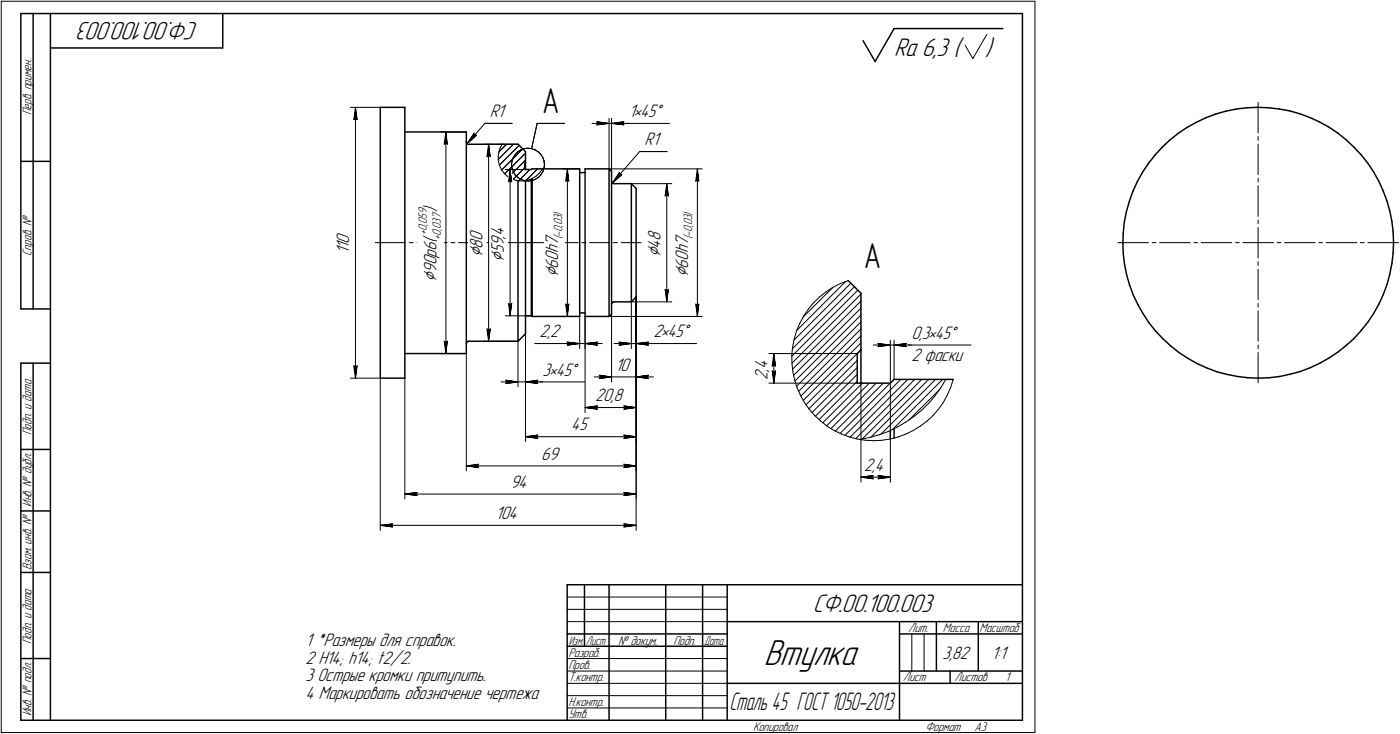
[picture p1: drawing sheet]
<svg xmlns="http://www.w3.org/2000/svg" width="569mm" height="298mm" viewBox="0 0 569 298" stroke-linecap="round" stroke-linejoin="round" font-family="sans-serif">
<defs><g id="words">
<text font-size="15.6" x="310.4" y="270.1">Втулка</text>
<g font-size="14.6">
<text x="220.3" y="46">А</text>
<text x="350.9" y="108.9">А</text>
</g>
<g font-size="10.9">
<text x="80.7" y="9" transform="rotate(-180 80.7 9)">СФ.00.100.003</text>
<text x="363.3" y="22.8">Ra 6,3 (</text>
<text x="400.3" y="22.8">)</text>
<text x="330.3" y="248.5">СФ.00.100.003</text>
</g>
<text font-size="10.6" x="296.4" y="288.5">Сталь 45 ГОСТ 1050-2013</text>
<g font-size="8.5">
<text x="196" y="104.4" transform="rotate(-90 196 104.4)">Ç</text>
<text x="204.7" y="106.3" transform="rotate(-90 204.7 106.3)">Ç</text>
<text x="268.4" y="104.4" transform="rotate(-90 268.4 104.4)">Ç</text>
<text x="226.8" y="112.7" transform="rotate(-90 226.8 112.7)">Ç</text>
<text x="279.6" y="112.7" transform="rotate(-90 279.6 112.7)">Ç</text>
<text x="177.4" y="114.4" transform="rotate(-90 177.4 114.4)">Ç</text>
</g>
<g font-size="7.8">
<text x="199" y="47.5">R1</text>
<text x="255.5" y="47.5">1•45Å</text>
<text x="261.9" y="59">R1</text>
<text x="177.4" y="86" transform="rotate(-90 177.4 86)">)</text>
<text x="204.7" y="95.8" transform="rotate(-90 204.7 95.8)">4</text>
<text x="141.9" y="101.1" transform="rotate(-90 141.9 101.1)">1</text>
<text x="141.9" y="98.9" transform="rotate(-90 141.9 98.9)">0</text>
<text x="177.4" y="101.9" transform="rotate(-90 177.4 101.9)">6</text>
<text x="177.4" y="98.7" transform="rotate(-90 177.4 98.7)">(</text>
<text x="196" y="100.9" transform="rotate(-90 196 100.9)">8</text>
<text x="196" y="97.8" transform="rotate(-90 196 97.8)">0</text>
<text x="204.7" y="100.1" transform="rotate(-90 204.7 100.1)">9</text>
<text x="204.7" y="96.9" transform="rotate(-90 204.7 96.9)">,</text>
<text x="226.8" y="100.1" transform="rotate(-90 226.8 100.1)">7</text>
<text x="268.4" y="100.9" transform="rotate(-90 268.4 100.9)">4</text>
<text x="268.4" y="97.8" transform="rotate(-90 268.4 97.8)">8</text>
<text x="279.6" y="100.1" transform="rotate(-90 279.6 100.1)">7</text>
<text x="141.9" y="103.2" transform="rotate(-90 141.9 103.2)">1</text>
<text x="177.4" y="107.8" transform="rotate(-90 177.4 107.8)">0</text>
<text x="177.4" y="104.6" transform="rotate(-90 177.4 104.6)">p</text>
<text x="204.7" y="102.8" transform="rotate(-90 204.7 102.8)">5</text>
<text x="226.8" y="106.1" transform="rotate(-90 226.8 106.1)">0</text>
<text x="226.8" y="102.9" transform="rotate(-90 226.8 102.9)">h</text>
<text x="279.6" y="106.1" transform="rotate(-90 279.6 106.1)">0</text>
<text x="279.6" y="102.9" transform="rotate(-90 279.6 102.9)">h</text>
<text x="177.4" y="111" transform="rotate(-90 177.4 111)">9</text>
<text x="226.8" y="109.2" transform="rotate(-90 226.8 109.2)">6</text>
<text x="279.6" y="109.2" transform="rotate(-90 279.6 109.2)">6</text>
<text x="219.3" y="137">2,2</text>
<text x="265.5" y="137">2•45Å</text>
<text x="370.3" y="137.6">0,3•45Å</text>
<text x="370.3" y="146.8">2 фаски</text>
<text x="220.5" y="152.5">3•45Å</text>
<text x="249.9" y="150.6">10</text>
<text x="311.9" y="154.2" transform="rotate(-90 311.9 154.2)">2</text>
<text x="311.9" y="151.1" transform="rotate(-90 311.9 151.1)">,</text>
<text x="311.9" y="150" transform="rotate(-90 311.9 150)">4</text>
<text x="241.9" y="163">20,8</text>
<text x="232.1" y="174.8">45</text>
<text x="219.9" y="186.7">69</text>
<text x="351.2" y="191.3">2,4</text>
<text x="207.4" y="198.1">94</text>
<text x="201.4" y="210.9">104</text>
<text x="124.1" y="262.5">1 *Размеры для справок.</text>
<text x="124.1" y="269.6">2 H14; h14; t2/2.</text>
<text x="383" y="267.5">3,82</text>
<text x="402.9" y="267.5">1:1</text>
<text x="124.1" y="276.8">3 Острые кромки притупить.</text>
<text x="124.1" y="283.9">4 Маркировать обозначение чертежа</text>
</g>
<g font-size="5.4">
<text x="12.8" y="46.9" transform="rotate(-90 12.8 46.9)">Перв. примен.</text>
<text x="12.8" y="103.8" transform="rotate(-90 12.8 103.8)">Справ. №</text>
<text x="12.8" y="176.7" transform="rotate(-90 12.8 176.7)">Подп. и дата</text>
<text x="12.8" y="205.8" transform="rotate(-90 12.8 205.8)">Инв. № дубл.</text>
<text x="12.8" y="231.6" transform="rotate(-90 12.8 231.6)">Взам. инв. №</text>
<text x="369.1" y="256.8">Лит.</text>
<text x="383.1" y="256.8">Масса</text>
<text x="398" y="256.8">Масштаб</text>
<text x="12.8" y="261.7" transform="rotate(-90 12.8 261.7)">Подп. и дата</text>
<text x="251.2" y="261.8">№ докум.</text>
<text x="273.6" y="261.8">Подп.</text>
<text x="231" y="266.8">Разраб.</text>
<text x="231" y="271.8">Пров.</text>
<text x="231" y="276.8">Т.контр.</text>
<text x="366.9" y="276.8">Лист</text>
<text x="387.9" y="276.8">Листов</text>
<text x="408.4" y="276.8">1</text>
<text x="231" y="286.8">Н.контр.</text>
<text x="12.8" y="290.8" transform="rotate(-90 12.8 290.8)">Инв. № подл.</text>
<text x="231" y="291.8">Утв.</text>
<text x="306" y="296.8">Копировал</text>
<text x="376" y="296.8">Формат</text>
<text x="396" y="296.8">A3</text>
</g>
<g font-size="5.3">
<text x="231.1" y="261.8">Изм.</text>
<text x="238.1" y="261.8">Лист</text>
<text x="286.1" y="261.8">Дата</text>
</g>
<g font-size="5.1">
<text x="173.4" y="88.8" transform="rotate(-90 173.4 88.8)">5</text>
<text x="173.4" y="87" transform="rotate(-90 173.4 87)">9</text>
<text x="179.1" y="89.1" transform="rotate(-90 179.1 89.1)">7</text>
<text x="228.5" y="89.5" transform="rotate(-90 228.5 89.5)">3</text>
<text x="228.5" y="87.6" transform="rotate(-90 228.5 87.6)">)</text>
<text x="281.3" y="89.5" transform="rotate(-90 281.3 89.5)">3</text>
<text x="281.3" y="87.6" transform="rotate(-90 281.3 87.6)">)</text>
<text x="173.4" y="95.4" transform="rotate(-90 173.4 95.4)">+</text>
<text x="173.4" y="93.8" transform="rotate(-90 173.4 93.8)">0</text>
<text x="173.4" y="91.6" transform="rotate(-90 173.4 91.6)">,</text>
<text x="173.4" y="90.9" transform="rotate(-90 173.4 90.9)">0</text>
<text x="179.1" y="95.9" transform="rotate(-90 179.1 95.9)">0</text>
<text x="179.1" y="93.7" transform="rotate(-90 179.1 93.7)">,</text>
<text x="179.1" y="93" transform="rotate(-90 179.1 93)">0</text>
<text x="179.1" y="90.9" transform="rotate(-90 179.1 90.9)">3</text>
<text x="228.5" y="94.4" transform="rotate(-90 228.5 94.4)">0</text>
<text x="228.5" y="92.3" transform="rotate(-90 228.5 92.3)">,</text>
<text x="228.5" y="91.6" transform="rotate(-90 228.5 91.6)">0</text>
<text x="281.3" y="94.4" transform="rotate(-90 281.3 94.4)">0</text>
<text x="281.3" y="92.3" transform="rotate(-90 281.3 92.3)">,</text>
<text x="281.3" y="91.6" transform="rotate(-90 281.3 91.6)">0</text>
<text x="179.1" y="97.5" transform="rotate(-90 179.1 97.5)">+</text>
<text x="228.5" y="97.2" transform="rotate(-90 228.5 97.2)">(</text>
<text x="228.5" y="96.3" transform="rotate(-90 228.5 96.3)">-</text>
<text x="281.3" y="97.2" transform="rotate(-90 281.3 97.2)">(</text>
<text x="281.3" y="96.3" transform="rotate(-90 281.3 96.3)">-</text>
</g>
</g></defs>
<g fill="none" stroke="#000" stroke-width=".59">
<path d="M8.5 5.5v120zM8.5 5.5h12zM13.5 5.5v120zM20.5 5.5v287zM20.5 5.5h395zM20.5 19.5h70zM90.5 5.5v14zM350.7 16.5l4.9 8.5zM363.3 11.6l-7.7 13.4zM363.3 11.6h44.2zM415.5 5.5v287zM154.5 43.6h10z"/>
<path d="M154.5 43.6v110zM164.5 43.6v110zM164.5 53.6h25zM189.5 53.6v90zM189.5 57.6l.2 .5zM189.7 58.1l.4 .4zM190.1 58.5l.4 .1zM190.5 58.6h13.5zM204 58.6h6.5zM210.5 58.6l3 3zM472.2 59.9l-2.9 3.1zM472.2 59.9l3.1-3z"/>
<path d="M475.3 56.9l3.4-2.7zM478.7 54.2l3.6-2.4zM482.3 51.8l3.8-2.1zM486.1 49.7l3.9-1.9zM490 47.8l4-1.5zM494 46.3l4.2-1.2zM498.2 45.1l4.2-.8zM502.4 44.3l4.2-.5zM506.6 43.8l4.4-.2zM511 43.6h.2zM511.2 43.6l4.3 .2zM515.5 43.8l4.4 .5z"/>
<path d="M519.9 44.3l4.2 .7zM524.1 45l4.1 1.2zM528.2 46.2l4.1 1.6zM532.3 47.8l3.9 1.7zM536.2 49.5l3.8 2.1zM540 51.6l3.6 2.4zM543.6 54l3.3 2.7zM546.9 56.7l3.2 3zM550.1 59.7l2.9 3.1zM8.5 65.5h12zM210.5 73.4v65.2zM213.2 68.8h2.7z"/>
<path d="M213.2 66.5v2.3zM213.5 73.4v62.2zM213.5 61.6v4.5zM213.5 66.1l-.3 .4zM213.5 66.1v2.7zM215.9 72.7v55.6zM215.9 68.8l.3-.2zM216.2 72.6v55.9zM216.2 68.6h4.2zM220.4 68.6h15.1zM235.5 68.6v59.9zM235.5 70.1h2.2z"/>
<path d="M237.7 68.6h9.8zM237.7 68.6v59.9zM247.5 68.6v59.9zM247.5 68.6l1 1zM248.5 69.6v58zM248.5 73.6l.2 .5zM248.7 74.1l.4 .4zM249.1 74.5l.4 .1zM249.5 74.6h7zM256.5 74.6l2 1.9zM256.5 74.6v48zM258.5 76.5v44.1z"/>
<path d="M460.3 77.7l-1.4 4.1zM462.1 73.8l-1.8 3.9zM464.2 70l-2.1 3.8zM466.6 66.5l-2.4 3.5zM469.3 63l-2.7 3.5zM553 62.8l2.8 3.4zM555.8 66.2l2.3 3.6zM558.1 69.8l2.1 3.8zM560.2 73.6l1.8 3.9zM562 77.5l1.5 4zM456.3 98.8l.1 4.3zM456.4 94.5l-.1 4.3z"/>
<path d="M456.9 90.2l-.5 4.3zM457.7 85.9l-.8 4.3zM458.9 81.8l-1.2 4.1zM563.5 81.5l1.2 4.2zM564.7 85.7l.9 4.2zM565.6 89.9l.5 4.2zM566.1 94.1l.2 4.4zM566.3 98.5l-.2 4.3zM344.7 114l5.1 5.1zM349.8 119.1v23.1zM456.4 103.1l.5 4.3zM456.9 107.4l.9 4.2z"/>
<path d="M457.8 111.6l1.2 4.1zM459 115.7l1.5 4.1zM460.5 119.8l1.9 3.9zM562.1 119.5l-1.8 3.9zM563.6 115.5l-1.5 4zM564.7 111.3l-1.1 4.2zM565.6 107.1l-.9 4.2zM566.1 102.8l-.5 4.3zM8.5 125.5h12zM189.7 139l-.2 .5zM189.7 139l.4-.3zM190.1 138.7l.4-.1z"/>
<path d="M190.5 138.6h20zM210.5 138.6l3-3zM213.5 128.3h2.4zM215.9 128.3l.3 .2zM216.2 128.5h19.3zM235.5 127.1h2.2zM237.7 128.5h9.8zM247.5 128.5l1-.9zM248.7 123l-.2 .5zM248.7 123l.4-.3zM249.1 122.7l.4-.1zM249.5 122.6h7z"/>
<path d="M258.5 120.6l-2 2zM462.4 123.7l2.1 3.7zM464.5 127.4l2.4 3.7zM466.9 131.1l2.7 3.4zM469.6 134.5l2.9 3.1zM472.5 137.6l3.2 2.9zM553.1 134.2l-2.9 3.2zM555.8 130.8l-2.7 3.4zM558.2 127.3l-2.4 3.5zM560.3 123.4l-2.1 3.9zM8.5 147.5v145zM8.5 147.5h12z"/>
<path d="M13.5 147.5v145zM154.5 153.6h10zM164.5 143.6h25zM348.3 155.6h13.5zM348.3 143.6v12zM348.3 143.6l1.5-1.4zM349.8 142.2v13.4zM361.8 155.6l1.5-1.5zM363.3 154.1h21zM384.3 154.1h3zM475.7 140.5l3.3 2.7zM479 143.2l3.7 2.3z"/>
<path d="M482.7 145.5l3.7 2.2zM486.4 147.7l4 1.7zM490.4 149.4l4 1.6zM494.4 151l4.1 1.1zM498.5 152.1l4.3 .8zM502.8 152.9l4.3 .5zM507.1 153.4l4.3 .2zM511.4 153.6l4.3-.2zM515.7 153.4l4.3-.5zM520 152.9l4.3-.9zM524.3 152l4.1-1.1zM528.4 150.9l4-1.5z"/>
<path d="M532.4 149.4l4-1.9zM536.4 147.5l3.7-2.1zM540.1 145.4l3.5-2.4zM543.6 143l3.4-2.7zM547 140.3l3.2-2.9zM349.8 178.4h.1M361.8 174.8v3.5zM363.3 174.2v3.8zM8.5 182.5h12zM8.5 207.5h12zM8.5 232.5h12zM230.5 237.5h185z"/>
<path d="M230.5 237.5v55zM237.5 237.5v25zM247.5 237.5v55zM270.5 237.5v55zM285.5 237.5v55zM295.5 237.5v55zM230.5 257.5h65zM295.5 252.5h120zM365.5 252.5v40zM365.5 257.5h15zM380.5 252.5v20zM380.5 257.5h35z"/>
<path d="M397.5 252.5v20zM8.5 267.5h12zM230.5 262.5h65zM295.5 277.5h70zM365.5 277.5h50zM365.5 272.5h50zM386.1 272.5v5zM8.5 292.5h12zM20.5 292.5h395z"/>
</g>
<g fill="none" stroke="#000" stroke-width=".41">
<path d="M.5 .5v297zM.5 .5h420zM392.2 18.4l3.1 5.4zM401 14l-5.7 9.8zM420.5 .5v297zM142.4 43.6h12.1zM143.8 48.6l.6-.5zM144.4 43.6l.7 5zM144.4 48.1l.7 .5zM144.4 43.6l-.6 5zM144.4 43.6v110zM179.2 53.6h10.3z"/>
<path d="M180.5 58.6l.7-.5zM181.2 53.6l.6 5zM181.2 58.1l.6 .5zM181.2 53.6l-.7 5zM181.2 53.6v90zM189.8 58.3l3.8-3.4zM192.6 54.1l-2.8 4.2zM192.6 54.1l.2 .8zM192.8 54.9h.8zM196.6 58.6h13.9zM197 50.1h11.1zM197 50.1l-7.2 8.2z"/>
<path d="M198.5 58.6l.7 5zM198.5 58.6l-.6 5zM198.5 58.6v80zM204 58.6l-.8 1.5zM218.3 50.1l-2.3 10.3zM218.3 50.1h11.1zM240.5 50.1h7zM242.5 49.4l5 .7zM242.5 49.4l.5 .7zM242.5 50.7l5-.6zM243 50.1l-.5 .6zM247.5 48.1v20.5z"/>
<path d="M247.5 50.1h1zM248.5 50.1h5zM248.5 48.1v21.5zM248.5 50.1l5 .6zM248.5 50.1l5-.7zM248.5 50.1h7zM253 50.1l.5 .6zM253.5 50.1h18.5zM253.5 49.4l-.5 .7zM511.2 41.6v12.4zM511.2 55.5v1.5zM511.2 58.5v12.5z"/>
<path d="M197.9 63.6l.6-.5zM198.5 63.1l.7 .5zM202.4 64.8l6.2-6.2zM202.4 63.7l.1 1.7zM202.5 65.4l.4 1.7zM202.7 61.7l3.1-3.1zM202.7 61.9l-.3 1.8zM202.9 67.1l8.1-8.1zM202.9 67.1l.8 1.7zM203.2 60.1l-.5 1.8zM203.7 68.8l1.1 1.5zM203.9 69l8.5-8.5z"/>
<path d="M204.8 70.3l1.3 1.2zM205.1 70.6l8.4-8.4zM205.3 68.8h10.6zM206.1 71.5l1.5 1zM206.7 71.9l6.8-6.9zM206.7 73.8l.6-.4zM207.3 68.8l.6 5zM207.3 73.4l.6 .4zM207.3 68.8l-.6 5zM207.3 68.8v59.5zM207.6 72.5l1.7 .7zM207.9 67l.2 1.5z"/>
<path d="M208 65.4l-.1 1.6zM208.1 68.5l.5 1.3zM208.4 72.9l4.8-4.7zM208.5 64.1l-.5 1.3zM208.6 69.8l.8 1.3zM209.3 73.2l1.8 .3zM209.3 62.7l-.8 1.4zM209.4 71.1l1.1 1zM210.3 61.7l1.3-.8zM210.3 61.7l-1 1zM210.5 72.1l1.3 .8zM211.1 73.5h1.8z"/>
<path d="M211.6 60.9l1.4-.5zM211.8 72.9l1.4 .5zM212.9 73.5l1.7-.3zM213 60.4l1.5-.2zM213.2 73.4l1.5 .1zM213.6 73.4l4.8-4.8zM214.5 60.2l1.5 .2zM214.6 73.2l1.7-.7zM214.7 73.5l1.5-.2zM215.3 68.8l-4.6 4.7zM216 60.4l1.4 .5zM216.2 73.3l1.4-.5z"/>
<path d="M216.3 72.5l1.5-1zM217.4 60.9l1.3 .7zM217.6 72.8l1.3-.8zM217.8 71.5l1.3-1.1zM218.7 61.6l1 1.1zM219.7 62.7l.9 1.2zM219.9 70.9l-1 1.1zM220.2 68.9l-1.1 1.5zM220.4 68.6l-.2 .3zM220.6 63.9l.5 1.5zM220.6 69.6l-.7 1.3zM221.1 65.4l.1 1.5z"/>
<path d="M221.1 68.2l-.5 1.4zM221.2 66.9l-.1 1.3zM228.5 68.6h7zM229.9 73.6l.6-.5zM230.5 68.6l.6 5zM230.5 73.1l.6 .5zM230.5 68.6l-.6 5zM230.5 68.6v59.9zM247.5 68.6h37.8zM248.8 74.3l3.8-3.3zM251.6 70.1l-2.8 4.2zM251.6 70.1l.2 .9z"/>
<path d="M251.8 71h.8zM256.5 74.6h16.5zM259.9 61.6h11.1zM259.9 61.6l-11.1 12.7zM270.3 79.6l.6-.5zM270.9 74.6l.7 5zM270.9 79.1l.7 .5zM270.9 74.6l-.6 5zM270.9 74.6v48zM282.7 73.6l.7-.5zM283.4 68.6l.6 5zM283.4 73.1l.6 .5z"/>
<path d="M283.4 68.6l-.7 5zM283.4 68.6v59.9zM511.2 72.4v1.5zM511.2 75.4v12.5zM152.5 98.6h12.3zM166.3 98.6h1.6zM169.4 98.6h12.3zM183.2 98.6h1.6zM186.4 98.6h12.2zM200.1 98.6h1.6zM203.2 98.6h12.3zM213.9 98.6h8.2z"/>
<path d="M223.5 98.6h1.7zM226.7 98.6h8.2zM236.4 98.6h1.7zM239.5 98.6h8.1zM249.2 98.6h1.7zM252.4 98.6h8.1zM454.2 98.6h12.5zM468.2 98.6h1.4zM471.2 98.6h12.4zM485.1 98.6h1.5zM488.1 98.6h12.4zM502.1 98.6h1.4z"/>
<path d="M505 98.6h6.2zM511.2 98.6h6.3zM511.2 98.6v6.2zM511.2 89.3v1.5zM511.2 92.4v6.2zM518.9 98.6h1.5zM522 98.6h12.4zM535.9 98.6h1.5zM538.9 98.6h12.4zM552.8 98.6h1.5zM555.8 98.6h12.5zM270.3 117.6l.6 5z"/>
<path d="M270.3 117.6l.6 .4zM270.9 118l.7-.4zM271.6 117.6l-.7 5zM335.7 118.5l2.8-1.8zM338.5 116.7l3-1.6zM341.5 115.1l3.2-1.1zM511.2 109.3v12.5zM511.2 106.3v1.5zM180.5 138.6l.7 5zM180.5 138.6l.7 .5zM181.2 139.1l.6-.5zM181.8 138.6l-.6 5z"/>
<path d="M196.6 138.6h13.9zM197.9 133.6l.6 5zM197.9 133.6l.6 .4zM198.5 134l.7-.4zM199.2 133.6l-.7 5zM205.3 128.3h10.6zM206.7 123.3l.6 5zM206.7 123.3l.6 .5zM207.3 123.8l.6-.5zM207.9 123.3l-.6 5zM210.5 138.6v18.5zM213.5 135.6v43.7z"/>
<path d="M213.5 135.6v21.5zM217.3 139.5h13.2zM228.5 128.5h7zM228.5 139.5h7zM229.9 123.5l.6 5zM229.9 123.5l.6 .5zM230.5 138.9l5 .6zM230.5 138.9l.5 .6zM230.5 139.5h5zM230.5 124l.6-.5zM231 139.5l-.5 .7zM231.1 123.5l-.6 5z"/>
<path d="M235.5 128.5v13.1zM235.5 139.5h2.2zM237.7 128.5v39.1zM237.7 128.5v13.1zM237.7 139.5l5 .7zM237.7 139.5l5-.6zM237.7 139.5h7zM242.2 139.5l.5 .7zM242.7 138.9l-.5 .6zM247.5 128.5h37.8zM248.5 127.6v27.5zM249.5 139.5h7z"/>
<path d="M251.5 138.9l5 .6zM251.5 138.9l.5 .6zM252 139.5l-.5 .7zM256.5 122.6h16.5zM256.5 122.6v19zM256.5 139.5h2zM258.5 120.6v34.5zM258.5 120.6v47zM258.5 120.6v58.7zM258.5 120.6v70.7zM258.5 120.6v82zM258.5 120.6v94.8z"/>
<path d="M258.5 139.5h5zM258.5 120.6v21zM258.5 139.5l5 .7zM258.5 139.5l5-.6zM258.5 139.5h7zM263 139.5l.5 .7zM263.5 139.5h19.5zM263.5 138.9l-.5 .6zM282.7 123.5l.7 5zM282.7 123.5l.7 .5zM283.4 124l.6-.5zM284 123.5l-.6 5z"/>
<path d="M322.6 138.2l23.1-23.1zM322.7 137.6l-.6 3.3zM323.7 134.4l-1 3.2zM323.8 134.2l19.9-19.9zM325 131.2l-1.3 3.2zM326.2 128.9l12.1-12.1zM326.6 128.3l-1.6 2.9zM328.5 125.5l-1.9 2.8zM330.6 122.9l2.5-2.3zM330.6 122.9l-2.1 2.6zM333.1 120.6l2.6-2.1zM356.8 139.5l5 .6z"/>
<path d="M356.8 139.5l.5 .6zM361.8 138.2v17.4zM363.3 138.2v15.9zM368.3 139.5l-.5 .6zM511.2 126.2v12.4zM511.2 123.2v1.5zM142.4 153.6h12.1zM143.8 148.6l.6 5zM143.8 148.6l.6 .5zM144.4 149.1l.7-.5zM145.1 148.6l-.7 5zM154.5 153.6v61.8z"/>
<path d="M164.5 153.6v49zM179.2 143.6h10.3zM189.5 143.6v47.7zM203.5 155.1h7zM205.5 154.4l5 .7zM205.5 154.4l.5 .7zM205.5 155.8l5-.7zM206 155.1l-.5 .7zM210.5 155.1h3zM213.5 155.1h5zM213.5 155.1l5 .7zM213.5 155.1l5-.7z"/>
<path d="M213.5 155.1h7zM218 155.1l.5 .7zM218.5 155.1h19.2zM218.5 154.4l-.5 .7zM230.5 140.2l5-.7zM241.5 153.1h7zM243.5 152.4l5 .7zM243.5 152.4l.5 .7zM243.5 153.8l5-.7zM244 153.1l-.5 .7zM248.5 153.1h10zM251.5 140.2l5-.7z"/>
<path d="M258.5 153.1l5 .7zM258.5 153.1l5-.7zM258.5 153.1h7zM263 153.1l.5 .7zM263.5 152.4l-.5 .7zM312.4 155.6h35.9zM312.4 143.6h35.9zM313.8 150.6l.7 5zM313.8 150.6l.7 .5zM313.8 148.7l.7-.5zM314.5 151.1l.6-.5zM314.5 143.6l.6 5.1z"/>
<path d="M314.5 148.2l.6 .5zM314.5 143.6l-.7 5.1zM314.5 143.6v12zM315.1 150.6l-.6 5zM321.7 144.2l.1 3.4zM321.7 144.7l26.9-26.8zM321.8 147.6l.4 3.3zM321.8 147.5l28-28zM322 150l27.8-27.7zM322 141.6l25.1-25.1zM322.1 140.9l-.4 3.3zM322.2 150.9l.6 3.3z"/>
<path d="M322.4 152.5l27.4-27.4zM322.8 154.2l1 3.2zM323 154.8l26.8-26.9zM323.7 156.9l26.1-26.2zM323.8 157.4l1.4 3zM324.5 158.9l25.3-25.3zM348.3 154.9l-15.5 15.5zM349.8 155.6v40.2zM350.4 155.6l-16.1 16.1zM354.8 140.1h7zM356 155.6l-18.3 18.5zM356.8 140.8l5-.7z"/>
<path d="M357.3 140.1l-.5 .7zM361.7 155.6l-20.3 20.4zM361.8 155.6v40.2zM361.8 140.1h1.5zM363.3 140.1h5zM363.3 140.1l5 .7zM363.3 140.1l5-.6zM363.3 140.1h7zM366 154.1l-22.7 22.8zM367.8 140.1l.5 .7zM368.3 140.1h26.2zM371.7 154.1l-24 24z"/>
<path d="M380.2 154.1l-22.2 22.3zM382.3 157.5l-2.3 3.2zM384.3 154.1l-2 3.4zM386.2 157.5l-1.3 3zM387.3 154.3l-1.1 3.2zM387.3 154.3h.1M511.2 143.2v12.3zM511.2 140.1v1.5zM213.5 177.4l5-.7zM213.5 177.4l5 .7zM213.5 177.4h45zM218 177.4l.5 .7z"/>
<path d="M218.5 176.7l-.5 .7zM237.7 165.5l5-.7zM237.7 165.5l5 .7zM237.7 165.5h20.8zM242.2 165.5l.5 .7zM242.7 164.8l-.5 .7zM253.5 166.2l5-.7zM253.5 164.8l.5 .7zM253.5 164.8l5 .7zM253.5 178.1l5-.7zM253.5 176.7l.5 .7zM253.5 176.7l5 .7z"/>
<path d="M254 165.5l-.5 .7zM254 177.4l-.5 .7zM325.2 160.4l1.6 3zM325.4 160.9l24.4-24.5zM326.4 162.6l23.4-23.3zM326.8 163.4l2 2.7zM327.5 164.4l22.3-22.3zM328.7 166l19.6-19.6zM328.8 166.1l2.2 2.6zM329.9 167.6l18.4-18.3zM331 168.7l2.4 2.2zM331.3 169.1l17-17z"/>
<path d="M333.4 170.9l2.6 2.2zM336 172.9l17.2-17.3zM336 173.1l2.9 1.7zM338.9 174.8l3.1 1.5zM339.4 175.1l19.5-19.5zM342 176.3l3.1 1.2zM345.1 177.5l3.2 .8zM345.4 177.5l23.5-23.4zM348.3 178.3l3.4 .5zM349.3 178.5l3.9-.8zM350.4 178.3l24.2-24.2zM351.7 178.8l3.3 .2z"/>
<path d="M353.2 177.7l3.9-1.1zM353.9 177.5l23.5-23.4zM355 179l3.4-.2zM357.1 176.6l3.8-1.3zM358.4 178.8l3.3-.5zM360.9 175.3l3.7-1.8zM361.7 178.3l3.3-.8zM362.7 174.4l20.3-20.3zM364.6 173.5l3.4-2.1zM365 177.5l3.1-1.2zM368 171.4l3.3-2.2zM368.1 176.3l3-1.5z"/>
<path d="M369.3 170.6l12.6-12.5zM371.1 174.8l2.9-1.7zM371.3 169.2l3.2-2.6zM374 173.1l2.7-2.1zM374.5 166.6l2.9-2.8zM376.7 171l2.4-2.3zM380 160.7l-2.6 3.1zM381.3 166.2l-2.2 2.5zM383.3 163.5l-2 2.7zM384.9 160.5l-1.6 3zM169.5 200l-.5 .7zM189.5 189.2l5-.6z"/>
<path d="M189.5 189.2l5 .7zM189.5 189.2h69zM194 189.2l.5 .7zM194.5 188.6l-.5 .6zM253.5 189.9l5-.7zM253.5 188.6l.5 .6zM253.5 188.6l5 .6zM253.5 200l.5 .7zM253.5 200l5 .7zM254 189.2l-.5 .7zM349.8 193.8l5-.7zM349.8 193.8l5 .7z"/>
<path d="M349.8 193.8h12zM354.3 193.8l.5 .7zM354.8 193.1l-.5 .7zM356.8 194.5l5-.7zM356.8 193.1l.5 .7zM356.8 193.1l5 .7zM357.3 193.8l-.5 .7zM154.5 213.4l5-.6zM154.5 213.4l5 .6zM154.5 213.4h104zM159 213.4l.5 .6zM159.5 212.8l-.5 .6z"/>
<path d="M164.5 200.7l5-.7zM164.5 200.7l5 .6zM164.5 200.7h94zM169 200.7l.5 .6zM253.5 201.3l5-.6zM253.5 214l5-.6zM253.5 212.8l.5 .6zM253.5 212.8l5 .6zM254 200.7l-.5 .6zM254 213.4l-.5 .6zM230.5 247.5h65zM230.5 252.5h65z"/>
<path d="M230.5 242.5h65zM370.5 257.5v15zM375.5 257.5v15zM230.5 267.5h65zM230.5 272.5h65zM230.5 277.5h65zM.5 297.5h420zM230.5 282.5h65zM230.5 287.5h65z"/>
</g>
<g fill="#fff" stroke="#fff" stroke-width=".41">
<path d="M136.3 94h7.1zM136.3 94.1h7.1zM136.3 94.1h7.1zM136.3 94.2h7.1zM136.3 94.3h7.1zM136.3 94.4h7.1zM136.3 94.5h7.1zM136.3 94.6h7.1zM136.3 94.7h7.1zM136.3 94.7h7.1zM136.3 94.8h7.1zM136.3 94.9h7.1zM136.3 95h7.1zM136.3 95.1h7.1zM136.3 95.2h7.1zM136.3 95.2h7.1zM136.3 95.3h7.1zM136.3 95.4h7.1zM136.3 95.5h7.1zM136.3 95.6h7.1zM136.3 95.7h7.1zM136.3 95.8h7.1zM136.3 95.8h7.1zM136.3 95.9h7.1zM136.3 96h7.1zM136.3 96.1h7.1zM136.3 96.2h7.1zM136.3 96.3h7.1zM136.3 96.4h7.1zM136.3 96.4h7.1zM136.3 96.5h7.1zM136.3 96.6h7.1zM136.3 96.7h7.1zM136.3 96.8h7.1zM136.3 96.9h7.1zM136.3 96.9h7.1zM136.3 97h7.1zM136.3 97.1h7.1zM136.3 97.2h7.1zM136.3 97.3h7.1zM136.3 97.4h7.1zM136.3 97.5h7.1zM136.3 97.5h7.1zM136.3 97.6h7.1zM136.3 97.7h7.1zM136.3 97.8h7.1zM136.3 97.9h7.1zM136.3 98h7.1zM136.3 98h7.1zM136.3 98.1h7.1zM136.3 98.2h7.1zM136.3 98.3h7.1zM136.3 98.4h7.1zM136.3 98.5h7.1zM136.3 98.6h7.1zM136.3 98.6h7.1zM136.3 98.7h7.1zM136.3 98.8h7.1zM136.3 98.9h7.1zM136.3 99h7.1zM136.3 99.1h7.1zM136.3 99.1h7.1zM136.3 99.2h7.1zM136.3 99.3h7.1zM136.3 99.4h7.1zM136.3 99.5h7.1zM136.3 99.6h7.1zM136.3 99.7h7.1zM136.3 99.7h7.1zM136.3 99.8h7.1zM136.3 99.9h7.1zM136.3 100h7.1zM136.3 100.1h7.1zM136.3 100.2h7.1zM136.3 100.2h7.1zM136.3 100.3h7.1zM136.3 100.4h7.1zM136.3 100.5h7.1zM136.3 100.6h7.1zM136.3 100.7h7.1zM136.3 100.8h7.1zM136.3 100.8h7.1zM136.3 100.9h7.1zM136.3 101h7.1zM136.3 101.1h7.1zM136.3 101.2h7.1zM136.3 101.3h7.1zM136.3 101.3h7.1zM136.3 101.4h7.1zM136.3 101.5h7.1zM136.3 101.6h7.1zM136.3 101.7h7.1zM136.3 101.8h7.1zM136.3 101.9h7.1zM136.3 101.9h7.1zM136.3 102h7.1zM136.3 102.1h7.1zM136.3 102.2h7.1zM136.3 102.3h7.1zM136.3 102.4h7.1zM136.3 102.4h7.1zM136.3 102.5h7.1zM136.3 102.6h7.1zM136.3 102.7h7.1zM136.3 102.8h7.1zM136.3 102.9h7.1zM136.3 103h7.1zM136.3 103h7.1zM136.3 103.1h7.1z"/>
<path d="M144.4 43.9h.2zM144.4 43.9h.2zM144.3 44h.4zM144.3 44.1h.4zM144.2 44.2h.5zM144.2 44.3h.6zM144.2 44.4h.6zM144.1 44.4h.8zM144.1 44.5h.8zM144 44.6h.9zM144 44.7h.9zM143.9 44.8h1zM143.9 44.9h1.1zM143.9 45h1.1zM143.8 45h1.3zM143.8 45.1h1.3zM143.8 45.2h1.4zM143.8 45.3h1.4zM143.7 45.4h1.5zM143.7 45.5h1.6zM143.7 45.6h1.6zM143.7 45.6h1.6zM143.7 45.7h1.6zM143.7 45.8h1.6zM143.7 45.9h1.6zM143.7 46h1.6zM143.6 46.1h1.7zM143.6 46.1h1.8zM143.6 46.2h1.8zM143.6 46.3h1.8zM143.6 46.4h1.8zM143.6 46.5h1.8zM143.6 46.6h1.8zM143.5 46.7h1.9zM143.5 46.7h1.9zM143.5 46.8h1.9zM143.5 46.9h2zM143.5 47h2zM143.5 47.1h2zM143.5 47.2h2zM143.4 47.2h2.1zM143.4 47.3h2.1zM143.4 47.4h2.1zM143.4 47.5h2.1zM143.4 47.6h2.1zM143.4 47.7h2.1zM143.4 47.8h2.1zM143.4 47.8h2.1zM143.3 47.9h2.2zM143.3 48h2.2zM143.3 48.1h2.2zM143.3 48.2h2.2zM143.3 48.3h2.2zM143.3 48.3h2.2zM143.3 48.4h2.3zM143.3 48.5h2.3zM143.3 48.6h2.3zM143.3 48.7h2.3zM143.3 48.8h2.3zM143.3 48.9h2.3zM143.3 48.9h2.3zM143.3 49h2.3z"/>
<path d="M143.2 148.1h2.4zM143.3 148.2h2.3zM143.3 148.3h2.3zM143.3 148.3h2.3zM143.3 148.4h2.3zM143.3 148.5h2.3zM143.3 148.6h2.3zM143.3 148.7h2.3zM143.3 148.8h2.3zM143.3 148.8h2.2zM143.3 148.9h2.2zM143.3 149h2.2zM143.3 149.1h2.2zM143.3 149.2h2.2zM143.3 149.3h2.2zM143.4 149.4h2.1zM143.4 149.4h2.1zM143.4 149.5h2.1zM143.4 149.6h2.1zM143.4 149.7h2.1zM143.4 149.8h2.1zM143.4 149.9h2.1zM143.4 149.9h2.1zM143.5 150h2zM143.5 150.1h2zM143.5 150.2h2zM143.5 150.3h2zM143.5 150.4h1.9zM143.5 150.5h1.9zM143.5 150.5h1.9zM143.6 150.6h1.8zM143.6 150.7h1.8zM143.6 150.8h1.8zM143.6 150.9h1.8zM143.6 151h1.8zM143.6 151h1.8zM143.6 151.1h1.7zM143.7 151.2h1.6zM143.7 151.3h1.6zM143.7 151.4h1.6zM143.7 151.5h1.6zM143.7 151.6h1.6zM143.7 151.6h1.6zM143.7 151.7h1.6zM143.7 151.8h1.5zM143.8 151.9h1.4zM143.8 152h1.4zM143.8 152.1h1.3zM143.8 152.1h1.3zM143.9 152.2h1.1zM143.9 152.3h1.1zM143.9 152.4h1zM144 152.5h.9zM144 152.6h.9zM144.1 152.7h.8zM144.1 152.7h.8zM144.2 152.8h.6zM144.2 152.9h.6zM144.2 153h.5zM144.3 153.1h.4zM144.3 153.2h.4zM144.4 153.2h.2zM144.4 153.3h.2z"/>
<path d="M249.9 144.9h7.1zM249.9 145h7.1zM249.9 145.1h7.1zM249.9 145.2h7.1zM249.9 145.3h7.1zM249.9 145.4h7.1zM249.9 145.5h7.1zM249.9 145.5h7.1zM249.9 145.6h7.1zM249.9 145.7h7.1zM249.9 145.8h7.1zM249.9 145.9h7.1zM249.9 146h7.1zM249.9 146h7.1zM249.9 146.1h7.1zM249.9 146.2h7.1zM249.9 146.3h7.1zM249.9 146.4h7.1zM249.9 146.5h7.1zM249.9 146.6h7.1zM249.9 146.6h7.1zM249.9 146.7h7.1zM249.9 146.8h7.1zM249.9 146.9h7.1zM249.9 147h7.1zM249.9 147.1h7.1zM249.9 147.2h7.1zM249.9 147.2h7.1zM249.9 147.3h7.1zM249.9 147.4h7.1zM249.9 147.5h7.1zM249.9 147.6h7.1zM249.9 147.7h7.1zM249.9 147.7h7.1zM249.9 147.8h7.1zM249.9 147.9h7.1zM249.9 148h7.1zM249.9 148.1h7.1zM249.9 148.2h7.1zM249.9 148.3h7.1zM249.9 148.3h7.1zM249.9 148.4h7.1zM249.9 148.5h7.1zM249.9 148.6h7.1zM249.9 148.7h7.1zM249.9 148.8h7.1zM249.9 148.8h7.1zM249.9 148.9h7.1zM249.9 149h7.1zM249.9 149.1h7.1zM249.9 149.2h7.1zM249.9 149.3h7.1zM249.9 149.4h7.1zM249.9 149.4h7.1zM249.9 149.5h7.1zM249.9 149.6h7.1zM249.9 149.7h7.1zM249.9 149.8h7.1zM249.9 149.9h7.1zM249.9 149.9h7.1zM249.9 150h7.1zM249.9 150.1h7.1zM249.9 150.2h7.1zM249.9 150.3h7.1zM249.9 150.4h7.1zM249.9 150.5h7.1zM249.9 150.5h7.1zM249.9 150.6h7.1zM249.9 150.7h7.1zM249.9 150.8h7.1zM249.9 150.9h7.1zM249.9 151h7.1zM249.9 151h7.1zM249.9 151.1h7.1zM249.9 151.2h7.1zM249.9 151.3h7.1zM249.9 151.4h7.1zM249.9 151.5h7.1zM249.9 151.6h7.1zM249.9 151.6h7.1zM249.9 151.7h7.1zM249.9 151.8h7.1zM249.9 151.9h7.1zM249.9 152h7.1z"/>
<path d="M263.3 152h.7zM262.6 152.1h1.4zM261.8 152.1h2.2zM261 152.2h3zM260.3 152.3h3.7zM260.1 152.4h3.9zM259.9 152.5h4.1zM259.7 152.6h4.3zM259.5 152.7h4.5zM259.3 152.7h4.7zM259.1 152.8h4.9zM258.9 152.9h5.1zM258.7 153h5.3zM258.5 153.1h5.5zM258.7 153.2h5.3zM258.9 153.2h5.1zM259.1 153.3h4.9zM259.3 153.4h4.7zM259.5 153.5h4.5zM259.7 153.6h4.3zM259.9 153.7h4.1zM260.1 153.8h3.9zM260.3 153.8h3.7zM260.9 153.9h3.1zM261.5 154h2.5zM262.1 154.1h1.9zM262.8 154.2h1.2zM263.4 154.3h.6z"/>
<path d="M243 152h.8zM243 152.1h1.5zM243 152.1h2.3zM243 152.2h3zM243 152.3h3.7zM243 152.4h4zM243 152.5h4.1zM243 152.6h4.3zM243 152.7h4.6zM243 152.7h4.7zM243 152.8h4.9zM243 152.9h5.2zM243 153h5.3zM243 153.1h5.5zM243 153.2h5.3zM243 153.2h5.2zM243 153.3h4.9zM243 153.4h4.7zM243 153.5h4.6zM243 153.6h4.3zM243 153.7h4.1zM243 153.8h4zM243 153.8h3.7zM243 153.9h3.1zM243 154h2.5zM243 154.1h1.9zM243 154.2h1.3zM243 154.3h.7z"/>
<path d="M241.9 157.4h12.4zM241.9 157.5h12.4zM241.9 157.6h12.4zM241.9 157.6h12.4zM241.9 157.7h12.4zM241.9 157.8h12.4zM241.9 157.9h12.4zM241.9 158h12.4zM241.9 158.1h12.4zM241.9 158.2h12.4zM241.9 158.2h12.4zM241.9 158.3h12.4zM241.9 158.4h12.4zM241.9 158.5h12.4zM241.9 158.6h12.4zM241.9 158.7h12.4zM241.9 158.7h12.4zM241.9 158.8h12.4zM241.9 158.9h12.4zM241.9 159h12.4zM241.9 159.1h12.4zM241.9 159.2h12.4zM241.9 159.3h12.4zM241.9 159.3h12.4zM241.9 159.4h12.4zM241.9 159.5h12.4zM241.9 159.6h12.4zM241.9 159.7h12.4zM241.9 159.8h12.4zM241.9 159.9h12.4zM241.9 159.9h12.4zM241.9 160h12.4zM241.9 160.1h12.4zM241.9 160.2h12.4zM241.9 160.3h12.4zM241.9 160.4h12.4zM241.9 160.4h12.4zM241.9 160.5h12.4zM241.9 160.6h12.4zM241.9 160.7h12.4zM241.9 160.8h12.4zM241.9 160.9h12.4zM241.9 161h12.4zM241.9 161h12.4zM241.9 161.1h12.4zM241.9 161.2h12.4zM241.9 161.3h12.4zM241.9 161.4h12.4zM241.9 161.5h12.4zM241.9 161.5h12.4zM241.9 161.6h12.4zM241.9 161.7h12.4zM241.9 161.8h12.4zM241.9 161.9h12.4zM241.9 162h12.4zM241.9 162.1h12.4zM241.9 162.1h12.4zM241.9 162.2h12.4zM241.9 162.3h12.4zM241.9 162.4h12.4zM241.9 162.5h12.4zM241.9 162.6h12.4zM241.9 162.6h12.4zM241.9 162.7h12.4zM241.9 162.8h12.4zM241.9 162.9h12.4zM241.9 163h12.4zM241.9 163.1h12.4zM241.9 163.2h12.4zM241.9 163.2h12.4zM241.9 163.3h12.4zM241.9 163.4h12.4zM241.9 163.5h12.4zM241.9 163.6h12.4zM241.9 163.7h12.4zM241.9 163.7h12.4zM241.9 163.8h12.4zM241.9 163.9h12.4zM241.9 164h12.4zM241.9 164.1h12.4zM241.9 164.2h12.4zM241.9 164.3h12.4zM241.9 164.3h12.4zM241.9 164.4h12.4z"/>
<path d="M253 164.4h.7zM253 164.5h1.3zM253 164.6h1.8zM253 164.7h2.5zM253 164.8h3.1zM253 164.8h3.7zM253 164.9h4zM253 165h4.2zM253 165.1h4.4zM253 165.2h4.6zM253 165.3h4.9zM253 165.4h5.1zM253 165.4h5.3zM253 165.5h5.5zM253 165.6h5.3zM253 165.7h5.1zM253 165.8h4.9zM253 165.9h4.7zM253 165.9h4.6zM253 166h4.3zM253 166.1h4.1zM253 166.2h4zM253 166.3h3.7zM253 166.4h3.1zM253 166.5h2.5zM253 166.5h1.8zM253 166.6h1.3zM253 166.7h.7z"/>
<path d="M242.6 164.4h.6zM242 164.5h1.2zM241.4 164.6h1.8zM240.8 164.7h2.4zM240.2 164.8h3zM239.5 164.8h3.7zM239.4 164.9h3.8zM239.1 165h4.1zM238.9 165.1h4.3zM238.7 165.2h4.5zM238.4 165.3h4.8zM238.3 165.4h4.9zM238 165.4h5.2zM237.7 165.5h5.5zM238 165.6h5.2zM238.2 165.7h5zM238.3 165.8h4.9zM238.6 165.9h4.6zM238.8 165.9h4.4zM238.9 166h4.3zM239.2 166.1h4zM239.4 166.2h3.8zM239.5 166.3h3.7zM240.2 166.4h3zM240.8 166.5h2.4zM241.4 166.5h1.8zM242 166.6h1.2zM242.6 166.7h.6z"/>
<path d="M232.2 169.2h7.7zM232.2 169.3h7.7zM232.2 169.4h7.7zM232.2 169.5h7.7zM232.2 169.6h7.7zM232.2 169.7h7.7zM232.2 169.8h7.7zM232.2 169.8h7.7zM232.2 169.9h7.7zM232.2 170h7.7zM232.2 170.1h7.7zM232.2 170.2h7.7zM232.2 170.3h7.7zM232.2 170.3h7.7zM232.2 170.4h7.7zM232.2 170.5h7.7zM232.2 170.6h7.7zM232.2 170.7h7.7zM232.2 170.8h7.7zM232.2 170.9h7.7zM232.2 170.9h7.7zM232.2 171h7.7zM232.2 171.1h7.7zM232.2 171.2h7.7zM232.2 171.3h7.7zM232.2 171.4h7.7zM232.2 171.4h7.7zM232.2 171.5h7.7zM232.2 171.6h7.7zM232.2 171.7h7.7zM232.2 171.8h7.7zM232.2 171.9h7.7zM232.2 172h7.7zM232.2 172h7.7zM232.2 172.1h7.7zM232.2 172.2h7.7zM232.2 172.3h7.7zM232.2 172.4h7.7zM232.2 172.5h7.7zM232.2 172.6h7.7zM232.2 172.6h7.7zM232.2 172.7h7.7zM232.2 172.8h7.7zM232.2 172.9h7.7zM232.2 173h7.7zM232.2 173.1h7.7zM232.2 173.1h7.7zM232.2 173.2h7.7zM232.2 173.3h7.7zM232.2 173.4h7.7zM232.2 173.5h7.7zM232.2 173.6h7.7zM232.2 173.7h7.7zM232.2 173.7h7.7zM232.2 173.8h7.7zM232.2 173.9h7.7zM232.2 174h7.7zM232.2 174.1h7.7zM232.2 174.2h7.7zM232.2 174.2h7.7zM232.2 174.3h7.7zM232.2 174.4h7.7zM232.2 174.5h7.7zM232.2 174.6h7.7zM232.2 174.7h7.7zM232.2 174.8h7.7zM232.2 174.8h7.7zM232.2 174.9h7.7zM232.2 175h7.7zM232.2 175.1h7.7zM232.2 175.2h7.7zM232.2 175.3h7.7zM232.2 175.3h7.7zM232.2 175.4h7.7zM232.2 175.5h7.7zM232.2 175.6h7.7zM232.2 175.7h7.7zM232.2 175.8h7.7zM232.2 175.9h7.7zM232.2 175.9h7.7zM232.2 176h7.7zM232.2 176.1h7.7zM232.2 176.2h7.7zM232.2 176.3h7.7z"/>
<path d="M253 176.2h.7zM253 176.3h1.3zM253 176.4h1.8zM253 176.4h2.5zM253 176.5h3.1zM253 176.6h3.7zM253 176.7h4zM253 176.8h4.1zM253 176.9h4.3zM253 177h4.6zM253 177h4.7zM253 177.1h4.9zM253 177.2h5.1zM253 177.3h5.3zM253 177.4h5.5zM253 177.5h5.3zM253 177.5h5.1zM253 177.6h4.9zM253 177.7h4.7zM253 177.8h4.6zM253 177.9h4.3zM253 178h4.1zM253 178.1h4zM253 178.1h3.7zM253 178.2h3zM253 178.3h2.3zM253 178.4h1.5zM253 178.5h.7z"/>
<path d="M218.4 176.2h.6zM217.8 176.3h1.2zM217.2 176.4h1.8zM216.6 176.4h2.4zM216 176.5h3zM215.3 176.6h3.7zM215.1 176.7h3.9zM215 176.8h4zM214.7 176.9h4.3zM214.5 177h4.5zM214.4 177h4.6zM214.1 177.1h4.9zM214 177.2h5zM213.8 177.3h5.2zM213.5 177.4h5.5zM213.8 177.5h5.2zM214 177.5h5zM214.1 177.6h4.9zM214.4 177.7h4.6zM214.5 177.8h4.5zM214.7 177.9h4.3zM215 178h4zM215.1 178.1h3.9zM215.3 178.1h3.7zM216.1 178.2h2.9zM216.8 178.3h2.2zM217.6 178.4h1.4zM218.4 178.5h.6z"/>
<path d="M219.9 181.1h8.2zM219.9 181.2h8.2zM219.9 181.3h8.2zM219.9 181.4h8.2zM219.9 181.4h8.2zM219.9 181.5h8.2zM219.9 181.6h8.2zM219.9 181.7h8.2zM219.9 181.8h8.2zM219.9 181.9h8.2zM219.9 181.9h8.2zM219.9 182h8.2zM219.9 182.1h8.2zM219.9 182.2h8.2zM219.9 182.3h8.2zM219.9 182.4h8.2zM219.9 182.5h8.2zM219.9 182.5h8.2zM219.9 182.6h8.2zM219.9 182.7h8.2zM219.9 182.8h8.2zM219.9 182.9h8.2zM219.9 183h8.2zM219.9 183h8.2zM219.9 183.1h8.2zM219.9 183.2h8.2zM219.9 183.3h8.2zM219.9 183.4h8.2zM219.9 183.5h8.2zM219.9 183.6h8.2zM219.9 183.6h8.2zM219.9 183.7h8.2zM219.9 183.8h8.2zM219.9 183.9h8.2zM219.9 184h8.2zM219.9 184.1h8.2zM219.9 184.1h8.2zM219.9 184.2h8.2zM219.9 184.3h8.2zM219.9 184.4h8.2zM219.9 184.5h8.2zM219.9 184.6h8.2zM219.9 184.7h8.2zM219.9 184.7h8.2zM219.9 184.8h8.2zM219.9 184.9h8.2zM219.9 185h8.2zM219.9 185.1h8.2zM219.9 185.2h8.2zM219.9 185.3h8.2zM219.9 185.3h8.2zM219.9 185.4h8.2zM219.9 185.5h8.2zM219.9 185.6h8.2zM219.9 185.7h8.2zM219.9 185.8h8.2zM219.9 185.8h8.2zM219.9 185.9h8.2zM219.9 186h8.2zM219.9 186.1h8.2zM219.9 186.2h8.2zM219.9 186.3h8.2zM219.9 186.4h8.2zM219.9 186.4h8.2zM219.9 186.5h8.2zM219.9 186.6h8.2zM219.9 186.7h8.2zM219.9 186.8h8.2zM219.9 186.9h8.2zM219.9 186.9h8.2zM219.9 187h8.2zM219.9 187.1h8.2zM219.9 187.2h8.2zM219.9 187.3h8.2zM219.9 187.4h8.2zM219.9 187.5h8.2zM219.9 187.5h8.2zM219.9 187.6h8.2zM219.9 187.7h8.2zM219.9 187.8h8.2zM219.9 187.9h8.2zM219.9 188h8.2zM219.9 188h8.2zM219.9 188.1h8.2z"/>
<path d="M253 188h.7zM253 188.1h1.3zM253 188.2h1.8zM253 188.3h2.5zM253 188.4h3.1zM253 188.5h3.7zM253 188.6h4zM253 188.6h4.1zM253 188.7h4.3zM253 188.8h4.6zM253 188.9h4.7zM253 189h4.9zM253 189.1h5.1zM253 189.1h5.3zM253 189.2h5.5zM253 189.3h5.3zM253 189.4h5.1zM253 189.5h4.9zM253 189.6h4.7zM253 189.7h4.6zM253 189.7h4.3zM253 189.8h4.1zM253 189.9h4zM253 190h3.7zM253 190.1h3zM253 190.2h2.3zM253 190.2h1.5zM253 190.3h.7z"/>
<path d="M194.4 188h.6zM193.8 188.1h1.2zM193.1 188.2h1.9zM192.5 188.3h2.5zM191.9 188.4h3.1zM191.3 188.5h3.7zM191.1 188.6h3.9zM190.9 188.6h4.1zM190.7 188.7h4.3zM190.5 188.8h4.5zM190.3 188.9h4.7zM190.1 189h4.9zM189.9 189.1h5.1zM189.7 189.1h5.3zM189.5 189.2h5.5zM189.7 189.3h5.3zM189.9 189.4h5.1zM190.1 189.5h4.9zM190.3 189.6h4.7zM190.5 189.7h4.5zM190.7 189.7h4.3zM190.9 189.8h4.1zM191.1 189.9h3.9zM191.3 190h3.7zM192 190.1h3zM192.8 190.2h2.2zM193.5 190.2h1.5zM194.3 190.3h.7z"/>
<path d="M207.4 192.5h8.2zM207.4 192.6h8.2zM207.4 192.7h8.2zM207.4 192.8h8.2zM207.4 192.9h8.2zM207.4 193h8.2zM207.4 193h8.2zM207.4 193.1h8.2zM207.4 193.2h8.2zM207.4 193.3h8.2zM207.4 193.4h8.2zM207.4 193.5h8.2zM207.4 193.5h8.2zM207.4 193.6h8.2zM207.4 193.7h8.2zM207.4 193.8h8.2zM207.4 193.9h8.2zM207.4 194h8.2zM207.4 194.1h8.2zM207.4 194.1h8.2zM207.4 194.2h8.2zM207.4 194.3h8.2zM207.4 194.4h8.2zM207.4 194.5h8.2zM207.4 194.6h8.2zM207.4 194.6h8.2zM207.4 194.7h8.2zM207.4 194.8h8.2zM207.4 194.9h8.2zM207.4 195h8.2zM207.4 195.1h8.2zM207.4 195.2h8.2zM207.4 195.2h8.2zM207.4 195.3h8.2zM207.4 195.4h8.2zM207.4 195.5h8.2zM207.4 195.6h8.2zM207.4 195.7h8.2zM207.4 195.7h8.2zM207.4 195.8h8.2zM207.4 195.9h8.2zM207.4 196h8.2zM207.4 196.1h8.2zM207.4 196.2h8.2zM207.4 196.3h8.2zM207.4 196.3h8.2zM207.4 196.4h8.2zM207.4 196.5h8.2zM207.4 196.6h8.2zM207.4 196.7h8.2zM207.4 196.8h8.2zM207.4 196.8h8.2zM207.4 196.9h8.2zM207.4 197h8.2zM207.4 197.1h8.2zM207.4 197.2h8.2zM207.4 197.3h8.2zM207.4 197.4h8.2zM207.4 197.4h8.2zM207.4 197.5h8.2zM207.4 197.6h8.2zM207.4 197.7h8.2zM207.4 197.8h8.2zM207.4 197.9h8.2zM207.4 198h8.2zM207.4 198h8.2zM207.4 198.1h8.2zM207.4 198.2h8.2zM207.4 198.3h8.2zM207.4 198.4h8.2zM207.4 198.5h8.2zM207.4 198.5h8.2zM207.4 198.6h8.2zM207.4 198.7h8.2zM207.4 198.8h8.2zM207.4 198.9h8.2zM207.4 199h8.2zM207.4 199.1h8.2zM207.4 199.1h8.2zM207.4 199.2h8.2zM207.4 199.3h8.2zM207.4 199.4h8.2zM207.4 199.5h8.2zM207.4 199.6h8.2z"/>
<path d="M253 199.5h.7zM253 199.6h1.3zM253 199.6h1.8zM253 199.7h2.5zM253 199.8h3.1zM253 199.9h3.7zM253 200h4zM253 200.1h4.1zM253 200.2h4.3zM253 200.2h4.6zM253 200.3h4.7zM253 200.4h4.9zM253 200.5h5.1zM253 200.6h5.3zM253 200.7h5.5zM253 200.7h5.3zM253 200.8h5.1zM253 200.9h4.9zM253 201h4.6zM253 201.1h4.4zM253 201.2h4.2zM253 201.3h4zM253 201.3h3.7zM253 201.4h3.1zM253 201.5h2.5zM253 201.6h1.8zM253 201.7h1.3zM253 201.8h.7z"/>
<path d="M169.4 199.5h.6zM168.8 199.6h1.2zM168.1 199.6h1.9zM167.6 199.7h2.4zM167 199.8h3zM166.3 199.9h3.7zM166.1 200h3.9zM165.9 200.1h4.1zM165.7 200.2h4.3zM165.5 200.2h4.5zM165.4 200.3h4.6zM165.1 200.4h4.9zM164.9 200.5h5.1zM164.8 200.6h5.2zM164.5 200.7h5.5zM164.8 200.7h5.2zM165 200.8h5zM165.2 200.9h4.8zM165.4 201h4.6zM165.7 201.1h4.3zM165.9 201.2h4.1zM166.1 201.3h3.9zM166.3 201.3h3.7zM167 201.4h3zM167.6 201.5h2.4zM168.1 201.6h1.9zM168.8 201.7h1.2zM169.4 201.8h.6z"/>
<path d="M201.3 205.2h10.4zM201.3 205.3h10.4zM201.3 205.4h10.4zM201.3 205.5h10.4zM201.3 205.6h10.4zM201.3 205.7h10.4zM201.3 205.7h10.4zM201.3 205.8h10.4zM201.3 205.9h10.4zM201.3 206h10.4zM201.3 206.1h10.4zM201.3 206.2h10.4zM201.3 206.2h10.4zM201.3 206.3h10.4zM201.3 206.4h10.4zM201.3 206.5h10.4zM201.3 206.6h10.4zM201.3 206.7h10.4zM201.3 206.8h10.4zM201.3 206.8h10.4zM201.3 206.9h10.4zM201.3 207h10.4zM201.3 207.1h10.4zM201.3 207.2h10.4zM201.3 207.3h10.4zM201.3 207.3h10.4zM201.3 207.4h10.4zM201.3 207.5h10.4zM201.3 207.6h10.4zM201.3 207.7h10.4zM201.3 207.8h10.4zM201.3 207.9h10.4zM201.3 207.9h10.4zM201.3 208h10.4zM201.3 208.1h10.4zM201.3 208.2h10.4zM201.3 208.3h10.4zM201.3 208.4h10.4zM201.3 208.4h10.4zM201.3 208.5h10.4zM201.3 208.6h10.4zM201.3 208.7h10.4zM201.3 208.8h10.4zM201.3 208.9h10.4zM201.3 209h10.4zM201.3 209h10.4zM201.3 209.1h10.4zM201.3 209.2h10.4zM201.3 209.3h10.4zM201.3 209.4h10.4zM201.3 209.5h10.4zM201.3 209.5h10.4zM201.3 209.6h10.4zM201.3 209.7h10.4zM201.3 209.8h10.4zM201.3 209.9h10.4zM201.3 210h10.4zM201.3 210.1h10.4zM201.3 210.1h10.4zM201.3 210.2h10.4zM201.3 210.3h10.4zM201.3 210.4h10.4zM201.3 210.5h10.4zM201.3 210.6h10.4zM201.3 210.7h10.4zM201.3 210.7h10.4zM201.3 210.8h10.4zM201.3 210.9h10.4zM201.3 211h10.4zM201.3 211.1h10.4zM201.3 211.2h10.4zM201.3 211.2h10.4zM201.3 211.3h10.4zM201.3 211.4h10.4zM201.3 211.5h10.4zM201.3 211.6h10.4zM201.3 211.7h10.4zM201.3 211.8h10.4zM201.3 211.8h10.4zM201.3 211.9h10.4zM201.3 212h10.4zM201.3 212.1h10.4zM201.3 212.2h10.4zM201.3 212.3h10.4zM201.3 212.3h10.4z"/>
<path d="M253 212.3h.7zM253 212.3h1.3zM253 212.4h1.8zM253 212.5h2.5zM253 212.6h3.1zM253 212.7h3.7zM253 212.8h4zM253 212.9h4.2zM253 212.9h4.4zM253 213h4.6zM253 213.1h4.9zM253 213.2h5.1zM253 213.3h5.3zM253 213.4h5.5zM253 213.4h5.3zM253 213.5h5.1zM253 213.6h4.9zM253 213.7h4.7zM253 213.8h4.6zM253 213.9h4.3zM253 214h4.1zM253 214h4zM253 214.1h3.7zM253 214.2h3.1zM253 214.3h2.5zM253 214.4h1.8zM253 214.5h1.3zM253 214.5h.7z"/>
<path d="M159.4 212.3h.6zM158.8 212.3h1.2zM158.2 212.4h1.8zM157.6 212.5h2.4zM157 212.6h3zM156.3 212.7h3.7zM156.1 212.8h3.9zM155.9 212.9h4.1zM155.7 212.9h4.3zM155.4 213h4.6zM155.2 213.1h4.8zM155 213.2h5zM154.8 213.3h5.2zM154.5 213.4h5.5zM154.8 213.4h5.2zM154.9 213.5h5.1zM155.1 213.6h4.9zM155.4 213.7h4.6zM155.5 213.8h4.5zM155.7 213.9h4.3zM156 214h4zM156.1 214h3.9zM156.3 214.1h3.7zM157 214.2h3zM157.6 214.3h2.4zM158.2 214.4h1.8zM158.8 214.5h1.2zM159.4 214.5h.6z"/>
<path d="M262.7 92.8h7.2zM262.7 92.9h7.2zM262.7 93h7.2zM262.7 93h7.2zM262.7 93.1h7.2zM262.7 93.2h7.2zM262.7 93.3h7.2zM262.7 93.4h7.2zM262.7 93.5h7.2zM262.7 93.6h7.2zM262.7 93.6h7.2zM262.7 93.7h7.2zM262.7 93.8h7.2zM262.7 93.9h7.2zM262.7 94h7.2zM262.7 94.1h7.2zM262.7 94.1h7.2zM262.7 94.2h7.2zM262.7 94.3h7.2zM262.7 94.4h7.2zM262.7 94.5h7.2zM262.7 94.6h7.2zM262.7 94.7h7.2zM262.7 94.7h7.2zM262.7 94.8h7.2zM262.7 94.9h7.2zM262.7 95h7.2zM262.7 95.1h7.2zM262.7 95.2h7.2zM262.7 95.2h7.2zM262.7 95.3h7.2zM262.7 95.4h7.2zM262.7 95.5h7.2zM262.7 95.6h7.2zM262.7 95.7h7.2zM262.7 95.8h7.2zM262.7 95.8h7.2zM262.7 95.9h7.2zM262.7 96h7.2zM262.7 96.1h7.2zM262.7 96.2h7.2zM262.7 96.3h7.2zM262.7 96.4h7.2zM262.7 96.4h7.2zM262.7 96.5h7.2zM262.7 96.6h7.2zM262.7 96.7h7.2zM262.7 96.8h7.2zM262.7 96.9h7.2zM262.7 96.9h7.2zM262.7 97h7.2zM262.7 97.1h7.2zM262.7 97.2h7.2zM262.7 97.3h7.2zM262.7 97.4h7.2zM262.7 97.5h7.2zM262.7 97.5h7.2zM262.7 97.6h7.2zM262.7 97.7h7.2zM262.7 97.8h7.2zM262.7 97.9h7.2zM262.7 98h7.2zM262.7 98h7.2zM262.7 98.1h7.2zM262.7 98.2h7.2zM262.7 98.3h7.2zM262.7 98.4h7.2zM262.7 98.5h7.2zM262.7 98.6h7.2zM262.7 98.6h7.2zM262.7 98.7h7.2zM262.7 98.8h7.2zM262.7 98.9h7.2zM262.7 99h7.2zM262.7 99.1h7.2zM262.7 99.1h7.2zM262.7 99.2h7.2zM262.7 99.3h7.2zM262.7 99.4h7.2zM262.7 99.5h7.2zM262.7 99.6h7.2zM262.7 99.7h7.2zM262.7 99.7h7.2zM262.7 99.8h7.2zM262.7 99.9h7.2zM262.7 100h7.2zM262.7 100.1h7.2zM262.7 100.2h7.2zM262.7 100.2h7.2zM262.7 100.3h7.2zM262.7 100.4h7.2zM262.7 100.5h7.2zM262.7 100.6h7.2zM262.7 100.7h7.2zM262.7 100.8h7.2zM262.7 100.8h7.2zM262.7 100.9h7.2zM262.7 101h7.2zM262.7 101.1h7.2zM262.7 101.2h7.2zM262.7 101.3h7.2zM262.7 101.3h7.2zM262.7 101.4h7.2zM262.7 101.5h7.2zM262.7 101.6h7.2zM262.7 101.7h7.2zM262.7 101.8h7.2zM262.7 101.9h7.2zM262.7 101.9h7.2zM262.7 102h7.2zM262.7 102.1h7.2zM262.7 102.2h7.2zM262.7 102.3h7.2zM262.7 102.4h7.2zM262.7 102.4h7.2zM262.7 102.5h7.2zM262.7 102.6h7.2zM262.7 102.7h7.2zM262.7 102.8h7.2zM262.7 102.9h7.2zM262.7 103h7.2zM262.7 103h7.2zM262.7 103.1h7.2zM262.7 103.2h7.2zM262.7 103.3h7.2zM262.7 103.4h7.2zM262.7 103.5h7.2zM262.7 103.5h7.2zM262.7 103.6h7.2zM262.7 103.7h7.2zM262.7 103.8h7.2zM262.7 103.9h7.2zM262.7 104h7.2zM262.7 104.1h7.2zM262.7 104.1h7.2zM262.7 104.2h7.2zM262.7 104.3h7.2z"/>
<path d="M270.8 74.8h.3zM270.8 74.9h.3zM270.8 75h.4zM270.8 75.1h.4zM270.8 75.2h.4zM270.7 75.3h.6zM270.7 75.4h.6zM270.7 75.4h.7zM270.6 75.5h.8zM270.6 75.6h.8zM270.6 75.7h.8zM270.5 75.8h.9zM270.5 75.9h1zM270.4 75.9h1.1zM270.4 76h1.2zM270.4 76.1h1.2zM270.3 76.2h1.4zM270.3 76.3h1.4zM270.3 76.4h1.4zM270.3 76.5h1.5zM270.3 76.5h1.5zM270.3 76.6h1.5zM270.3 76.7h1.5zM270.3 76.8h1.5zM270.3 76.9h1.5zM270.3 77h1.5zM270.2 77h1.7zM270.2 77.1h1.7zM270.2 77.2h1.7zM270.2 77.3h1.7zM270.2 77.4h1.7zM270.2 77.5h1.7zM270.2 77.6h1.7zM270.1 77.6h1.8zM270.1 77.7h1.8zM270.1 77.8h1.8zM270.1 77.9h1.8zM270.1 78h1.8zM270.1 78.1h1.8zM270.1 78.1h1.8zM270 78.2h1.9zM270 78.3h2zM270 78.4h2zM270 78.5h2zM270 78.6h2zM270 78.7h2zM270 78.7h2zM270 78.8h2zM269.9 78.9h2.2zM269.9 79h2.2zM269.9 79.1h2.2zM269.9 79.2h2.2zM269.9 79.2h2.2zM269.9 79.3h2.2zM269.9 79.4h2.2zM269.8 79.5h2.4zM269.8 79.6h2.4zM269.8 79.7h2.4zM269.8 79.8h2.4zM269.8 79.8h2.4zM269.8 79.9h2.4zM269.8 80h2.4z"/>
<path d="M269.7 117.1h2.5zM269.8 117.2h2.4zM269.8 117.3h2.4zM269.8 117.3h2.4zM269.8 117.4h2.4zM269.8 117.5h2.4zM269.8 117.6h2.4zM269.8 117.7h2.4zM269.9 117.8h2.2zM269.9 117.9h2.2zM269.9 117.9h2.2zM269.9 118h2.2zM269.9 118.1h2.2zM269.9 118.2h2.2zM269.9 118.3h2.2zM270 118.4h2zM270 118.4h2zM270 118.5h2zM270 118.6h2zM270 118.7h2zM270 118.8h2zM270 118.9h2zM270 119h1.9zM270.1 119h1.8zM270.1 119.1h1.8zM270.1 119.2h1.8zM270.1 119.3h1.8zM270.1 119.4h1.8zM270.1 119.5h1.8zM270.1 119.5h1.8zM270.2 119.6h1.7zM270.2 119.7h1.7zM270.2 119.8h1.7zM270.2 119.9h1.7zM270.2 120h1.7zM270.2 120.1h1.7zM270.2 120.1h1.7zM270.3 120.2h1.5zM270.3 120.3h1.5zM270.3 120.4h1.5zM270.3 120.5h1.5zM270.3 120.6h1.5zM270.3 120.6h1.5zM270.3 120.7h1.5zM270.3 120.8h1.4zM270.3 120.9h1.4zM270.3 121h1.4zM270.4 121.1h1.2zM270.4 121.2h1.2zM270.4 121.2h1.1zM270.5 121.3h1zM270.5 121.4h.9zM270.6 121.5h.8zM270.6 121.6h.8zM270.6 121.7h.8zM270.7 121.8h.7zM270.7 121.8h.6zM270.7 121.9h.6zM270.8 122h.4zM270.8 122.1h.4zM270.8 122.2h.4zM270.8 122.3h.3zM270.8 122.3h.3z"/>
<path d="M273.9 84.5h8.5zM273.9 84.6h8.5zM273.9 84.7h8.5zM273.9 84.8h8.5zM273.9 84.8h8.5zM273.9 84.9h8.5zM273.9 85h8.5zM273.9 85.1h8.5zM273.9 85.2h8.5zM273.9 85.3h8.5zM273.9 85.3h8.5zM273.9 85.4h8.5zM273.9 85.5h8.5zM273.9 85.6h8.5zM273.9 85.7h8.5zM273.9 85.8h8.5zM273.9 85.9h8.5zM273.9 85.9h8.5zM273.9 86h8.5zM273.9 86.1h8.5zM273.9 86.2h8.5zM273.9 86.3h8.5zM273.9 86.4h8.5zM273.9 86.4h8.5zM273.9 86.5h8.5zM273.9 86.6h8.5zM273.9 86.7h8.5zM273.9 86.8h8.5zM273.9 86.9h8.5zM273.9 87h8.5zM273.9 87h8.5zM273.9 87.1h8.5zM273.9 87.2h8.5zM273.9 87.3h8.5zM273.9 87.4h8.5zM273.9 87.5h8.5zM273.9 87.5h8.5zM273.9 87.6h8.5zM273.9 87.7h8.5zM273.9 87.8h8.5zM273.9 87.9h8.5zM273.9 88h8.5zM273.9 88.1h8.5zM273.9 88.1h8.5zM273.9 88.2h8.5zM273.9 88.3h8.5zM273.9 88.4h8.5zM273.9 88.5h8.5zM273.9 88.6h8.5zM273.9 88.6h8.5zM273.9 88.7h8.5zM273.9 88.8h8.5zM273.9 88.9h8.5zM273.9 89h8.5zM273.9 89.1h8.5zM273.9 89.2h8.5zM273.9 89.2h8.5zM273.9 89.3h8.5zM273.9 89.4h8.5zM273.9 89.5h8.5zM273.9 89.6h8.5zM273.9 89.7h8.5zM273.9 89.7h8.5zM273.9 89.8h8.5zM273.9 89.9h8.5zM273.9 90h8.5zM273.9 90.1h8.5zM273.9 90.2h8.5zM273.9 90.3h8.5zM273.9 90.3h8.5zM273.9 90.4h8.5zM273.9 90.5h8.5zM273.9 90.6h8.5zM273.9 90.7h8.5zM273.9 90.8h8.5zM273.9 90.8h8.5zM273.9 90.9h8.5zM273.9 91h8.5zM273.9 91.1h8.5zM273.9 91.2h8.5zM273.9 91.3h8.5zM273.9 91.4h8.5zM273.9 91.4h8.5zM273.9 91.5h8.5zM273.9 91.6h8.5zM273.9 91.7h8.5zM273.9 91.8h8.5zM273.9 91.9h8.5zM273.9 91.9h8.5zM273.9 92h8.5zM273.9 92.1h8.5zM273.9 92.2h8.5zM273.9 92.3h8.5zM273.9 92.4h8.5zM273.9 92.5h8.5zM273.9 92.5h8.5zM273.9 92.6h8.5zM273.9 92.7h8.5zM273.9 92.8h8.5zM273.9 92.9h8.5zM273.9 93h8.5zM273.9 93h8.5zM273.9 93.1h8.5zM273.9 93.2h8.5zM273.9 93.3h8.5zM273.9 93.4h8.5zM273.9 93.5h8.5zM273.9 93.6h8.5zM273.9 93.6h8.5zM273.9 93.7h8.5zM273.9 93.8h8.5zM273.9 93.9h8.5zM273.9 94h8.5zM273.9 94.1h8.5zM273.9 94.1h8.5zM273.9 94.2h8.5zM273.9 94.3h8.5zM273.9 94.4h8.5zM273.9 94.5h8.5zM273.9 94.6h8.5zM273.9 94.7h8.5zM273.9 94.7h8.5zM273.9 94.8h8.5zM273.9 94.9h8.5zM273.9 95h8.5zM273.9 95.1h8.5zM273.9 95.2h8.5zM273.9 95.2h8.5zM273.9 95.3h8.5zM273.9 95.4h8.5zM273.9 95.5h8.5zM273.9 95.6h8.5zM273.9 95.7h8.5zM273.9 95.8h8.5zM273.9 95.8h8.5zM273.9 95.9h8.5zM273.9 96h8.5zM273.9 96.1h8.5zM273.9 96.2h8.5zM273.9 96.3h8.5zM273.9 96.4h8.5zM273.9 96.4h8.5zM273.9 96.5h8.5zM273.9 96.6h8.5zM273.9 96.7h8.5zM273.9 96.8h8.5zM273.9 96.9h8.5zM273.9 96.9h8.5zM273.9 97h8.5zM273.9 97.1h8.5zM273.9 97.2h8.5zM273.9 97.3h8.5zM273.9 97.4h8.5zM273.9 97.5h8.5zM273.9 97.5h8.5zM273.9 97.6h8.5zM273.9 97.7h8.5zM273.9 97.8h8.5zM273.9 97.9h8.5zM273.9 98h8.5zM273.9 98h8.5zM273.9 98.1h8.5zM273.9 98.2h8.5zM273.9 98.3h8.5zM273.9 98.4h8.5zM273.9 98.5h8.5zM273.9 98.6h8.5zM273.9 98.6h8.5zM273.9 98.7h8.5zM273.9 98.8h8.5zM273.9 98.9h8.5zM273.9 99h8.5zM273.9 99.1h8.5zM273.9 99.1h8.5zM273.9 99.2h8.5zM273.9 99.3h8.5zM273.9 99.4h8.5zM273.9 99.5h8.5zM273.9 99.6h8.5zM273.9 99.7h8.5zM273.9 99.7h8.5zM273.9 99.8h8.5zM273.9 99.9h8.5zM273.9 100h8.5zM273.9 100.1h8.5zM273.9 100.2h8.5zM273.9 100.2h8.5zM273.9 100.3h8.5zM273.9 100.4h8.5zM273.9 100.5h8.5zM273.9 100.6h8.5zM273.9 100.7h8.5zM273.9 100.8h8.5zM273.9 100.8h8.5zM273.9 100.9h8.5zM273.9 101h8.5zM273.9 101.1h8.5zM273.9 101.2h8.5zM273.9 101.3h8.5zM273.9 101.3h8.5zM273.9 101.4h8.5zM273.9 101.5h8.5zM273.9 101.6h8.5zM273.9 101.7h8.5zM273.9 101.8h8.5zM273.9 101.9h8.5zM273.9 101.9h8.5zM273.9 102h8.5zM273.9 102.1h8.5zM273.9 102.2h8.5zM273.9 102.3h8.5zM273.9 102.4h8.5zM273.9 102.4h8.5zM273.9 102.5h8.5zM273.9 102.6h8.5zM273.9 102.7h8.5zM273.9 102.8h8.5zM273.9 102.9h8.5zM273.9 103h8.5zM273.9 103h8.5zM273.9 103.1h8.5zM273.9 103.2h8.5zM273.9 103.3h8.5zM273.9 103.4h8.5zM273.9 103.5h8.5zM273.9 103.5h8.5zM273.9 103.6h8.5zM273.9 103.7h8.5zM273.9 103.8h8.5zM273.9 103.9h8.5zM273.9 104h8.5zM273.9 104.1h8.5zM273.9 104.1h8.5zM273.9 104.2h8.5zM273.9 104.3h8.5zM273.9 104.4h8.5zM273.9 104.5h8.5zM273.9 104.6h8.5zM273.9 104.6h8.5zM273.9 104.7h8.5zM273.9 104.8h8.5zM273.9 104.9h8.5zM273.9 105h8.5zM273.9 105.1h8.5zM273.9 105.2h8.5zM273.9 105.2h8.5zM273.9 105.3h8.5zM273.9 105.4h8.5zM273.9 105.5h8.5zM273.9 105.6h8.5zM273.9 105.7h8.5zM273.9 105.7h8.5zM273.9 105.8h8.5zM273.9 105.9h8.5zM273.9 106h8.5zM273.9 106.1h8.5zM273.9 106.2h8.5zM273.9 106.3h8.5zM273.9 106.3h8.5zM273.9 106.4h8.5zM273.9 106.5h8.5zM273.9 106.6h8.5zM273.9 106.7h8.5zM273.9 106.8h8.5zM273.9 106.8h8.5zM273.9 106.9h8.5zM273.9 107h8.5zM273.9 107.1h8.5zM273.9 107.2h8.5zM273.9 107.3h8.5zM273.9 107.4h8.5zM273.9 107.4h8.5zM273.9 107.5h8.5zM273.9 107.6h8.5zM273.9 107.7h8.5zM273.9 107.8h8.5zM273.9 107.9h8.5zM273.9 107.9h8.5zM273.9 108h8.5zM273.9 108.1h8.5zM273.9 108.2h8.5zM273.9 108.3h8.5zM273.9 108.4h8.5zM273.9 108.5h8.5zM273.9 108.5h8.5zM273.9 108.6h8.5zM273.9 108.7h8.5zM273.9 108.8h8.5zM273.9 108.9h8.5zM273.9 109h8.5zM273.9 109.1h8.5zM273.9 109.1h8.5zM273.9 109.2h8.5zM273.9 109.3h8.5zM273.9 109.4h8.5zM273.9 109.5h8.5zM273.9 109.6h8.5zM273.9 109.6h8.5zM273.9 109.7h8.5zM273.9 109.8h8.5zM273.9 109.9h8.5zM273.9 110h8.5zM273.9 110.1h8.5zM273.9 110.2h8.5zM273.9 110.2h8.5zM273.9 110.3h8.5zM273.9 110.4h8.5zM273.9 110.5h8.5zM273.9 110.6h8.5zM273.9 110.7h8.5zM273.9 110.7h8.5zM273.9 110.8h8.5zM273.9 110.9h8.5zM273.9 111h8.5zM273.9 111.1h8.5zM273.9 111.2h8.5zM273.9 111.3h8.5zM273.9 111.3h8.5zM273.9 111.4h8.5zM273.9 111.5h8.5zM273.9 111.6h8.5zM273.9 111.7h8.5zM273.9 111.8h8.5zM273.9 111.8h8.5zM273.9 111.9h8.5zM273.9 112h8.5zM273.9 112.1h8.5zM273.9 112.2h8.5zM273.9 112.3h8.5zM273.9 112.4h8.5zM273.9 112.4h8.5zM273.9 112.5h8.5zM273.9 112.6h8.5z"/>
<path d="M283.3 68.8h.2zM283.3 68.9h.2zM283.2 69h.3zM283.2 69.1h.4zM283.1 69.2h.5zM283.1 69.3h.6zM283.1 69.3h.6zM283 69.4h.7zM283 69.5h.8zM283 69.6h.8zM283 69.7h.8zM282.9 69.8h1zM282.9 69.8h1zM282.9 69.9h1.1zM282.8 70h1.2zM282.8 70.1h1.2zM282.7 70.2h1.4zM282.7 70.3h1.4zM282.6 70.4h1.5zM282.6 70.4h1.5zM282.6 70.5h1.5zM282.6 70.6h1.5zM282.6 70.7h1.5zM282.6 70.8h1.5zM282.6 70.9h1.5zM282.6 71h1.5zM282.5 71h1.7zM282.5 71.1h1.7zM282.5 71.2h1.7zM282.5 71.3h1.7zM282.5 71.4h1.7zM282.5 71.5h1.7zM282.5 71.5h1.7zM282.4 71.6h1.9zM282.4 71.7h1.9zM282.4 71.8h1.9zM282.4 71.9h1.9zM282.4 72h1.9zM282.4 72.1h1.9zM282.4 72.1h1.9zM282.4 72.2h1.9zM282.4 72.3h2zM282.4 72.4h2zM282.4 72.5h2zM282.4 72.6h2zM282.4 72.6h2zM282.4 72.7h2zM282.4 72.8h2zM282.3 72.9h2.2zM282.3 73h2.2zM282.3 73.1h2.2zM282.3 73.2h2.2zM282.3 73.2h2.2zM282.3 73.3h2.2zM282.3 73.4h2.2zM282.2 73.5h2.4zM282.2 73.6h2.4zM282.2 73.7h2.4zM282.2 73.7h2.4zM282.2 73.8h2.4zM282.2 73.9h2.4zM282.2 74h2.4z"/>
<path d="M282.1 123.1h2.5zM282.2 123.2h2.4zM282.2 123.3h2.4zM282.2 123.4h2.4zM282.2 123.4h2.4zM282.2 123.5h2.4zM282.2 123.6h2.4zM282.2 123.7h2.4zM282.3 123.8h2.2zM282.3 123.9h2.2zM282.3 124h2.2zM282.3 124h2.2zM282.3 124.1h2.2zM282.3 124.2h2.2zM282.3 124.3h2.2zM282.4 124.4h2zM282.4 124.5h2zM282.4 124.5h2zM282.4 124.6h2zM282.4 124.7h2zM282.4 124.8h2zM282.4 124.9h2zM282.4 125h1.9zM282.4 125.1h1.9zM282.4 125.1h1.9zM282.4 125.2h1.9zM282.4 125.3h1.9zM282.4 125.4h1.9zM282.4 125.5h1.9zM282.5 125.6h1.7zM282.5 125.6h1.7zM282.5 125.7h1.7zM282.5 125.8h1.7zM282.5 125.9h1.7zM282.5 126h1.7zM282.5 126.1h1.7zM282.6 126.2h1.5zM282.6 126.2h1.5zM282.6 126.3h1.5zM282.6 126.4h1.5zM282.6 126.5h1.5zM282.6 126.6h1.5zM282.6 126.7h1.5zM282.6 126.7h1.5zM282.7 126.8h1.4zM282.7 126.9h1.4zM282.8 127h1.2zM282.8 127.1h1.2zM282.9 127.2h1.1zM282.9 127.3h1zM282.9 127.3h1zM283 127.4h.8zM283 127.5h.8zM283 127.6h.8zM283 127.7h.7zM283.1 127.8h.6zM283.1 127.8h.6zM283.1 127.9h.5zM283.2 128h.4zM283.2 128.1h.3zM283.3 128.2h.2zM283.3 128.3h.2z"/>
<path d="M251.5 69.5h.3zM251.4 69.6h.5zM251.4 69.7h.6zM251.3 69.8h.8zM251.2 69.8h.9zM251.2 69.9h1zM251.1 70h1.2zM251 70.1h1.4zM251 70.2h1.5zM251 70.3h1.6zM250.9 70.4h1.8zM250.9 70.4h1.9zM250.8 70.5h2.1zM250.7 70.6h2.4zM250.7 70.7h2.5zM250.6 70.8h2.6zM250.5 70.9h2.8zM250.5 71h2.9zM250.4 71h2.9zM250.4 71.1h2.8zM250.4 71.2h2.8zM250.3 71.3h2.8zM250.2 71.4h2.8zM250.2 71.5h2.7zM250.1 71.5h2.7zM250 71.6h2.7zM250 71.7h2.6zM249.9 71.8h2.6zM249.9 71.9h2.5zM249.9 72h2.4zM249.8 72.1h2.4zM249.7 72.1h2.4zM249.7 72.2h2.4zM249.6 72.3h2.4zM249.5 72.4h2.4zM249.4 72.5h2.4zM249.4 72.6h2.3zM249.4 72.6h2.1zM249.4 72.7h2.1zM249.3 72.8h2.1zM249.3 72.9h2zM249.3 73h1.9zM249.3 73.1h1.8zM249.3 73.2h1.7zM249.3 73.2h1.7zM249.2 73.3h1.7zM249.2 73.4h1.6zM249.2 73.5h1.4zM249.1 73.6h1.3zM249.1 73.7h1.2zM249.1 73.7h1zM249 73.8h.9zM249 73.9h.8zM249 74h.6zM248.9 74.1h.5zM248.9 74.2h.4z"/>
<path d="M261.9 53.4h7.1zM261.9 53.5h7.1zM261.9 53.6h7.1zM261.9 53.7h7.1zM261.9 53.8h7.1zM261.9 53.8h7.1zM261.9 53.9h7.1zM261.9 54h7.1zM261.9 54.1h7.1zM261.9 54.2h7.1zM261.9 54.3h7.1zM261.9 54.4h7.1zM261.9 54.4h7.1zM261.9 54.5h7.1zM261.9 54.6h7.1zM261.9 54.7h7.1zM261.9 54.8h7.1zM261.9 54.9h7.1zM261.9 54.9h7.1zM261.9 55h7.1zM261.9 55.1h7.1zM261.9 55.2h7.1zM261.9 55.3h7.1zM261.9 55.4h7.1zM261.9 55.5h7.1zM261.9 55.5h7.1zM261.9 55.6h7.1zM261.9 55.7h7.1zM261.9 55.8h7.1zM261.9 55.9h7.1zM261.9 56h7.1zM261.9 56h7.1zM261.9 56.1h7.1zM261.9 56.2h7.1zM261.9 56.3h7.1zM261.9 56.4h7.1zM261.9 56.5h7.1zM261.9 56.6h7.1zM261.9 56.6h7.1zM261.9 56.7h7.1zM261.9 56.8h7.1zM261.9 56.9h7.1zM261.9 57h7.1zM261.9 57.1h7.1zM261.9 57.1h7.1zM261.9 57.2h7.1zM261.9 57.3h7.1zM261.9 57.4h7.1zM261.9 57.5h7.1zM261.9 57.6h7.1zM261.9 57.7h7.1zM261.9 57.7h7.1zM261.9 57.8h7.1zM261.9 57.9h7.1zM261.9 58h7.1zM261.9 58.1h7.1zM261.9 58.2h7.1zM261.9 58.3h7.1zM261.9 58.3h7.1zM261.9 58.4h7.1zM261.9 58.5h7.1zM261.9 58.6h7.1zM261.9 58.7h7.1zM261.9 58.8h7.1zM261.9 58.8h7.1zM261.9 58.9h7.1zM261.9 59h7.1zM261.9 59.1h7.1zM261.9 59.2h7.1zM261.9 59.3h7.1zM261.9 59.4h7.1zM261.9 59.4h7.1zM261.9 59.5h7.1zM261.9 59.6h7.1zM261.9 59.7h7.1zM261.9 59.8h7.1zM261.9 59.9h7.1zM261.9 59.9h7.1zM261.9 60h7.1zM261.9 60.1h7.1zM261.9 60.2h7.1zM261.9 60.3h7.1zM261.9 60.4h7.1zM261.9 60.5h7.1z"/>
<path d="M255.5 41.8h14.5zM255.5 41.9h14.5zM255.5 42h14.5zM255.5 42.1h14.5zM255.5 42.2h14.5zM255.5 42.2h14.5zM255.5 42.3h14.5zM255.5 42.4h14.5zM255.5 42.5h14.5zM255.5 42.6h14.5zM255.5 42.7h14.5zM255.5 42.8h14.5zM255.5 42.8h14.5zM255.5 42.9h14.5zM255.5 43h14.5zM255.5 43.1h14.5zM255.5 43.2h14.5zM255.5 43.3h14.5zM255.5 43.3h14.5zM255.5 43.4h14.5zM255.5 43.5h14.5zM255.5 43.6h14.5zM255.5 43.7h14.5zM255.5 43.8h14.5zM255.5 43.9h14.5zM255.5 43.9h14.5zM255.5 44h14.5zM255.5 44.1h14.5zM255.5 44.2h14.5zM255.5 44.3h14.5zM255.5 44.4h14.5zM255.5 44.4h14.5zM255.5 44.5h14.5zM255.5 44.6h14.5zM255.5 44.7h14.5zM255.5 44.8h14.5zM255.5 44.9h14.5zM255.5 45h14.5zM255.5 45h14.5zM255.5 45.1h14.5zM255.5 45.2h14.5zM255.5 45.3h14.5zM255.5 45.4h14.5zM255.5 45.5h14.5zM255.5 45.6h14.5zM255.5 45.6h14.5zM255.5 45.7h14.5zM255.5 45.8h14.5zM255.5 45.9h14.5zM255.5 46h14.5zM255.5 46.1h14.5zM255.5 46.1h14.5zM255.5 46.2h14.5zM255.5 46.3h14.5zM255.5 46.4h14.5zM255.5 46.5h14.5zM255.5 46.6h14.5zM255.5 46.7h14.5zM255.5 46.7h14.5zM255.5 46.8h14.5zM255.5 46.9h14.5zM255.5 47h14.5zM255.5 47.1h14.5zM255.5 47.2h14.5zM255.5 47.2h14.5zM255.5 47.3h14.5zM255.5 47.4h14.5zM255.5 47.5h14.5zM255.5 47.6h14.5zM255.5 47.7h14.5zM255.5 47.8h14.5zM255.5 47.8h14.5zM255.5 47.9h14.5zM255.5 48h14.5zM255.5 48.1h14.5zM255.5 48.2h14.5zM255.5 48.3h14.5zM255.5 48.3h14.5zM255.5 48.4h14.5zM255.5 48.5h14.5zM255.5 48.6h14.5zM255.5 48.7h14.5zM255.5 48.8h14.5zM255.5 48.9h14.5zM255.5 48.9h14.5zM255.5 49h14.5z"/>
<path d="M242 48.9h.7zM242 49h1.2zM242 49.1h1.8zM242 49.2h2.5zM242 49.3h3.1zM242 49.4h3.7zM242 49.4h4zM242 49.5h4.1zM242 49.6h4.3zM242 49.7h4.5zM242 49.8h4.7zM242 49.9h4.9zM242 50h5.1zM242 50h5.3zM242 50.1h5.5zM242 50.2h5.3zM242 50.3h5.1zM242 50.4h4.9zM242 50.5h4.6zM242 50.5h4.4zM242 50.6h4.2zM242 50.7h4zM242 50.8h3.7zM242 50.9h3.1zM242 51h2.5zM242 51.1h1.8zM242 51.1h1.2zM242 51.2h.7z"/>
<path d="M253.4 48.9h.6zM252.8 49h1.2zM252.1 49.1h1.9zM251.5 49.2h2.5zM251 49.3h3zM250.3 49.4h3.7zM250.1 49.4h3.9zM249.9 49.5h4.1zM249.7 49.6h4.3zM249.5 49.7h4.5zM249.3 49.8h4.7zM249.1 49.9h4.9zM248.9 50h5.1zM248.8 50h5.2zM248.5 50.1h5.5zM248.8 50.2h5.2zM249 50.3h5zM249.2 50.4h4.8zM249.4 50.5h4.6zM249.7 50.5h4.3zM249.9 50.6h4.1zM250.1 50.7h3.9zM250.3 50.8h3.7zM251 50.9h3zM251.5 51h2.5zM252.1 51.1h1.9zM252.8 51.1h1.2zM253.4 51.2h.6z"/>
<path d="M265.5 131.3h15.6zM265.5 131.4h15.6zM265.5 131.5h15.6zM265.5 131.6h15.6zM265.5 131.7h15.6zM265.5 131.7h15.6zM265.5 131.8h15.6zM265.5 131.9h15.6zM265.5 132h15.6zM265.5 132.1h15.6zM265.5 132.2h15.6zM265.5 132.2h15.6zM265.5 132.3h15.6zM265.5 132.4h15.6zM265.5 132.5h15.6zM265.5 132.6h15.6zM265.5 132.7h15.6zM265.5 132.8h15.6zM265.5 132.8h15.6zM265.5 132.9h15.6zM265.5 133h15.6zM265.5 133.1h15.6zM265.5 133.2h15.6zM265.5 133.3h15.6zM265.5 133.3h15.6zM265.5 133.4h15.6zM265.5 133.5h15.6zM265.5 133.6h15.6zM265.5 133.7h15.6zM265.5 133.8h15.6zM265.5 133.9h15.6zM265.5 133.9h15.6zM265.5 134h15.6zM265.5 134.1h15.6zM265.5 134.2h15.6zM265.5 134.3h15.6zM265.5 134.4h15.6zM265.5 134.5h15.6zM265.5 134.5h15.6zM265.5 134.6h15.6zM265.5 134.7h15.6zM265.5 134.8h15.6zM265.5 134.9h15.6zM265.5 135h15.6zM265.5 135h15.6zM265.5 135.1h15.6zM265.5 135.2h15.6zM265.5 135.3h15.6zM265.5 135.4h15.6zM265.5 135.5h15.6zM265.5 135.6h15.6zM265.5 135.6h15.6zM265.5 135.7h15.6zM265.5 135.8h15.6zM265.5 135.9h15.6zM265.5 136h15.6zM265.5 136.1h15.6zM265.5 136.1h15.6zM265.5 136.2h15.6zM265.5 136.3h15.6zM265.5 136.4h15.6zM265.5 136.5h15.6zM265.5 136.6h15.6zM265.5 136.7h15.6zM265.5 136.7h15.6zM265.5 136.8h15.6zM265.5 136.9h15.6zM265.5 137h15.6zM265.5 137.1h15.6zM265.5 137.2h15.6zM265.5 137.2h15.6zM265.5 137.3h15.6zM265.5 137.4h15.6zM265.5 137.5h15.6zM265.5 137.6h15.6zM265.5 137.7h15.6zM265.5 137.8h15.6zM265.5 137.8h15.6zM265.5 137.9h15.6zM265.5 138h15.6zM265.5 138.1h15.6zM265.5 138.2h15.6zM265.5 138.3h15.6zM265.5 138.3h15.6zM265.5 138.4h15.6zM265.5 138.5h15.6z"/>
<path d="M251 138.4h.7zM251 138.5h1.3zM251 138.6h1.9zM251 138.7h2.5zM251 138.8h3.1zM251 138.9h3.7zM251 138.9h3.9zM251 139h4.2zM251 139.1h4.4zM251 139.2h4.6zM251 139.3h4.9zM251 139.4h5.1zM251 139.4h5.4zM251 139.5h5.5zM251 139.6h5.4zM251 139.7h5.2zM251 139.8h4.9zM251 139.9h4.8zM251 140h4.5zM251 140h4.4zM251 140.1h4.1zM251 140.2h3.9zM251 140.3h3.7zM251 140.4h3.1zM251 140.5h2.5zM251 140.5h1.9zM251 140.6h1.3zM251 140.7h.7z"/>
<path d="M263.4 138.4h.6zM262.8 138.5h1.2zM262.1 138.6h1.9zM261.5 138.7h2.5zM260.9 138.8h3.1zM260.3 138.9h3.7zM260.1 138.9h3.9zM259.8 139h4.2zM259.7 139.1h4.3zM259.4 139.2h4.6zM259.2 139.3h4.8zM259 139.4h5zM258.7 139.4h5.3zM258.5 139.5h5.5zM258.7 139.6h5.3zM258.9 139.7h5.1zM259.1 139.8h4.9zM259.3 139.9h4.7zM259.5 140h4.5zM259.7 140h4.3zM259.9 140.1h4.1zM260.1 140.2h3.9zM260.3 140.3h3.7zM260.9 140.4h3.1zM261.5 140.5h2.5zM262.1 140.5h1.9zM262.8 140.6h1.2zM263.4 140.7h.6z"/>
<path d="M219.3 131.4h9.2zM219.3 131.5h9.2zM219.3 131.6h9.2zM219.3 131.7h9.2zM219.3 131.7h9.2zM219.3 131.8h9.2zM219.3 131.9h9.2zM219.3 132h9.2zM219.3 132.1h9.2zM219.3 132.2h9.2zM219.3 132.2h9.2zM219.3 132.3h9.2zM219.3 132.4h9.2zM219.3 132.5h9.2zM219.3 132.6h9.2zM219.3 132.7h9.2zM219.3 132.8h9.2zM219.3 132.8h9.2zM219.3 132.9h9.2zM219.3 133h9.2zM219.3 133.1h9.2zM219.3 133.2h9.2zM219.3 133.3h9.2zM219.3 133.3h9.2zM219.3 133.4h9.2zM219.3 133.5h9.2zM219.3 133.6h9.2zM219.3 133.7h9.2zM219.3 133.8h9.2zM219.3 133.9h9.2zM219.3 133.9h9.2zM219.3 134h9.2zM219.3 134.1h9.2zM219.3 134.2h9.2zM219.3 134.3h9.2zM219.3 134.4h9.2zM219.3 134.5h9.2zM219.3 134.5h9.2zM219.3 134.6h9.2zM219.3 134.7h9.2zM219.3 134.8h9.2zM219.3 134.9h9.2zM219.3 135h9.2zM219.3 135h9.2zM219.3 135.1h9.2zM219.3 135.2h9.2zM219.3 135.3h9.2zM219.3 135.4h9.2zM219.3 135.5h9.2zM219.3 135.6h9.2zM219.3 135.6h9.2zM219.3 135.7h9.2zM219.3 135.8h9.2zM219.3 135.9h9.2zM219.3 136h9.2zM219.3 136.1h9.2zM219.3 136.1h9.2zM219.3 136.2h9.2zM219.3 136.3h9.2zM219.3 136.4h9.2zM219.3 136.5h9.2zM219.3 136.6h9.2zM219.3 136.7h9.2zM219.3 136.7h9.2zM219.3 136.8h9.2zM219.3 136.9h9.2zM219.3 137h9.2zM219.3 137.1h9.2zM219.3 137.2h9.2zM219.3 137.2h9.2zM219.3 137.3h9.2zM219.3 137.4h9.2zM219.3 137.5h9.2zM219.3 137.6h9.2zM219.3 137.7h9.2zM219.3 137.8h9.2zM219.3 137.8h9.2zM219.3 137.9h9.2zM219.3 138h9.2zM219.3 138.1h9.2zM219.3 138.2h9.2zM219.3 138.3h9.2zM219.3 138.3h9.2zM219.3 138.4h9.2zM219.3 138.5h9.2z"/>
<path d="M242.6 138.4h.6zM242 138.5h1.2zM241.4 138.6h1.8zM240.8 138.7h2.4zM240.2 138.8h3zM239.5 138.9h3.7zM239.4 138.9h3.8zM239.1 139h4.1zM238.9 139.1h4.3zM238.7 139.2h4.5zM238.4 139.3h4.8zM238.3 139.4h4.9zM238 139.4h5.2zM237.7 139.5h5.5zM238 139.6h5.2zM238.2 139.7h5zM238.3 139.8h4.9zM238.6 139.9h4.6zM238.8 140h4.4zM238.9 140h4.3zM239.2 140.1h4zM239.4 140.2h3.8zM239.5 140.3h3.7zM240.2 140.4h3zM240.8 140.5h2.4zM241.4 140.5h1.8zM242 140.6h1.2zM242.6 140.7h.6z"/>
<path d="M230 138.4h.7zM230 138.5h1.3zM230 138.6h1.9zM230 138.7h2.5zM230 138.8h3.1zM230 138.9h3.7zM230 138.9h3.9zM230 139h4.2zM230 139.1h4.4zM230 139.2h4.6zM230 139.3h4.9zM230 139.4h5.1zM230 139.4h5.4zM230 139.5h5.5zM230 139.6h5.4zM230 139.7h5.2zM230 139.8h4.9zM230 139.9h4.8zM230 140h4.5zM230 140h4.4zM230 140.1h4.1zM230 140.2h3.9zM230 140.3h3.7zM230 140.4h3.1zM230 140.5h2.5zM230 140.5h1.9zM230 140.6h1.3zM230 140.7h.7z"/>
<path d="M220.5 146.8h15.2zM220.5 146.9h15.2zM220.5 147h15.2zM220.5 147.1h15.2zM220.5 147.2h15.2zM220.5 147.2h15.2zM220.5 147.3h15.2zM220.5 147.4h15.2zM220.5 147.5h15.2zM220.5 147.6h15.2zM220.5 147.7h15.2zM220.5 147.7h15.2zM220.5 147.8h15.2zM220.5 147.9h15.2zM220.5 148h15.2zM220.5 148.1h15.2zM220.5 148.2h15.2zM220.5 148.3h15.2zM220.5 148.3h15.2zM220.5 148.4h15.2zM220.5 148.5h15.2zM220.5 148.6h15.2zM220.5 148.7h15.2zM220.5 148.8h15.2zM220.5 148.8h15.2zM220.5 148.9h15.2zM220.5 149h15.2zM220.5 149.1h15.2zM220.5 149.2h15.2zM220.5 149.3h15.2zM220.5 149.4h15.2zM220.5 149.4h15.2zM220.5 149.5h15.2zM220.5 149.6h15.2zM220.5 149.7h15.2zM220.5 149.8h15.2zM220.5 149.9h15.2zM220.5 149.9h15.2zM220.5 150h15.2zM220.5 150.1h15.2zM220.5 150.2h15.2zM220.5 150.3h15.2zM220.5 150.4h15.2zM220.5 150.5h15.2zM220.5 150.5h15.2zM220.5 150.6h15.2zM220.5 150.7h15.2zM220.5 150.8h15.2zM220.5 150.9h15.2zM220.5 151h15.2zM220.5 151h15.2zM220.5 151.1h15.2zM220.5 151.2h15.2zM220.5 151.3h15.2zM220.5 151.4h15.2zM220.5 151.5h15.2zM220.5 151.6h15.2zM220.5 151.6h15.2zM220.5 151.7h15.2zM220.5 151.8h15.2zM220.5 151.9h15.2zM220.5 152h15.2zM220.5 152.1h15.2zM220.5 152.1h15.2zM220.5 152.2h15.2zM220.5 152.3h15.2zM220.5 152.4h15.2zM220.5 152.5h15.2zM220.5 152.6h15.2zM220.5 152.7h15.2zM220.5 152.7h15.2zM220.5 152.8h15.2zM220.5 152.9h15.2zM220.5 153h15.2zM220.5 153.1h15.2zM220.5 153.2h15.2zM220.5 153.2h15.2zM220.5 153.3h15.2zM220.5 153.4h15.2zM220.5 153.5h15.2zM220.5 153.6h15.2zM220.5 153.7h15.2zM220.5 153.8h15.2zM220.5 153.8h15.2zM220.5 153.9h15.2zM220.5 154h15.2z"/>
<path d="M218.4 153.9h.6zM217.8 154h1.2zM217.2 154.1h1.8zM216.6 154.2h2.4zM216 154.3h3zM215.3 154.3h3.7zM215.1 154.4h3.9zM215 154.5h4zM214.7 154.6h4.3zM214.5 154.7h4.5zM214.4 154.8h4.6zM214.1 154.9h4.9zM214 154.9h5zM213.8 155h5.2zM213.5 155.1h5.5zM213.8 155.2h5.2zM214 155.3h5zM214.1 155.4h4.9zM214.4 155.4h4.6zM214.5 155.5h4.5zM214.7 155.6h4.3zM215 155.7h4zM215.1 155.8h3.9zM215.3 155.9h3.7zM216.1 156h2.9zM216.8 156h2.2zM217.6 156.1h1.4zM218.4 156.2h.6z"/>
<path d="M205 153.9h.7zM205 154h1.2zM205 154.1h1.8zM205 154.2h2.5zM205 154.3h3.1zM205 154.3h3.7zM205 154.4h4zM205 154.5h4.1zM205 154.6h4.3zM205 154.7h4.5zM205 154.8h4.7zM205 154.9h4.9zM205 154.9h5.1zM205 155h5.3zM205 155.1h5.5zM205 155.2h5.3zM205 155.3h5.1zM205 155.4h4.9zM205 155.4h4.7zM205 155.5h4.5zM205 155.6h4.3zM205 155.7h4.1zM205 155.8h4zM205 155.9h3.7zM205 156h3zM205 156h2.3zM205 156.1h1.5zM205 156.2h.7z"/>
<path d="M199.1 90.8h7.1zM199.1 90.9h7.1zM199.1 91h7.1zM199.1 91.1h7.1zM199.1 91.2h7.1zM199.1 91.3h7.1zM199.1 91.4h7.1zM199.1 91.4h7.1zM199.1 91.5h7.1zM199.1 91.6h7.1zM199.1 91.7h7.1zM199.1 91.8h7.1zM199.1 91.9h7.1zM199.1 91.9h7.1zM199.1 92h7.1zM199.1 92.1h7.1zM199.1 92.2h7.1zM199.1 92.3h7.1zM199.1 92.4h7.1zM199.1 92.5h7.1zM199.1 92.5h7.1zM199.1 92.6h7.1zM199.1 92.7h7.1zM199.1 92.8h7.1zM199.1 92.9h7.1zM199.1 93h7.1zM199.1 93h7.1zM199.1 93.1h7.1zM199.1 93.2h7.1zM199.1 93.3h7.1zM199.1 93.4h7.1zM199.1 93.5h7.1zM199.1 93.6h7.1zM199.1 93.6h7.1zM199.1 93.7h7.1zM199.1 93.8h7.1zM199.1 93.9h7.1zM199.1 94h7.1zM199.1 94.1h7.1zM199.1 94.1h7.1zM199.1 94.2h7.1zM199.1 94.3h7.1zM199.1 94.4h7.1zM199.1 94.5h7.1zM199.1 94.6h7.1zM199.1 94.7h7.1zM199.1 94.7h7.1zM199.1 94.8h7.1zM199.1 94.9h7.1zM199.1 95h7.1zM199.1 95.1h7.1zM199.1 95.2h7.1zM199.1 95.2h7.1zM199.1 95.3h7.1zM199.1 95.4h7.1zM199.1 95.5h7.1zM199.1 95.6h7.1zM199.1 95.7h7.1zM199.1 95.8h7.1zM199.1 95.8h7.1zM199.1 95.9h7.1zM199.1 96h7.1zM199.1 96.1h7.1zM199.1 96.2h7.1zM199.1 96.3h7.1zM199.1 96.4h7.1zM199.1 96.4h7.1zM199.1 96.5h7.1zM199.1 96.6h7.1zM199.1 96.7h7.1zM199.1 96.8h7.1zM199.1 96.9h7.1zM199.1 96.9h7.1zM199.1 97h7.1zM199.1 97.1h7.1zM199.1 97.2h7.1zM199.1 97.3h7.1zM199.1 97.4h7.1zM199.1 97.5h7.1zM199.1 97.5h7.1zM199.1 97.6h7.1zM199.1 97.7h7.1zM199.1 97.8h7.1zM199.1 97.9h7.1zM199.1 98h7.1zM199.1 98h7.1zM199.1 98.1h7.1zM199.1 98.2h7.1zM199.1 98.3h7.1zM199.1 98.4h7.1zM199.1 98.5h7.1zM199.1 98.6h7.1zM199.1 98.6h7.1zM199.1 98.7h7.1zM199.1 98.8h7.1zM199.1 98.9h7.1zM199.1 99h7.1zM199.1 99.1h7.1zM199.1 99.1h7.1zM199.1 99.2h7.1zM199.1 99.3h7.1zM199.1 99.4h7.1zM199.1 99.5h7.1zM199.1 99.6h7.1zM199.1 99.7h7.1zM199.1 99.7h7.1zM199.1 99.8h7.1zM199.1 99.9h7.1zM199.1 100h7.1zM199.1 100.1h7.1zM199.1 100.2h7.1zM199.1 100.2h7.1zM199.1 100.3h7.1zM199.1 100.4h7.1zM199.1 100.5h7.1zM199.1 100.6h7.1zM199.1 100.7h7.1zM199.1 100.8h7.1zM199.1 100.8h7.1zM199.1 100.9h7.1zM199.1 101h7.1zM199.1 101.1h7.1zM199.1 101.2h7.1zM199.1 101.3h7.1zM199.1 101.3h7.1zM199.1 101.4h7.1zM199.1 101.5h7.1zM199.1 101.6h7.1zM199.1 101.7h7.1zM199.1 101.8h7.1zM199.1 101.9h7.1zM199.1 101.9h7.1zM199.1 102h7.1zM199.1 102.1h7.1zM199.1 102.2h7.1zM199.1 102.3h7.1zM199.1 102.4h7.1zM199.1 102.4h7.1zM199.1 102.5h7.1zM199.1 102.6h7.1zM199.1 102.7h7.1zM199.1 102.8h7.1zM199.1 102.9h7.1zM199.1 103h7.1zM199.1 103h7.1zM199.1 103.1h7.1zM199.1 103.2h7.1zM199.1 103.3h7.1zM199.1 103.4h7.1zM199.1 103.5h7.1zM199.1 103.5h7.1zM199.1 103.6h7.1zM199.1 103.7h7.1zM199.1 103.8h7.1zM199.1 103.9h7.1zM199.1 104h7.1zM199.1 104.1h7.1zM199.1 104.1h7.1zM199.1 104.2h7.1zM199.1 104.3h7.1zM199.1 104.4h7.1zM199.1 104.5h7.1zM199.1 104.6h7.1zM199.1 104.6h7.1zM199.1 104.7h7.1zM199.1 104.8h7.1zM199.1 104.9h7.1zM199.1 105h7.1zM199.1 105.1h7.1zM199.1 105.2h7.1zM199.1 105.2h7.1zM199.1 105.3h7.1zM199.1 105.4h7.1zM199.1 105.5h7.1zM199.1 105.6h7.1zM199.1 105.7h7.1zM199.1 105.7h7.1zM199.1 105.8h7.1zM199.1 105.9h7.1zM199.1 106h7.1zM199.1 106.1h7.1zM199.1 106.2h7.1z"/>
<path d="M207.2 69.1h.2zM207.2 69.2h.2zM207.2 69.3h.3zM207.1 69.3h.4zM207.1 69.4h.4zM207 69.5h.6zM207 69.6h.6zM207 69.7h.7zM206.9 69.8h.8zM206.9 69.8h.9zM206.9 69.9h.9zM206.8 70h1zM206.8 70.1h1.1zM206.8 70.2h1.1zM206.8 70.3h1.1zM206.8 70.4h1.1zM206.7 70.4h1.3zM206.7 70.5h1.3zM206.6 70.6h1.4zM206.6 70.7h1.5zM206.6 70.8h1.5zM206.6 70.9h1.5zM206.6 71h1.5zM206.6 71h1.5zM206.6 71.1h1.5zM206.6 71.2h1.5zM206.5 71.3h1.7zM206.5 71.4h1.7zM206.5 71.5h1.7zM206.5 71.5h1.7zM206.5 71.6h1.7zM206.5 71.7h1.7zM206.5 71.8h1.7zM206.4 71.9h1.9zM206.4 72h1.9zM206.4 72.1h1.9zM206.4 72.1h1.9zM206.4 72.2h1.9zM206.4 72.3h1.9zM206.4 72.4h1.9zM206.3 72.5h2zM206.3 72.6h2.1zM206.3 72.6h2.1zM206.3 72.7h2.1zM206.3 72.8h2.1zM206.3 72.9h2.1zM206.3 73h2.1zM206.3 73.1h2.1zM206.2 73.2h2.2zM206.2 73.2h2.2zM206.2 73.3h2.2zM206.2 73.4h2.2zM206.2 73.5h2.2zM206.2 73.6h2.2zM206.2 73.7h2.2zM206.2 73.7h2.3zM206.2 73.8h2.3zM206.2 73.9h2.3zM206.2 74h2.3zM206.2 74.1h2.3zM206.2 74.2h2.3zM206.2 74.3h2.3z"/>
<path d="M206.1 122.8h2.4zM206.2 122.9h2.3zM206.2 122.9h2.3zM206.2 123h2.3zM206.2 123.1h2.3zM206.2 123.2h2.3zM206.2 123.3h2.3zM206.2 123.4h2.3zM206.2 123.4h2.2zM206.2 123.5h2.2zM206.2 123.6h2.2zM206.2 123.7h2.2zM206.2 123.8h2.2zM206.2 123.9h2.2zM206.2 124h2.2zM206.3 124h2.1zM206.3 124.1h2.1zM206.3 124.2h2.1zM206.3 124.3h2.1zM206.3 124.4h2.1zM206.3 124.5h2.1zM206.3 124.5h2.1zM206.3 124.6h2zM206.4 124.7h1.9zM206.4 124.8h1.9zM206.4 124.9h1.9zM206.4 125h1.9zM206.4 125.1h1.9zM206.4 125.1h1.9zM206.4 125.2h1.9zM206.5 125.3h1.7zM206.5 125.4h1.7zM206.5 125.5h1.7zM206.5 125.6h1.7zM206.5 125.6h1.7zM206.5 125.7h1.7zM206.5 125.8h1.7zM206.6 125.9h1.5zM206.6 126h1.5zM206.6 126.1h1.5zM206.6 126.2h1.5zM206.6 126.2h1.5zM206.6 126.3h1.5zM206.6 126.4h1.5zM206.6 126.5h1.4zM206.7 126.6h1.3zM206.7 126.7h1.3zM206.8 126.7h1.1zM206.8 126.8h1.1zM206.8 126.9h1.1zM206.8 127h1.1zM206.8 127.1h1zM206.9 127.2h.9zM206.9 127.3h.9zM206.9 127.3h.8zM207 127.4h.7zM207 127.5h.6zM207 127.6h.6zM207.1 127.7h.4zM207.1 127.8h.4zM207.2 127.8h.3zM207.2 127.9h.2zM207.2 128h.2z"/>
<path d="M192.4 53.5h.4zM192.4 53.6h.5zM192.4 53.7h.6zM192.3 53.8h.7zM192.3 53.8h.8zM192.2 53.9h1zM192.1 54h1.2zM192.1 54.1h1.3zM192 54.2h1.5zM191.9 54.3h1.7zM191.9 54.4h1.8zM191.9 54.4h1.9zM191.8 54.5h2.1zM191.8 54.6h2.3zM191.7 54.7h2.4zM191.6 54.8h2.6zM191.6 54.9h2.7zM191.5 54.9h2.9zM191.5 55h2.8zM191.4 55.1h2.8zM191.3 55.2h2.8zM191.3 55.3h2.8zM191.3 55.4h2.7zM191.2 55.5h2.7zM191.2 55.5h2.6zM191.1 55.6h2.6zM191 55.7h2.6zM191 55.8h2.5zM190.9 55.9h2.5zM190.8 56h2.5zM190.8 56h2.4zM190.8 56.1h2.3zM190.7 56.2h2.3zM190.7 56.3h2.3zM190.6 56.4h2.3zM190.5 56.5h2.3zM190.5 56.6h2.2zM190.5 56.6h2zM190.4 56.7h2zM190.4 56.8h2zM190.4 56.9h1.9zM190.3 57h1.9zM190.3 57.1h1.8zM190.3 57.1h1.7zM190.2 57.2h1.7zM190.2 57.3h1.7zM190.2 57.4h1.6zM190.2 57.5h1.4zM190.2 57.6h1.2zM190.1 57.7h1.2zM190.1 57.7h1zM190.1 57.8h.8zM190 57.9h.8zM190 58h.6zM190 58.1h.4zM189.9 58.2h.3z"/>
<path d="M199.1 41.9h7.1zM199.1 42h7.1zM199.1 42.1h7.1zM199.1 42.2h7.1zM199.1 42.2h7.1zM199.1 42.3h7.1zM199.1 42.4h7.1zM199.1 42.5h7.1zM199.1 42.6h7.1zM199.1 42.7h7.1zM199.1 42.8h7.1zM199.1 42.8h7.1zM199.1 42.9h7.1zM199.1 43h7.1zM199.1 43.1h7.1zM199.1 43.2h7.1zM199.1 43.3h7.1zM199.1 43.3h7.1zM199.1 43.4h7.1zM199.1 43.5h7.1zM199.1 43.6h7.1zM199.1 43.7h7.1zM199.1 43.8h7.1zM199.1 43.9h7.1zM199.1 43.9h7.1zM199.1 44h7.1zM199.1 44.1h7.1zM199.1 44.2h7.1zM199.1 44.3h7.1zM199.1 44.4h7.1zM199.1 44.4h7.1zM199.1 44.5h7.1zM199.1 44.6h7.1zM199.1 44.7h7.1zM199.1 44.8h7.1zM199.1 44.9h7.1zM199.1 45h7.1zM199.1 45h7.1zM199.1 45.1h7.1zM199.1 45.2h7.1zM199.1 45.3h7.1zM199.1 45.4h7.1zM199.1 45.5h7.1zM199.1 45.6h7.1zM199.1 45.6h7.1zM199.1 45.7h7.1zM199.1 45.8h7.1zM199.1 45.9h7.1zM199.1 46h7.1zM199.1 46.1h7.1zM199.1 46.1h7.1zM199.1 46.2h7.1zM199.1 46.3h7.1zM199.1 46.4h7.1zM199.1 46.5h7.1zM199.1 46.6h7.1zM199.1 46.7h7.1zM199.1 46.7h7.1zM199.1 46.8h7.1zM199.1 46.9h7.1zM199.1 47h7.1zM199.1 47.1h7.1zM199.1 47.2h7.1zM199.1 47.2h7.1zM199.1 47.3h7.1zM199.1 47.4h7.1zM199.1 47.5h7.1zM199.1 47.6h7.1zM199.1 47.7h7.1zM199.1 47.8h7.1zM199.1 47.8h7.1zM199.1 47.9h7.1zM199.1 48h7.1zM199.1 48.1h7.1zM199.1 48.2h7.1zM199.1 48.3h7.1zM199.1 48.3h7.1zM199.1 48.4h7.1zM199.1 48.5h7.1zM199.1 48.6h7.1zM199.1 48.7h7.1zM199.1 48.8h7.1zM199.1 48.9h7.1zM199.1 48.9h7.1zM199.1 49h7.1z"/>
<path d="M169.7 82.7h10.5zM169.7 82.8h10.5zM169.7 82.9h10.5zM169.7 83h10.5zM169.7 83.1h10.5zM169.7 83.1h10.5zM169.7 83.2h10.5zM169.7 83.3h10.5zM169.7 83.4h10.5zM169.7 83.5h10.5zM169.7 83.6h10.5zM169.7 83.7h10.5zM169.7 83.7h10.5zM169.7 83.8h10.5zM169.7 83.9h10.5zM169.7 84h10.5zM169.7 84.1h10.5zM169.7 84.2h10.5zM169.7 84.2h10.5zM169.7 84.3h10.5zM169.7 84.4h10.5zM169.7 84.5h10.5zM169.7 84.6h10.5zM169.7 84.7h10.5zM169.7 84.8h10.5zM169.7 84.8h10.5zM169.7 84.9h10.5zM169.7 85h10.5zM169.7 85.1h10.5zM169.7 85.2h10.5zM169.7 85.3h10.5zM169.7 85.3h10.5zM169.7 85.4h10.5zM169.7 85.5h10.5zM169.7 85.6h10.5zM169.7 85.7h10.5zM169.7 85.8h10.5zM169.7 85.9h10.5zM169.7 85.9h10.5zM169.7 86h10.5zM169.7 86.1h10.5zM169.7 86.2h10.5zM169.7 86.3h10.5zM169.7 86.4h10.5zM169.7 86.4h10.5zM169.7 86.5h10.5zM169.7 86.6h10.5zM169.7 86.7h10.5zM169.7 86.8h10.5zM169.7 86.9h10.5zM169.7 87h10.5zM169.7 87h10.5zM169.7 87.1h10.5zM169.7 87.2h10.5zM169.7 87.3h10.5zM169.7 87.4h10.5zM169.7 87.5h10.5zM169.7 87.5h10.5zM169.7 87.6h10.5zM169.7 87.7h10.5zM169.7 87.8h10.5zM169.7 87.9h10.5zM169.7 88h10.5zM169.7 88.1h10.5zM169.7 88.1h10.5zM169.7 88.2h10.5zM169.7 88.3h10.5zM169.7 88.4h10.5zM169.7 88.5h10.5zM169.7 88.6h10.5zM169.7 88.6h10.5zM169.7 88.7h10.5zM169.7 88.8h10.5zM169.7 88.9h10.5zM169.7 89h10.5zM169.7 89.1h10.5zM169.7 89.2h10.5zM169.7 89.2h10.5zM169.7 89.3h10.5zM169.7 89.4h10.5zM169.7 89.5h10.5zM169.7 89.6h10.5zM169.7 89.7h10.5zM169.7 89.7h10.5zM169.7 89.8h10.5zM169.7 89.9h10.5zM169.7 90h10.5zM169.7 90.1h10.5zM169.7 90.2h10.5zM169.7 90.3h10.5zM169.7 90.3h10.5zM169.7 90.4h10.5zM169.7 90.5h10.5zM169.7 90.6h10.5zM169.7 90.7h10.5zM169.7 90.8h10.5zM169.7 90.8h10.5zM169.7 90.9h10.5zM169.7 91h10.5zM169.7 91.1h10.5zM169.7 91.2h10.5zM169.7 91.3h10.5zM169.7 91.4h10.5zM169.7 91.4h10.5zM169.7 91.5h10.5zM169.7 91.6h10.5zM169.7 91.7h10.5zM169.7 91.8h10.5zM169.7 91.9h10.5zM169.7 91.9h10.5zM169.7 92h10.5zM169.7 92.1h10.5zM169.7 92.2h10.5zM169.7 92.3h10.5zM169.7 92.4h10.5zM169.7 92.5h10.5zM169.7 92.5h10.5zM169.7 92.6h10.5zM169.7 92.7h10.5zM169.7 92.8h10.5zM169.7 92.9h10.5zM169.7 93h10.5zM169.7 93h10.5zM169.7 93.1h10.5zM169.7 93.2h10.5zM169.7 93.3h10.5zM169.7 93.4h10.5zM169.7 93.5h10.5zM169.7 93.6h10.5zM169.7 93.6h10.5zM169.7 93.7h10.5zM169.7 93.8h10.5zM169.7 93.9h10.5zM169.7 94h10.5zM169.7 94.1h10.5zM169.7 94.1h10.5zM169.7 94.2h10.5zM169.7 94.3h10.5zM169.7 94.4h10.5zM169.7 94.5h10.5zM169.7 94.6h10.5zM169.7 94.7h10.5zM169.7 94.7h10.5zM169.7 94.8h10.5zM169.7 94.9h10.5zM169.7 95h10.5zM169.7 95.1h10.5zM169.7 95.2h10.5zM169.7 95.2h10.5zM169.7 95.3h10.5zM169.7 95.4h10.5zM169.7 95.5h10.5zM169.7 95.6h10.5zM169.7 95.7h10.5zM169.7 95.8h10.5zM169.7 95.8h10.5zM169.7 95.9h10.5zM169.7 96h10.5zM169.7 96.1h10.5zM169.7 96.2h10.5zM169.7 96.3h10.5zM169.7 96.4h10.5zM169.7 96.4h10.5zM169.7 96.5h10.5zM169.7 96.6h10.5zM169.7 96.7h10.5zM169.7 96.8h10.5zM169.7 96.9h10.5zM169.7 96.9h10.5zM169.7 97h10.5zM169.7 97.1h10.5zM169.7 97.2h10.5zM169.7 97.3h10.5zM169.7 97.4h10.5zM169.7 97.5h10.5zM169.7 97.5h10.5zM169.7 97.6h10.5zM169.7 97.7h10.5zM169.7 97.8h10.5zM169.7 97.9h10.5zM169.7 98h10.5zM169.7 98h10.5zM169.7 98.1h10.5zM169.7 98.2h10.5zM169.7 98.3h10.5zM169.7 98.4h10.5zM169.7 98.5h10.5zM169.7 98.6h10.5zM169.7 98.6h10.5zM169.7 98.7h10.5zM169.7 98.8h10.5zM169.7 98.9h10.5zM169.7 99h10.5zM169.7 99.1h10.5zM169.7 99.1h10.5zM169.7 99.2h10.5zM169.7 99.3h10.5zM169.7 99.4h10.5zM169.7 99.5h10.5zM169.7 99.6h10.5zM169.7 99.7h10.5zM169.7 99.7h10.5zM169.7 99.8h10.5zM169.7 99.9h10.5zM169.7 100h10.5zM169.7 100.1h10.5zM169.7 100.2h10.5zM169.7 100.2h10.5zM169.7 100.3h10.5zM169.7 100.4h10.5zM169.7 100.5h10.5zM169.7 100.6h10.5zM169.7 100.7h10.5zM169.7 100.8h10.5zM169.7 100.8h10.5zM169.7 100.9h10.5zM169.7 101h10.5zM169.7 101.1h10.5zM169.7 101.2h10.5zM169.7 101.3h10.5zM169.7 101.3h10.5zM169.7 101.4h10.5zM169.7 101.5h10.5zM169.7 101.6h10.5zM169.7 101.7h10.5zM169.7 101.8h10.5zM169.7 101.9h10.5zM169.7 101.9h10.5zM169.7 102h10.5zM169.7 102.1h10.5zM169.7 102.2h10.5zM169.7 102.3h10.5zM169.7 102.4h10.5zM169.7 102.4h10.5zM169.7 102.5h10.5zM169.7 102.6h10.5zM169.7 102.7h10.5zM169.7 102.8h10.5zM169.7 102.9h10.5zM169.7 103h10.5zM169.7 103h10.5zM169.7 103.1h10.5zM169.7 103.2h10.5zM169.7 103.3h10.5zM169.7 103.4h10.5zM169.7 103.5h10.5zM169.7 103.5h10.5zM169.7 103.6h10.5zM169.7 103.7h10.5zM169.7 103.8h10.5zM169.7 103.9h10.5zM169.7 104h10.5zM169.7 104.1h10.5zM169.7 104.1h10.5zM169.7 104.2h10.5zM169.7 104.3h10.5zM169.7 104.4h10.5zM169.7 104.5h10.5zM169.7 104.6h10.5zM169.7 104.6h10.5zM169.7 104.7h10.5zM169.7 104.8h10.5zM169.7 104.9h10.5zM169.7 105h10.5zM169.7 105.1h10.5zM169.7 105.2h10.5zM169.7 105.2h10.5zM169.7 105.3h10.5zM169.7 105.4h10.5zM169.7 105.5h10.5zM169.7 105.6h10.5zM169.7 105.7h10.5zM169.7 105.7h10.5zM169.7 105.8h10.5zM169.7 105.9h10.5zM169.7 106h10.5zM169.7 106.1h10.5zM169.7 106.2h10.5zM169.7 106.3h10.5zM169.7 106.3h10.5zM169.7 106.4h10.5zM169.7 106.5h10.5zM169.7 106.6h10.5zM169.7 106.7h10.5zM169.7 106.8h10.5zM169.7 106.8h10.5zM169.7 106.9h10.5zM169.7 107h10.5zM169.7 107.1h10.5zM169.7 107.2h10.5zM169.7 107.3h10.5zM169.7 107.4h10.5zM169.7 107.4h10.5zM169.7 107.5h10.5zM169.7 107.6h10.5zM169.7 107.7h10.5zM169.7 107.8h10.5zM169.7 107.9h10.5zM169.7 107.9h10.5zM169.7 108h10.5zM169.7 108.1h10.5zM169.7 108.2h10.5zM169.7 108.3h10.5zM169.7 108.4h10.5zM169.7 108.5h10.5zM169.7 108.5h10.5zM169.7 108.6h10.5zM169.7 108.7h10.5zM169.7 108.8h10.5zM169.7 108.9h10.5zM169.7 109h10.5zM169.7 109.1h10.5zM169.7 109.1h10.5zM169.7 109.2h10.5zM169.7 109.3h10.5zM169.7 109.4h10.5zM169.7 109.5h10.5zM169.7 109.6h10.5zM169.7 109.6h10.5zM169.7 109.7h10.5zM169.7 109.8h10.5zM169.7 109.9h10.5zM169.7 110h10.5zM169.7 110.1h10.5zM169.7 110.2h10.5zM169.7 110.2h10.5zM169.7 110.3h10.5zM169.7 110.4h10.5zM169.7 110.5h10.5zM169.7 110.6h10.5zM169.7 110.7h10.5zM169.7 110.7h10.5zM169.7 110.8h10.5zM169.7 110.9h10.5zM169.7 111h10.5zM169.7 111.1h10.5zM169.7 111.2h10.5zM169.7 111.3h10.5zM169.7 111.3h10.5zM169.7 111.4h10.5zM169.7 111.5h10.5zM169.7 111.6h10.5zM169.7 111.7h10.5zM169.7 111.8h10.5zM169.7 111.8h10.5zM169.7 111.9h10.5zM169.7 112h10.5zM169.7 112.1h10.5zM169.7 112.2h10.5zM169.7 112.3h10.5zM169.7 112.4h10.5zM169.7 112.4h10.5zM169.7 112.5h10.5zM169.7 112.6h10.5zM169.7 112.7h10.5zM169.7 112.8h10.5zM169.7 112.9h10.5zM169.7 112.9h10.5zM169.7 113h10.5zM169.7 113.1h10.5zM169.7 113.2h10.5zM169.7 113.3h10.5zM169.7 113.4h10.5zM169.7 113.5h10.5zM169.7 113.5h10.5zM169.7 113.6h10.5zM169.7 113.7h10.5zM169.7 113.8h10.5zM169.7 113.9h10.5zM169.7 114h10.5zM169.7 114h10.5zM169.7 114.1h10.5zM169.7 114.2h10.5zM169.7 114.3h10.5zM169.7 114.4h10.5z"/>
<path d="M181.1 53.8h.3zM181.1 53.9h.3zM181 54h.4zM181 54.1h.4zM180.9 54.2h.5zM180.9 54.3h.6zM180.9 54.4h.6zM180.8 54.4h.7zM180.8 54.5h.8zM180.8 54.6h.8zM180.8 54.7h.8zM180.7 54.8h1zM180.7 54.9h1zM180.7 54.9h1.1zM180.6 55h1.2zM180.6 55.1h1.2zM180.5 55.2h1.4zM180.5 55.3h1.4zM180.4 55.4h1.5zM180.4 55.5h1.5zM180.4 55.5h1.5zM180.4 55.6h1.5zM180.4 55.7h1.5zM180.4 55.8h1.5zM180.4 55.9h1.5zM180.4 56h1.5zM180.3 56h1.7zM180.3 56.1h1.7zM180.3 56.2h1.7zM180.3 56.3h1.7zM180.3 56.4h1.7zM180.3 56.5h1.7zM180.3 56.6h1.7zM180.3 56.6h1.8zM180.3 56.7h1.8zM180.3 56.8h1.8zM180.3 56.9h1.8zM180.3 57h1.8zM180.3 57.1h1.8zM180.3 57.1h1.8zM180.2 57.2h1.9zM180.2 57.3h2zM180.2 57.4h2zM180.2 57.5h2zM180.2 57.6h2zM180.2 57.7h2zM180.2 57.7h2zM180.2 57.8h2zM180.1 57.9h2.2zM180.1 58h2.2zM180.1 58.1h2.2zM180.1 58.2h2.2zM180.1 58.3h2.2zM180.1 58.3h2.2zM180.1 58.4h2.2zM180 58.5h2.4zM180 58.6h2.4zM180 58.7h2.4zM180 58.8h2.4zM180 58.8h2.4zM180 58.9h2.4zM180 59h2.4z"/>
<path d="M179.9 138.1h2.5zM180 138.2h2.4zM180 138.3h2.4zM180 138.3h2.4zM180 138.4h2.4zM180 138.5h2.4zM180 138.6h2.4zM180 138.7h2.4zM180.1 138.8h2.2zM180.1 138.9h2.2zM180.1 138.9h2.2zM180.1 139h2.2zM180.1 139.1h2.2zM180.1 139.2h2.2zM180.1 139.3h2.2zM180.2 139.4h2zM180.2 139.4h2zM180.2 139.5h2zM180.2 139.6h2zM180.2 139.7h2zM180.2 139.8h2zM180.2 139.9h2zM180.2 140h1.9zM180.3 140h1.8zM180.3 140.1h1.8zM180.3 140.2h1.8zM180.3 140.3h1.8zM180.3 140.4h1.8zM180.3 140.5h1.8zM180.3 140.5h1.8zM180.3 140.6h1.7zM180.3 140.7h1.7zM180.3 140.8h1.7zM180.3 140.9h1.7zM180.3 141h1.7zM180.3 141.1h1.7zM180.3 141.1h1.7zM180.4 141.2h1.5zM180.4 141.3h1.5zM180.4 141.4h1.5zM180.4 141.5h1.5zM180.4 141.6h1.5zM180.4 141.6h1.5zM180.4 141.7h1.5zM180.4 141.8h1.5zM180.5 141.9h1.4zM180.5 142h1.4zM180.6 142.1h1.2zM180.6 142.2h1.2zM180.7 142.2h1.1zM180.7 142.3h1zM180.7 142.4h1zM180.8 142.5h.8zM180.8 142.6h.8zM180.8 142.7h.8zM180.8 142.7h.7zM180.9 142.8h.6zM180.9 142.9h.6zM180.9 143h.5zM181 143.1h.4zM181 143.2h.4zM181.1 143.3h.3zM181.1 143.3h.3z"/>
<path d="M190.3 92.8h7.2zM190.3 92.9h7.2zM190.3 93h7.2zM190.3 93h7.2zM190.3 93.1h7.2zM190.3 93.2h7.2zM190.3 93.3h7.2zM190.3 93.4h7.2zM190.3 93.5h7.2zM190.3 93.6h7.2zM190.3 93.6h7.2zM190.3 93.7h7.2zM190.3 93.8h7.2zM190.3 93.9h7.2zM190.3 94h7.2zM190.3 94.1h7.2zM190.3 94.1h7.2zM190.3 94.2h7.2zM190.3 94.3h7.2zM190.3 94.4h7.2zM190.3 94.5h7.2zM190.3 94.6h7.2zM190.3 94.7h7.2zM190.3 94.7h7.2zM190.3 94.8h7.2zM190.3 94.9h7.2zM190.3 95h7.2zM190.3 95.1h7.2zM190.3 95.2h7.2zM190.3 95.2h7.2zM190.3 95.3h7.2zM190.3 95.4h7.2zM190.3 95.5h7.2zM190.3 95.6h7.2zM190.3 95.7h7.2zM190.3 95.8h7.2zM190.3 95.8h7.2zM190.3 95.9h7.2zM190.3 96h7.2zM190.3 96.1h7.2zM190.3 96.2h7.2zM190.3 96.3h7.2zM190.3 96.4h7.2zM190.3 96.4h7.2zM190.3 96.5h7.2zM190.3 96.6h7.2zM190.3 96.7h7.2zM190.3 96.8h7.2zM190.3 96.9h7.2zM190.3 96.9h7.2zM190.3 97h7.2zM190.3 97.1h7.2zM190.3 97.2h7.2zM190.3 97.3h7.2zM190.3 97.4h7.2zM190.3 97.5h7.2zM190.3 97.5h7.2zM190.3 97.6h7.2zM190.3 97.7h7.2zM190.3 97.8h7.2zM190.3 97.9h7.2zM190.3 98h7.2zM190.3 98h7.2zM190.3 98.1h7.2zM190.3 98.2h7.2zM190.3 98.3h7.2zM190.3 98.4h7.2zM190.3 98.5h7.2zM190.3 98.6h7.2zM190.3 98.6h7.2zM190.3 98.7h7.2zM190.3 98.8h7.2zM190.3 98.9h7.2zM190.3 99h7.2zM190.3 99.1h7.2zM190.3 99.1h7.2zM190.3 99.2h7.2zM190.3 99.3h7.2zM190.3 99.4h7.2zM190.3 99.5h7.2zM190.3 99.6h7.2zM190.3 99.7h7.2zM190.3 99.7h7.2zM190.3 99.8h7.2zM190.3 99.9h7.2zM190.3 100h7.2zM190.3 100.1h7.2zM190.3 100.2h7.2zM190.3 100.2h7.2zM190.3 100.3h7.2zM190.3 100.4h7.2zM190.3 100.5h7.2zM190.3 100.6h7.2zM190.3 100.7h7.2zM190.3 100.8h7.2zM190.3 100.8h7.2zM190.3 100.9h7.2zM190.3 101h7.2zM190.3 101.1h7.2zM190.3 101.2h7.2zM190.3 101.3h7.2zM190.3 101.3h7.2zM190.3 101.4h7.2zM190.3 101.5h7.2zM190.3 101.6h7.2zM190.3 101.7h7.2zM190.3 101.8h7.2zM190.3 101.9h7.2zM190.3 101.9h7.2zM190.3 102h7.2zM190.3 102.1h7.2zM190.3 102.2h7.2zM190.3 102.3h7.2zM190.3 102.4h7.2zM190.3 102.4h7.2zM190.3 102.5h7.2zM190.3 102.6h7.2zM190.3 102.7h7.2zM190.3 102.8h7.2zM190.3 102.9h7.2zM190.3 103h7.2zM190.3 103h7.2zM190.3 103.1h7.2zM190.3 103.2h7.2zM190.3 103.3h7.2zM190.3 103.4h7.2zM190.3 103.5h7.2zM190.3 103.5h7.2zM190.3 103.6h7.2zM190.3 103.7h7.2zM190.3 103.8h7.2zM190.3 103.9h7.2zM190.3 104h7.2zM190.3 104.1h7.2zM190.3 104.1h7.2zM190.3 104.2h7.2zM190.3 104.3h7.2z"/>
<path d="M198.5 58.8h.2zM198.5 58.9h.2zM198.4 59h.4zM198.4 59.1h.4zM198.3 59.2h.5zM198.3 59.3h.6zM198.3 59.4h.6zM198.2 59.4h.8zM198.2 59.5h.8zM198.1 59.6h1zM198.1 59.7h1zM198 59.8h1.1zM198 59.9h1.1zM198 59.9h1.1zM198 60h1.2zM198 60.1h1.2zM197.9 60.2h1.4zM197.9 60.3h1.4zM197.8 60.4h1.5zM197.8 60.5h1.6zM197.8 60.5h1.6zM197.8 60.6h1.6zM197.8 60.7h1.6zM197.8 60.8h1.6zM197.8 60.9h1.6zM197.8 61h1.6zM197.8 61h1.7zM197.7 61.1h1.8zM197.7 61.2h1.8zM197.7 61.3h1.8zM197.7 61.4h1.8zM197.7 61.5h1.8zM197.7 61.6h1.8zM197.7 61.6h1.9zM197.7 61.7h1.9zM197.7 61.8h1.9zM197.6 61.9h2zM197.6 62h2zM197.6 62.1h2zM197.6 62.1h2zM197.6 62.2h2zM197.6 62.3h2zM197.6 62.4h2zM197.6 62.5h2zM197.6 62.6h2zM197.5 62.7h2.1zM197.5 62.7h2.1zM197.5 62.8h2.1zM197.5 62.9h2.2zM197.5 63h2.2zM197.5 63.1h2.2zM197.5 63.2h2.2zM197.5 63.2h2.2zM197.5 63.3h2.2zM197.4 63.4h2.3zM197.4 63.5h2.4zM197.4 63.6h2.4zM197.4 63.7h2.4zM197.4 63.8h2.4zM197.4 63.8h2.4zM197.4 63.9h2.4zM197.4 64h2.4z"/>
<path d="M197.4 133.1h2.4zM197.4 133.2h2.4zM197.4 133.3h2.4zM197.4 133.3h2.4zM197.4 133.4h2.4zM197.4 133.5h2.4zM197.4 133.6h2.4zM197.4 133.7h2.4zM197.4 133.8h2.3zM197.5 133.9h2.2zM197.5 133.9h2.2zM197.5 134h2.2zM197.5 134.1h2.2zM197.5 134.2h2.2zM197.5 134.3h2.2zM197.5 134.4h2.1zM197.5 134.5h2.1zM197.5 134.5h2.1zM197.6 134.6h2zM197.6 134.7h2zM197.6 134.8h2zM197.6 134.9h2zM197.6 135h2zM197.6 135h2zM197.6 135.1h2zM197.6 135.2h2zM197.6 135.3h2zM197.7 135.4h1.9zM197.7 135.5h1.9zM197.7 135.6h1.9zM197.7 135.6h1.8zM197.7 135.7h1.8zM197.7 135.8h1.8zM197.7 135.9h1.8zM197.7 136h1.8zM197.7 136.1h1.8zM197.8 136.1h1.7zM197.8 136.2h1.6zM197.8 136.3h1.6zM197.8 136.4h1.6zM197.8 136.5h1.6zM197.8 136.6h1.6zM197.8 136.7h1.6zM197.8 136.7h1.6zM197.8 136.8h1.5zM197.9 136.9h1.4zM197.9 137h1.4zM198 137.1h1.2zM198 137.2h1.2zM198 137.2h1.1zM198 137.3h1.1zM198 137.4h1.1zM198.1 137.5h1zM198.1 137.6h1zM198.2 137.7h.8zM198.2 137.8h.8zM198.3 137.8h.6zM198.3 137.9h.6zM198.3 138h.5zM198.4 138.1h.4zM198.4 138.2h.4zM198.5 138.3h.2zM198.5 138.3h.2z"/>
<path d="M221.1 84.5h8.4zM221.1 84.6h8.4zM221.1 84.7h8.4zM221.1 84.8h8.4zM221.1 84.8h8.4zM221.1 84.9h8.4zM221.1 85h8.4zM221.1 85.1h8.4zM221.1 85.2h8.4zM221.1 85.3h8.4zM221.1 85.3h8.4zM221.1 85.4h8.4zM221.1 85.5h8.4zM221.1 85.6h8.4zM221.1 85.7h8.4zM221.1 85.8h8.4zM221.1 85.9h8.4zM221.1 85.9h8.4zM221.1 86h8.4zM221.1 86.1h8.4zM221.1 86.2h8.4zM221.1 86.3h8.4zM221.1 86.4h8.4zM221.1 86.4h8.4zM221.1 86.5h8.4zM221.1 86.6h8.4zM221.1 86.7h8.4zM221.1 86.8h8.4zM221.1 86.9h8.4zM221.1 87h8.4zM221.1 87h8.4zM221.1 87.1h8.4zM221.1 87.2h8.4zM221.1 87.3h8.4zM221.1 87.4h8.4zM221.1 87.5h8.4zM221.1 87.5h8.4zM221.1 87.6h8.4zM221.1 87.7h8.4zM221.1 87.8h8.4zM221.1 87.9h8.4zM221.1 88h8.4zM221.1 88.1h8.4zM221.1 88.1h8.4zM221.1 88.2h8.4zM221.1 88.3h8.4zM221.1 88.4h8.4zM221.1 88.5h8.4zM221.1 88.6h8.4zM221.1 88.6h8.4zM221.1 88.7h8.4zM221.1 88.8h8.4zM221.1 88.9h8.4zM221.1 89h8.4zM221.1 89.1h8.4zM221.1 89.2h8.4zM221.1 89.2h8.4zM221.1 89.3h8.4zM221.1 89.4h8.4zM221.1 89.5h8.4zM221.1 89.6h8.4zM221.1 89.7h8.4zM221.1 89.7h8.4zM221.1 89.8h8.4zM221.1 89.9h8.4zM221.1 90h8.4zM221.1 90.1h8.4zM221.1 90.2h8.4zM221.1 90.3h8.4zM221.1 90.3h8.4zM221.1 90.4h8.4zM221.1 90.5h8.4zM221.1 90.6h8.4zM221.1 90.7h8.4zM221.1 90.8h8.4zM221.1 90.8h8.4zM221.1 90.9h8.4zM221.1 91h8.4zM221.1 91.1h8.4zM221.1 91.2h8.4zM221.1 91.3h8.4zM221.1 91.4h8.4zM221.1 91.4h8.4zM221.1 91.5h8.4zM221.1 91.6h8.4zM221.1 91.7h8.4zM221.1 91.8h8.4zM221.1 91.9h8.4zM221.1 91.9h8.4zM221.1 92h8.4zM221.1 92.1h8.4zM221.1 92.2h8.4zM221.1 92.3h8.4zM221.1 92.4h8.4zM221.1 92.5h8.4zM221.1 92.5h8.4zM221.1 92.6h8.4zM221.1 92.7h8.4zM221.1 92.8h8.4zM221.1 92.9h8.4zM221.1 93h8.4zM221.1 93h8.4zM221.1 93.1h8.4zM221.1 93.2h8.4zM221.1 93.3h8.4zM221.1 93.4h8.4zM221.1 93.5h8.4zM221.1 93.6h8.4zM221.1 93.6h8.4zM221.1 93.7h8.4zM221.1 93.8h8.4zM221.1 93.9h8.4zM221.1 94h8.4zM221.1 94.1h8.4zM221.1 94.1h8.4zM221.1 94.2h8.4zM221.1 94.3h8.4zM221.1 94.4h8.4zM221.1 94.5h8.4zM221.1 94.6h8.4zM221.1 94.7h8.4zM221.1 94.7h8.4zM221.1 94.8h8.4zM221.1 94.9h8.4zM221.1 95h8.4zM221.1 95.1h8.4zM221.1 95.2h8.4zM221.1 95.2h8.4zM221.1 95.3h8.4zM221.1 95.4h8.4zM221.1 95.5h8.4zM221.1 95.6h8.4zM221.1 95.7h8.4zM221.1 95.8h8.4zM221.1 95.8h8.4zM221.1 95.9h8.4zM221.1 96h8.4zM221.1 96.1h8.4zM221.1 96.2h8.4zM221.1 96.3h8.4zM221.1 96.4h8.4zM221.1 96.4h8.4zM221.1 96.5h8.4zM221.1 96.6h8.4zM221.1 96.7h8.4zM221.1 96.8h8.4zM221.1 96.9h8.4zM221.1 96.9h8.4zM221.1 97h8.4zM221.1 97.1h8.4zM221.1 97.2h8.4zM221.1 97.3h8.4zM221.1 97.4h8.4zM221.1 97.5h8.4zM221.1 97.5h8.4zM221.1 97.6h8.4zM221.1 97.7h8.4zM221.1 97.8h8.4zM221.1 97.9h8.4zM221.1 98h8.4zM221.1 98h8.4zM221.1 98.1h8.4zM221.1 98.2h8.4zM221.1 98.3h8.4zM221.1 98.4h8.4zM221.1 98.5h8.4zM221.1 98.6h8.4zM221.1 98.6h8.4zM221.1 98.7h8.4zM221.1 98.8h8.4zM221.1 98.9h8.4zM221.1 99h8.4zM221.1 99.1h8.4zM221.1 99.1h8.4zM221.1 99.2h8.4zM221.1 99.3h8.4zM221.1 99.4h8.4zM221.1 99.5h8.4zM221.1 99.6h8.4zM221.1 99.7h8.4zM221.1 99.7h8.4zM221.1 99.8h8.4zM221.1 99.9h8.4zM221.1 100h8.4zM221.1 100.1h8.4zM221.1 100.2h8.4zM221.1 100.2h8.4zM221.1 100.3h8.4zM221.1 100.4h8.4zM221.1 100.5h8.4zM221.1 100.6h8.4zM221.1 100.7h8.4zM221.1 100.8h8.4zM221.1 100.8h8.4zM221.1 100.9h8.4zM221.1 101h8.4zM221.1 101.1h8.4zM221.1 101.2h8.4zM221.1 101.3h8.4zM221.1 101.3h8.4zM221.1 101.4h8.4zM221.1 101.5h8.4zM221.1 101.6h8.4zM221.1 101.7h8.4zM221.1 101.8h8.4zM221.1 101.9h8.4zM221.1 101.9h8.4zM221.1 102h8.4zM221.1 102.1h8.4zM221.1 102.2h8.4zM221.1 102.3h8.4zM221.1 102.4h8.4zM221.1 102.4h8.4zM221.1 102.5h8.4zM221.1 102.6h8.4zM221.1 102.7h8.4zM221.1 102.8h8.4zM221.1 102.9h8.4zM221.1 103h8.4zM221.1 103h8.4zM221.1 103.1h8.4zM221.1 103.2h8.4zM221.1 103.3h8.4zM221.1 103.4h8.4zM221.1 103.5h8.4zM221.1 103.5h8.4zM221.1 103.6h8.4zM221.1 103.7h8.4zM221.1 103.8h8.4zM221.1 103.9h8.4zM221.1 104h8.4zM221.1 104.1h8.4zM221.1 104.1h8.4zM221.1 104.2h8.4zM221.1 104.3h8.4zM221.1 104.4h8.4zM221.1 104.5h8.4zM221.1 104.6h8.4zM221.1 104.6h8.4zM221.1 104.7h8.4zM221.1 104.8h8.4zM221.1 104.9h8.4zM221.1 105h8.4zM221.1 105.1h8.4zM221.1 105.2h8.4zM221.1 105.2h8.4zM221.1 105.3h8.4zM221.1 105.4h8.4zM221.1 105.5h8.4zM221.1 105.6h8.4zM221.1 105.7h8.4zM221.1 105.7h8.4zM221.1 105.8h8.4zM221.1 105.9h8.4zM221.1 106h8.4zM221.1 106.1h8.4zM221.1 106.2h8.4zM221.1 106.3h8.4zM221.1 106.3h8.4zM221.1 106.4h8.4zM221.1 106.5h8.4zM221.1 106.6h8.4zM221.1 106.7h8.4zM221.1 106.8h8.4zM221.1 106.8h8.4zM221.1 106.9h8.4zM221.1 107h8.4zM221.1 107.1h8.4zM221.1 107.2h8.4zM221.1 107.3h8.4zM221.1 107.4h8.4zM221.1 107.4h8.4zM221.1 107.5h8.4zM221.1 107.6h8.4zM221.1 107.7h8.4zM221.1 107.8h8.4zM221.1 107.9h8.4zM221.1 107.9h8.4zM221.1 108h8.4zM221.1 108.1h8.4zM221.1 108.2h8.4zM221.1 108.3h8.4zM221.1 108.4h8.4zM221.1 108.5h8.4zM221.1 108.5h8.4zM221.1 108.6h8.4zM221.1 108.7h8.4zM221.1 108.8h8.4zM221.1 108.9h8.4zM221.1 109h8.4zM221.1 109.1h8.4zM221.1 109.1h8.4zM221.1 109.2h8.4zM221.1 109.3h8.4zM221.1 109.4h8.4zM221.1 109.5h8.4zM221.1 109.6h8.4zM221.1 109.6h8.4zM221.1 109.7h8.4zM221.1 109.8h8.4zM221.1 109.9h8.4zM221.1 110h8.4zM221.1 110.1h8.4zM221.1 110.2h8.4zM221.1 110.2h8.4zM221.1 110.3h8.4zM221.1 110.4h8.4zM221.1 110.5h8.4zM221.1 110.6h8.4zM221.1 110.7h8.4zM221.1 110.7h8.4zM221.1 110.8h8.4zM221.1 110.9h8.4zM221.1 111h8.4zM221.1 111.1h8.4zM221.1 111.2h8.4zM221.1 111.3h8.4zM221.1 111.3h8.4zM221.1 111.4h8.4zM221.1 111.5h8.4zM221.1 111.6h8.4zM221.1 111.7h8.4zM221.1 111.8h8.4zM221.1 111.8h8.4zM221.1 111.9h8.4zM221.1 112h8.4zM221.1 112.1h8.4zM221.1 112.2h8.4zM221.1 112.3h8.4zM221.1 112.4h8.4zM221.1 112.4h8.4zM221.1 112.5h8.4zM221.1 112.6h8.4z"/>
<path d="M230.5 68.8h.2zM230.5 68.9h.2zM230.4 69h.3zM230.4 69.1h.4zM230.3 69.2h.5zM230.3 69.3h.6zM230.3 69.3h.6zM230.2 69.4h.7zM230.2 69.5h.8zM230.1 69.6h.9zM230.1 69.7h.9zM230 69.8h1.1zM230 69.8h1.1zM230 69.9h1.1zM230 70h1.1zM230 70.1h1.1zM229.9 70.2h1.3zM229.9 70.3h1.3zM229.8 70.4h1.4zM229.8 70.4h1.5zM229.8 70.5h1.5zM229.8 70.6h1.5zM229.8 70.7h1.5zM229.8 70.8h1.5zM229.8 70.9h1.5zM229.8 71h1.5zM229.7 71h1.7zM229.7 71.1h1.7zM229.7 71.2h1.7zM229.7 71.3h1.7zM229.7 71.4h1.7zM229.7 71.5h1.7zM229.7 71.5h1.7zM229.6 71.6h1.9zM229.6 71.7h1.9zM229.6 71.8h1.9zM229.6 71.9h1.9zM229.6 72h1.9zM229.6 72.1h1.9zM229.6 72.1h1.9zM229.5 72.2h2zM229.5 72.3h2.1zM229.5 72.4h2.1zM229.5 72.5h2.1zM229.5 72.6h2.1zM229.5 72.6h2.1zM229.5 72.7h2.1zM229.5 72.8h2.1zM229.4 72.9h2.2zM229.4 73h2.2zM229.4 73.1h2.2zM229.4 73.2h2.2zM229.4 73.2h2.2zM229.4 73.3h2.2zM229.4 73.4h2.2zM229.4 73.5h2.3zM229.4 73.6h2.3zM229.4 73.7h2.3zM229.4 73.7h2.3zM229.4 73.8h2.3zM229.4 73.9h2.3zM229.4 74h2.3z"/>
<path d="M229.3 123.1h2.4zM229.4 123.2h2.3zM229.4 123.3h2.3zM229.4 123.4h2.3zM229.4 123.4h2.3zM229.4 123.5h2.3zM229.4 123.6h2.3zM229.4 123.7h2.3zM229.4 123.8h2.2zM229.4 123.9h2.2zM229.4 124h2.2zM229.4 124h2.2zM229.4 124.1h2.2zM229.4 124.2h2.2zM229.4 124.3h2.2zM229.5 124.4h2.1zM229.5 124.5h2.1zM229.5 124.5h2.1zM229.5 124.6h2.1zM229.5 124.7h2.1zM229.5 124.8h2.1zM229.5 124.9h2.1zM229.6 125h1.9zM229.6 125.1h1.9zM229.6 125.1h1.9zM229.6 125.2h1.9zM229.6 125.3h1.9zM229.6 125.4h1.9zM229.6 125.5h1.9zM229.7 125.6h1.7zM229.7 125.6h1.7zM229.7 125.7h1.7zM229.7 125.8h1.7zM229.7 125.9h1.7zM229.7 126h1.7zM229.7 126.1h1.7zM229.8 126.2h1.5zM229.8 126.2h1.5zM229.8 126.3h1.5zM229.8 126.4h1.5zM229.8 126.5h1.5zM229.8 126.6h1.5zM229.8 126.7h1.5zM229.8 126.7h1.4zM229.9 126.8h1.3zM229.9 126.9h1.3zM230 127h1.1zM230 127.1h1.1zM230 127.2h1.1zM230 127.3h1.1zM230 127.3h1.1zM230.1 127.4h.9zM230.1 127.5h.9zM230.2 127.6h.8zM230.2 127.7h.7zM230.3 127.8h.6zM230.3 127.8h.6zM230.3 127.9h.5zM230.4 128h.4zM230.4 128.1h.3zM230.5 128.2h.2zM230.5 128.3h.2z"/>
<path d="M220.3 34.8h7.1zM220.3 34.9h7.1zM220.3 35h7.1zM220.3 35.1h7.1zM220.3 35.1h7.1zM220.3 35.2h7.1zM220.3 35.3h7.1zM220.3 35.4h7.1zM220.3 35.5h7.1zM220.3 35.6h7.1zM220.3 35.6h7.1zM220.3 35.7h7.1zM220.3 35.8h7.1zM220.3 35.9h7.1zM220.3 36h7.1zM220.3 36.1h7.1zM220.3 36.2h7.1zM220.3 36.2h7.1zM220.3 36.3h7.1zM220.3 36.4h7.1zM220.3 36.5h7.1zM220.3 36.6h7.1zM220.3 36.7h7.1zM220.3 36.7h7.1zM220.3 36.8h7.1zM220.3 36.9h7.1zM220.3 37h7.1zM220.3 37.1h7.1zM220.3 37.2h7.1zM220.3 37.3h7.1zM220.3 37.3h7.1zM220.3 37.4h7.1zM220.3 37.5h7.1zM220.3 37.6h7.1zM220.3 37.7h7.1zM220.3 37.8h7.1zM220.3 37.8h7.1zM220.3 37.9h7.1zM220.3 38h7.1zM220.3 38.1h7.1zM220.3 38.2h7.1zM220.3 38.3h7.1zM220.3 38.4h7.1zM220.3 38.4h7.1zM220.3 38.5h7.1zM220.3 38.6h7.1zM220.3 38.7h7.1zM220.3 38.8h7.1zM220.3 38.9h7.1zM220.3 38.9h7.1zM220.3 39h7.1zM220.3 39.1h7.1zM220.3 39.2h7.1zM220.3 39.3h7.1zM220.3 39.4h7.1zM220.3 39.5h7.1zM220.3 39.5h7.1zM220.3 39.6h7.1zM220.3 39.7h7.1zM220.3 39.8h7.1zM220.3 39.9h7.1zM220.3 40h7.1zM220.3 40h7.1zM220.3 40.1h7.1zM220.3 40.2h7.1zM220.3 40.3h7.1zM220.3 40.4h7.1zM220.3 40.5h7.1zM220.3 40.6h7.1zM220.3 40.6h7.1zM220.3 40.7h7.1zM220.3 40.8h7.1zM220.3 40.9h7.1zM220.3 41h7.1zM220.3 41.1h7.1zM220.3 41.1h7.1zM220.3 41.2h7.1zM220.3 41.3h7.1zM220.3 41.4h7.1zM220.3 41.5h7.1zM220.3 41.6h7.1zM220.3 41.7h7.1zM220.3 41.7h7.1zM220.3 41.8h7.1zM220.3 41.9h7.1zM220.3 42h7.1zM220.3 42.1h7.1zM220.3 42.2h7.1zM220.3 42.2h7.1zM220.3 42.3h7.1zM220.3 42.4h7.1zM220.3 42.5h7.1zM220.3 42.6h7.1zM220.3 42.7h7.1zM220.3 42.8h7.1zM220.3 42.8h7.1zM220.3 42.9h7.1zM220.3 43h7.1zM220.3 43.1h7.1zM220.3 43.2h7.1zM220.3 43.3h7.1zM220.3 43.3h7.1zM220.3 43.4h7.1zM220.3 43.5h7.1zM220.3 43.6h7.1zM220.3 43.7h7.1zM220.3 43.8h7.1zM220.3 43.9h7.1zM220.3 43.9h7.1zM220.3 44h7.1zM220.3 44.1h7.1zM220.3 44.2h7.1zM220.3 44.3h7.1zM220.3 44.4h7.1zM220.3 44.4h7.1zM220.3 44.5h7.1zM220.3 44.6h7.1zM220.3 44.7h7.1zM220.3 44.8h7.1zM220.3 44.9h7.1zM220.3 45h7.1zM220.3 45h7.1zM220.3 45.1h7.1zM220.3 45.2h7.1zM220.3 45.3h7.1zM220.3 45.4h7.1zM220.3 45.5h7.1zM220.3 45.6h7.1zM220.3 45.6h7.1zM220.3 45.7h7.1zM220.3 45.8h7.1zM220.3 45.9h7.1zM220.3 46h7.1zM220.3 46.1h7.1zM220.3 46.1h7.1zM220.3 46.2h7.1zM220.3 46.3h7.1zM220.3 46.4h7.1zM220.3 46.5h7.1zM220.3 46.6h7.1zM220.3 46.7h7.1zM220.3 46.7h7.1zM220.3 46.8h7.1zM220.3 46.9h7.1zM220.3 47h7.1zM220.3 47.1h7.1zM220.3 47.2h7.1zM220.3 47.2h7.1zM220.3 47.3h7.1zM220.3 47.4h7.1zM220.3 47.5h7.1zM220.3 47.6h7.1zM220.3 47.7h7.1zM220.3 47.8h7.1zM220.3 47.8h7.1zM220.3 47.9h7.1zM220.3 48h7.1zM220.3 48.1h7.1zM220.3 48.2h7.1zM220.3 48.3h7.1zM220.3 48.3h7.1zM220.3 48.4h7.1zM220.3 48.5h7.1zM220.3 48.6h7.1zM220.3 48.7h7.1zM220.3 48.8h7.1zM220.3 48.9h7.1zM220.3 48.9h7.1zM220.3 49h7.1z"/>
<path d="M350.9 97.7h7.2zM350.9 97.8h7.2zM350.9 97.9h7.2zM350.9 98h7.2zM350.9 98h7.2zM350.9 98.1h7.2zM350.9 98.2h7.2zM350.9 98.3h7.2zM350.9 98.4h7.2zM350.9 98.5h7.2zM350.9 98.6h7.2zM350.9 98.6h7.2zM350.9 98.7h7.2zM350.9 98.8h7.2zM350.9 98.9h7.2zM350.9 99h7.2zM350.9 99.1h7.2zM350.9 99.1h7.2zM350.9 99.2h7.2zM350.9 99.3h7.2zM350.9 99.4h7.2zM350.9 99.5h7.2zM350.9 99.6h7.2zM350.9 99.7h7.2zM350.9 99.7h7.2zM350.9 99.8h7.2zM350.9 99.9h7.2zM350.9 100h7.2zM350.9 100.1h7.2zM350.9 100.2h7.2zM350.9 100.2h7.2zM350.9 100.3h7.2zM350.9 100.4h7.2zM350.9 100.5h7.2zM350.9 100.6h7.2zM350.9 100.7h7.2zM350.9 100.8h7.2zM350.9 100.8h7.2zM350.9 100.9h7.2zM350.9 101h7.2zM350.9 101.1h7.2zM350.9 101.2h7.2zM350.9 101.3h7.2zM350.9 101.3h7.2zM350.9 101.4h7.2zM350.9 101.5h7.2zM350.9 101.6h7.2zM350.9 101.7h7.2zM350.9 101.8h7.2zM350.9 101.9h7.2zM350.9 101.9h7.2zM350.9 102h7.2zM350.9 102.1h7.2zM350.9 102.2h7.2zM350.9 102.3h7.2zM350.9 102.4h7.2zM350.9 102.4h7.2zM350.9 102.5h7.2zM350.9 102.6h7.2zM350.9 102.7h7.2zM350.9 102.8h7.2zM350.9 102.9h7.2zM350.9 103h7.2zM350.9 103h7.2zM350.9 103.1h7.2zM350.9 103.2h7.2zM350.9 103.3h7.2zM350.9 103.4h7.2zM350.9 103.5h7.2zM350.9 103.5h7.2zM350.9 103.6h7.2zM350.9 103.7h7.2zM350.9 103.8h7.2zM350.9 103.9h7.2zM350.9 104h7.2zM350.9 104.1h7.2zM350.9 104.1h7.2zM350.9 104.2h7.2zM350.9 104.3h7.2zM350.9 104.4h7.2zM350.9 104.5h7.2zM350.9 104.6h7.2zM350.9 104.6h7.2zM350.9 104.7h7.2zM350.9 104.8h7.2zM350.9 104.9h7.2zM350.9 105h7.2zM350.9 105.1h7.2zM350.9 105.2h7.2zM350.9 105.2h7.2zM350.9 105.3h7.2zM350.9 105.4h7.2zM350.9 105.5h7.2zM350.9 105.6h7.2zM350.9 105.7h7.2zM350.9 105.7h7.2zM350.9 105.8h7.2zM350.9 105.9h7.2zM350.9 106h7.2zM350.9 106.1h7.2zM350.9 106.2h7.2zM350.9 106.3h7.2zM350.9 106.3h7.2zM350.9 106.4h7.2zM350.9 106.5h7.2zM350.9 106.6h7.2zM350.9 106.7h7.2zM350.9 106.8h7.2zM350.9 106.8h7.2zM350.9 106.9h7.2zM350.9 107h7.2zM350.9 107.1h7.2zM350.9 107.2h7.2zM350.9 107.3h7.2zM350.9 107.4h7.2zM350.9 107.4h7.2zM350.9 107.5h7.2zM350.9 107.6h7.2zM350.9 107.7h7.2zM350.9 107.8h7.2zM350.9 107.9h7.2zM350.9 107.9h7.2zM350.9 108h7.2zM350.9 108.1h7.2zM350.9 108.2h7.2zM350.9 108.3h7.2zM350.9 108.4h7.2zM350.9 108.5h7.2zM350.9 108.5h7.2zM350.9 108.6h7.2zM350.9 108.7h7.2zM350.9 108.8h7.2zM350.9 108.9h7.2zM350.9 109h7.2zM350.9 109.1h7.2zM350.9 109.1h7.2zM350.9 109.2h7.2zM350.9 109.3h7.2zM350.9 109.4h7.2zM350.9 109.5h7.2zM350.9 109.6h7.2zM350.9 109.6h7.2zM350.9 109.7h7.2zM350.9 109.8h7.2zM350.9 109.9h7.2zM350.9 110h7.2zM350.9 110.1h7.2zM350.9 110.2h7.2zM350.9 110.2h7.2zM350.9 110.3h7.2zM350.9 110.4h7.2zM350.9 110.5h7.2zM350.9 110.6h7.2zM350.9 110.7h7.2zM350.9 110.7h7.2zM350.9 110.8h7.2zM350.9 110.9h7.2zM350.9 111h7.2zM350.9 111.1h7.2zM350.9 111.2h7.2zM350.9 111.3h7.2zM350.9 111.3h7.2zM350.9 111.4h7.2zM350.9 111.5h7.2zM350.9 111.6h7.2zM350.9 111.7h7.2zM350.9 111.8h7.2zM350.9 111.8h7.2z"/>
<path d="M351.2 185.7h9.2zM351.2 185.8h9.2zM351.2 185.8h9.2zM351.2 185.9h9.2zM351.2 186h9.2zM351.2 186.1h9.2zM351.2 186.2h9.2zM351.2 186.3h9.2zM351.2 186.4h9.2zM351.2 186.4h9.2zM351.2 186.5h9.2zM351.2 186.6h9.2zM351.2 186.7h9.2zM351.2 186.8h9.2zM351.2 186.9h9.2zM351.2 186.9h9.2zM351.2 187h9.2zM351.2 187.1h9.2zM351.2 187.2h9.2zM351.2 187.3h9.2zM351.2 187.4h9.2zM351.2 187.5h9.2zM351.2 187.5h9.2zM351.2 187.6h9.2zM351.2 187.7h9.2zM351.2 187.8h9.2zM351.2 187.9h9.2zM351.2 188h9.2zM351.2 188h9.2zM351.2 188.1h9.2zM351.2 188.2h9.2zM351.2 188.3h9.2zM351.2 188.4h9.2zM351.2 188.5h9.2zM351.2 188.6h9.2zM351.2 188.6h9.2zM351.2 188.7h9.2zM351.2 188.8h9.2zM351.2 188.9h9.2zM351.2 189h9.2zM351.2 189.1h9.2zM351.2 189.1h9.2zM351.2 189.2h9.2zM351.2 189.3h9.2zM351.2 189.4h9.2zM351.2 189.5h9.2zM351.2 189.6h9.2zM351.2 189.7h9.2zM351.2 189.7h9.2zM351.2 189.8h9.2zM351.2 189.9h9.2zM351.2 190h9.2zM351.2 190.1h9.2zM351.2 190.2h9.2zM351.2 190.2h9.2zM351.2 190.3h9.2zM351.2 190.4h9.2zM351.2 190.5h9.2zM351.2 190.6h9.2zM351.2 190.7h9.2zM351.2 190.8h9.2zM351.2 190.8h9.2zM351.2 190.9h9.2zM351.2 191h9.2zM351.2 191.1h9.2zM351.2 191.2h9.2zM351.2 191.3h9.2zM351.2 191.3h9.2zM351.2 191.4h9.2zM351.2 191.5h9.2zM351.2 191.6h9.2zM351.2 191.7h9.2zM351.2 191.8h9.2zM351.2 191.9h9.2zM351.2 191.9h9.2zM351.2 192h9.2zM351.2 192.1h9.2zM351.2 192.2h9.2zM351.2 192.3h9.2zM351.2 192.4h9.2zM351.2 192.4h9.2zM351.2 192.5h9.2zM351.2 192.6h9.2zM351.2 192.7h9.2z"/>
<path d="M354.8 192.7h.5zM354.2 192.8h1.1zM353.5 192.9h1.8zM352.9 193h2.4zM352.3 193h3zM351.6 193.1h3.7zM351.5 193.2h3.8zM351.2 193.3h4.1zM351 193.4h4.3zM350.8 193.5h4.5zM350.5 193.5h4.8zM350.4 193.6h4.9zM350.1 193.7h5.2zM349.8 193.8h5.5zM350.1 193.9h5.2zM350.3 194h5zM350.4 194.1h4.9zM350.7 194.1h4.6zM350.9 194.2h4.4zM351 194.3h4.3zM351.3 194.4h4zM351.5 194.5h3.8zM351.6 194.6h3.7zM352.3 194.6h3zM352.9 194.7h2.4zM353.5 194.8h1.8zM354.2 194.9h1.1zM354.8 195h.5z"/>
<path d="M356.4 192.7h.6zM356.4 192.8h1.2zM356.4 192.9h1.8zM356.4 193h2.4zM356.4 193h3zM356.4 193.1h3.6zM356.4 193.2h3.9zM356.4 193.3h4.1zM356.4 193.4h4.3zM356.4 193.5h4.5zM356.4 193.5h4.8zM356.4 193.6h5zM356.4 193.7h5.2zM356.4 193.8h5.4zM356.4 193.9h5.2zM356.4 194h5zM356.4 194.1h4.8zM356.4 194.1h4.6zM356.4 194.2h4.4zM356.4 194.3h4.2zM356.4 194.4h4zM356.4 194.5h3.9zM356.4 194.6h3.6zM356.4 194.6h3zM356.4 194.7h2.4zM356.4 194.8h1.8zM356.4 194.9h1.2zM356.4 195h.6z"/>
<path d="M306.3 145h7.1zM306.3 145.1h7.1zM306.3 145.2h7.1zM306.3 145.3h7.1zM306.3 145.4h7.1zM306.3 145.5h7.1zM306.3 145.5h7.1zM306.3 145.6h7.1zM306.3 145.7h7.1zM306.3 145.8h7.1zM306.3 145.9h7.1zM306.3 146h7.1zM306.3 146h7.1zM306.3 146.1h7.1zM306.3 146.2h7.1zM306.3 146.3h7.1zM306.3 146.4h7.1zM306.3 146.5h7.1zM306.3 146.6h7.1zM306.3 146.6h7.1zM306.3 146.7h7.1zM306.3 146.8h7.1zM306.3 146.9h7.1zM306.3 147h7.1zM306.3 147.1h7.1zM306.3 147.2h7.1zM306.3 147.2h7.1zM306.3 147.3h7.1zM306.3 147.4h7.1zM306.3 147.5h7.1zM306.3 147.6h7.1zM306.3 147.7h7.1zM306.3 147.7h7.1zM306.3 147.8h7.1zM306.3 147.9h7.1zM306.3 148h7.1zM306.3 148.1h7.1zM306.3 148.2h7.1zM306.3 148.3h7.1zM306.3 148.3h7.1zM306.3 148.4h7.1zM306.3 148.5h7.1zM306.3 148.6h7.1zM306.3 148.7h7.1zM306.3 148.8h7.1zM306.3 148.8h7.1zM306.3 148.9h7.1zM306.3 149h7.1zM306.3 149.1h7.1zM306.3 149.2h7.1zM306.3 149.3h7.1zM306.3 149.4h7.1zM306.3 149.4h7.1zM306.3 149.5h7.1zM306.3 149.6h7.1zM306.3 149.7h7.1zM306.3 149.8h7.1zM306.3 149.9h7.1zM306.3 149.9h7.1zM306.3 150h7.1zM306.3 150.1h7.1zM306.3 150.2h7.1zM306.3 150.3h7.1zM306.3 150.4h7.1zM306.3 150.5h7.1zM306.3 150.5h7.1zM306.3 150.6h7.1zM306.3 150.7h7.1zM306.3 150.8h7.1zM306.3 150.9h7.1zM306.3 151h7.1zM306.3 151h7.1zM306.3 151.1h7.1zM306.3 151.2h7.1zM306.3 151.3h7.1zM306.3 151.4h7.1zM306.3 151.5h7.1zM306.3 151.6h7.1zM306.3 151.6h7.1zM306.3 151.7h7.1zM306.3 151.8h7.1zM306.3 151.9h7.1zM306.3 152h7.1zM306.3 152.1h7.1zM306.3 152.1h7.1zM306.3 152.2h7.1zM306.3 152.3h7.1zM306.3 152.4h7.1zM306.3 152.5h7.1zM306.3 152.6h7.1zM306.3 152.7h7.1zM306.3 152.7h7.1zM306.3 152.8h7.1zM306.3 152.9h7.1zM306.3 153h7.1zM306.3 153.1h7.1zM306.3 153.2h7.1zM306.3 153.2h7.1zM306.3 153.3h7.1zM306.3 153.4h7.1zM306.3 153.5h7.1zM306.3 153.6h7.1zM306.3 153.7h7.1zM306.3 153.8h7.1zM306.3 153.8h7.1zM306.3 153.9h7.1zM306.3 154h7.1zM306.3 154.1h7.1zM306.3 154.2h7.1z"/>
<path d="M313.3 150.1h2.4zM313.4 150.2h2.3zM313.4 150.3h2.3zM313.4 150.4h2.3zM313.4 150.5h2.3zM313.4 150.5h2.3zM313.4 150.6h2.3zM313.4 150.7h2.3zM313.4 150.8h2.2zM313.4 150.9h2.2zM313.4 151h2.2zM313.4 151h2.2zM313.4 151.1h2.2zM313.4 151.2h2.2zM313.4 151.3h2.2zM313.4 151.4h2.2zM313.4 151.5h2.2zM313.4 151.6h2.2zM313.5 151.6h2.1zM313.5 151.7h2.1zM313.5 151.8h2.1zM313.5 151.9h2.1zM313.5 152h2zM313.5 152.1h2zM313.5 152.1h2zM313.5 152.2h2zM313.5 152.3h2zM313.6 152.4h1.9zM313.6 152.5h1.9zM313.6 152.6h1.9zM313.6 152.7h1.8zM313.6 152.7h1.8zM313.6 152.8h1.8zM313.6 152.9h1.8zM313.6 153h1.8zM313.6 153.1h1.8zM313.7 153.2h1.7zM313.7 153.2h1.6zM313.7 153.3h1.6zM313.7 153.4h1.6zM313.7 153.5h1.6zM313.7 153.6h1.6zM313.7 153.7h1.6zM313.7 153.8h1.6zM313.7 153.8h1.5zM313.8 153.9h1.4zM313.8 154h1.4zM313.9 154.1h1.2zM313.9 154.2h1.2zM313.9 154.3h1.1zM313.9 154.3h1.1zM313.9 154.4h1.1zM314 154.5h1zM314 154.6h1zM314.1 154.7h.8zM314.1 154.8h.8zM314.2 154.9h.6zM314.2 154.9h.6zM314.2 155h.5zM314.3 155.1h.4zM314.3 155.2h.4zM314.4 155.3h.2zM314.4 155.4h.2z"/>
<path d="M314.4 143.8h.2zM314.4 143.9h.2zM314.3 144h.4zM314.3 144.1h.4zM314.3 144.2h.4zM314.2 144.3h.6zM314.2 144.4h.6zM314.1 144.4h.8zM314.1 144.5h.8zM314.1 144.6h.8zM314 144.7h1zM314 144.8h1zM313.9 144.9h1.1zM313.9 144.9h1.1zM313.9 145h1.1zM313.9 145.1h1.2zM313.9 145.2h1.2zM313.8 145.3h1.4zM313.8 145.4h1.4zM313.7 145.5h1.5zM313.7 145.5h1.6zM313.7 145.6h1.6zM313.7 145.7h1.6zM313.7 145.8h1.6zM313.7 145.9h1.6zM313.7 146h1.6zM313.7 146h1.6zM313.7 146.1h1.7zM313.6 146.2h1.8zM313.6 146.3h1.8zM313.6 146.4h1.8zM313.6 146.5h1.8zM313.6 146.6h1.8zM313.6 146.6h1.8zM313.6 146.7h1.9zM313.6 146.8h1.9zM313.6 146.9h1.9zM313.5 147h2zM313.5 147.1h2zM313.5 147.2h2zM313.5 147.2h2zM313.5 147.3h2.1zM313.5 147.4h2.1zM313.5 147.5h2.1zM313.5 147.6h2.1zM313.4 147.7h2.2zM313.4 147.7h2.2zM313.4 147.8h2.2zM313.4 147.9h2.2zM313.4 148h2.2zM313.4 148.1h2.2zM313.4 148.2h2.2zM313.4 148.3h2.2zM313.4 148.3h2.2zM313.4 148.4h2.2zM313.4 148.5h2.3zM313.4 148.6h2.3zM313.4 148.7h2.3zM313.4 148.8h2.3zM313.4 148.8h2.3zM313.4 148.9h2.3zM313.4 149h2.3z"/>
<path d="M370.3 131.9h19.4zM370.3 132h19.4zM370.3 132.1h19.4zM370.3 132.2h19.4zM370.3 132.2h19.4zM370.3 132.3h19.4zM370.3 132.4h19.4zM370.3 132.5h19.4zM370.3 132.6h19.4zM370.3 132.7h19.4zM370.3 132.8h19.4zM370.3 132.8h19.4zM370.3 132.9h19.4zM370.3 133h19.4zM370.3 133.1h19.4zM370.3 133.2h19.4zM370.3 133.3h19.4zM370.3 133.3h19.4zM370.3 133.4h19.4zM370.3 133.5h19.4zM370.3 133.6h19.4zM370.3 133.7h19.4zM370.3 133.8h19.4zM370.3 133.9h19.4zM370.3 133.9h19.4zM370.3 134h19.4zM370.3 134.1h19.4zM370.3 134.2h19.4zM370.3 134.3h19.4zM370.3 134.4h19.4zM370.3 134.5h19.4zM370.3 134.5h19.4zM370.3 134.6h19.4zM370.3 134.7h19.4zM370.3 134.8h19.4zM370.3 134.9h19.4zM370.3 135h19.4zM370.3 135h19.4zM370.3 135.1h19.4zM370.3 135.2h19.4zM370.3 135.3h19.4zM370.3 135.4h19.4zM370.3 135.5h19.4zM370.3 135.6h19.4zM370.3 135.6h19.4zM370.3 135.7h19.4zM370.3 135.8h19.4zM370.3 135.9h19.4zM370.3 136h19.4zM370.3 136.1h19.4zM370.3 136.1h19.4zM370.3 136.2h19.4zM370.3 136.3h19.4zM370.3 136.4h19.4zM370.3 136.5h19.4zM370.3 136.6h19.4zM370.3 136.7h19.4zM370.3 136.7h19.4zM370.3 136.8h19.4zM370.3 136.9h19.4zM370.3 137h19.4zM370.3 137.1h19.4zM370.3 137.2h19.4zM370.3 137.2h19.4zM370.3 137.3h19.4zM370.3 137.4h19.4zM370.3 137.5h19.4zM370.3 137.6h19.4zM370.3 137.7h19.4zM370.3 137.8h19.4zM370.3 137.8h19.4zM370.3 137.9h19.4zM370.3 138h19.4zM370.3 138.1h19.4zM370.3 138.2h19.4zM370.3 138.3h19.4zM370.3 138.3h19.4zM370.3 138.4h19.4zM370.3 138.5h19.4zM370.3 138.6h19.4zM370.3 138.7h19.4zM370.3 138.8h19.4zM370.3 138.9h19.4zM370.3 138.9h19.4zM370.3 139h19.4zM370.3 139.1h19.4z"/>
<path d="M370.3 141.1h22.2zM370.3 141.2h22.2zM370.3 141.3h22.2zM370.3 141.4h22.2zM370.3 141.5h22.2zM370.3 141.6h22.2zM370.3 141.6h22.2zM370.3 141.7h22.2zM370.3 141.8h22.2zM370.3 141.9h22.2zM370.3 142h22.2zM370.3 142.1h22.2zM370.3 142.2h22.2zM370.3 142.2h22.2zM370.3 142.3h22.2zM370.3 142.4h22.2zM370.3 142.5h22.2zM370.3 142.6h22.2zM370.3 142.7h22.2zM370.3 142.7h22.2zM370.3 142.8h22.2zM370.3 142.9h22.2zM370.3 143h22.2zM370.3 143.1h22.2zM370.3 143.2h22.2zM370.3 143.3h22.2zM370.3 143.3h22.2zM370.3 143.4h22.2zM370.3 143.5h22.2zM370.3 143.6h22.2zM370.3 143.7h22.2zM370.3 143.8h22.2zM370.3 143.8h22.2zM370.3 143.9h22.2zM370.3 144h22.2zM370.3 144.1h22.2zM370.3 144.2h22.2zM370.3 144.3h22.2zM370.3 144.4h22.2zM370.3 144.4h22.2zM370.3 144.5h22.2zM370.3 144.6h22.2zM370.3 144.7h22.2zM370.3 144.8h22.2zM370.3 144.9h22.2zM370.3 144.9h22.2zM370.3 145h22.2zM370.3 145.1h22.2zM370.3 145.2h22.2zM370.3 145.3h22.2zM370.3 145.4h22.2zM370.3 145.5h22.2zM370.3 145.5h22.2zM370.3 145.6h22.2zM370.3 145.7h22.2zM370.3 145.8h22.2zM370.3 145.9h22.2zM370.3 146h22.2zM370.3 146h22.2zM370.3 146.1h22.2zM370.3 146.2h22.2zM370.3 146.3h22.2zM370.3 146.4h22.2zM370.3 146.5h22.2zM370.3 146.6h22.2zM370.3 146.6h22.2zM370.3 146.7h22.2zM370.3 146.8h22.2zM370.3 146.9h22.2zM370.3 147h22.2zM370.3 147.1h22.2zM370.3 147.2h22.2zM370.3 147.2h22.2zM370.3 147.3h22.2zM370.3 147.4h22.2zM370.3 147.5h22.2zM370.3 147.6h22.2zM370.3 147.7h22.2zM370.3 147.7h22.2zM370.3 147.8h22.2zM370.3 147.9h22.2zM370.3 148h22.2zM370.3 148.1h22.2zM370.3 148.2h22.2z"/>
<path d="M356.4 139h.6zM356.4 139.1h1.2zM356.4 139.2h1.8zM356.4 139.3h2.4zM356.4 139.4h3zM356.4 139.4h3.6zM356.4 139.5h3.9zM356.4 139.6h4.1zM356.4 139.7h4.3zM356.4 139.8h4.5zM356.4 139.9h4.8zM356.4 140h5zM356.4 140h5.2zM356.4 140.1h5.4zM356.4 140.2h5.2zM356.4 140.3h5zM356.4 140.4h4.8zM356.4 140.5h4.6zM356.4 140.5h4.4zM356.4 140.6h4.2zM356.4 140.7h4zM356.4 140.8h3.9zM356.4 140.9h3.6zM356.4 141h3zM356.4 141.1h2.4zM356.4 141.1h1.8zM356.4 141.2h1.2zM356.4 141.3h.6z"/>
<path d="M368.2 139h.6zM367.6 139.1h1.2zM366.9 139.2h1.9zM366.4 139.3h2.4zM365.8 139.4h3zM365.1 139.4h3.7zM364.9 139.5h3.9zM364.7 139.6h4.1zM364.5 139.7h4.3zM364.2 139.8h4.6zM364 139.9h4.8zM363.8 140h5zM363.6 140h5.2zM363.3 140.1h5.5zM363.6 140.2h5.2zM363.7 140.3h5.1zM363.9 140.4h4.9zM364.2 140.5h4.6zM364.3 140.5h4.5zM364.5 140.6h4.3zM364.7 140.7h4.1zM364.9 140.8h3.9zM365.1 140.9h3.7zM365.8 141h3zM366.4 141.1h2.4zM366.9 141.1h1.9zM367.6 141.2h1.2zM368.2 141.3h.6z"/>
</g>
<g fill="#000" stroke="#000" stroke-width=".41">
<path d="M144.2 45.6h.2zM144.2 45.6h.2zM144.2 45.7h.2zM144.2 45.8h.2zM144.2 45.9h.2zM144.2 46h.2zM144.2 46.1h.2zM144.1 46.1h.3zM144.1 46.2h.3zM144.1 46.3h.3zM144.1 46.4h.3zM144.1 46.5h.3zM144.1 46.6h.3zM144.1 46.7h.3zM144 46.7h.4zM144 46.8h.4zM144 46.9h.4zM144 47h.4zM144 47.1h.4zM144 47.2h.4zM144 47.2h.4zM144 47.3h.4zM143.9 47.4h.5zM143.9 47.5h.5zM143.9 47.6h.5zM143.9 47.7h.5zM143.9 47.8h.5zM143.9 47.8h.5zM143.9 47.9h.5zM143.8 48h.6zM143.8 48.1h.6zM143.8 48.2h.6zM143.8 48.3h.5zM143.8 48.3h.3z"/>
<path d="M144.4 44.9h.3zM144.4 45h.3zM144.4 45h.3zM144.4 45.1h.3zM144.4 45.2h.3zM144.4 45.3h.3zM144.4 45.4h.3zM144.4 45.5h.3zM144.4 45.6h.4zM144.4 45.6h.4zM144.4 45.7h.4zM144.4 45.8h.4zM144.4 45.9h.4zM144.4 46h.4zM144.4 46.1h.4zM144.4 46.1h.5zM144.4 46.2h.5zM144.4 46.3h.5zM144.4 46.4h.5zM144.4 46.5h.5zM144.4 46.6h.5zM144.4 46.7h.5zM144.4 46.7h.5zM144.4 46.8h.5zM144.4 46.9h.5zM144.4 47h.5zM144.4 47.1h.5zM144.4 47.2h.5zM144.4 47.2h.5zM144.4 47.3h.5zM144.4 47.4h.6zM144.4 47.5h.6zM144.4 47.6h.6zM144.4 47.7h.6zM144.4 47.8h.6zM144.4 47.8h.6zM144.4 47.9h.6zM144.4 48h.7zM144.4 48.1h.7zM144.6 48.2h.5zM144.7 48.3h.4zM144.8 48.3h.3z"/>
<path d="M180.9 55.5h.3zM180.9 55.6h.3zM180.9 55.7h.3zM180.9 55.8h.3zM180.9 55.9h.3zM180.9 56h.3zM180.9 56h.3zM180.8 56.1h.4zM180.8 56.2h.4zM180.8 56.3h.4zM180.8 56.4h.4zM180.8 56.5h.4zM180.8 56.6h.4zM180.8 56.6h.4zM180.8 56.7h.4zM180.8 56.8h.4zM180.8 56.9h.4zM180.8 57h.4zM180.8 57.1h.4zM180.8 57.1h.4zM180.8 57.2h.4zM180.8 57.3h.4zM180.7 57.4h.5zM180.7 57.5h.5zM180.7 57.6h.5zM180.7 57.7h.5zM180.7 57.7h.5zM180.7 57.8h.5zM180.7 57.9h.5zM180.6 58h.6zM180.6 58.1h.6zM180.6 58.2h.5zM180.6 58.3h.4zM180.6 58.3h.2z"/>
<path d="M181.2 55h.2zM181.2 55.1h.2zM181.2 55.2h.2zM181.2 55.3h.2zM181.2 55.4h.2zM181.2 55.5h.2zM181.2 55.5h.2zM181.2 55.6h.2zM181.2 55.7h.2zM181.2 55.8h.3zM181.2 55.9h.3zM181.2 56h.3zM181.2 56h.3zM181.2 56.1h.3zM181.2 56.2h.3zM181.2 56.3h.3zM181.2 56.4h.3zM181.2 56.5h.4zM181.2 56.6h.4zM181.2 56.6h.4zM181.2 56.7h.4zM181.2 56.8h.4zM181.2 56.9h.4zM181.2 57h.4zM181.2 57.1h.4zM181.2 57.1h.4zM181.2 57.2h.5zM181.2 57.3h.5zM181.2 57.4h.5zM181.2 57.5h.5zM181.2 57.6h.5zM181.2 57.7h.5zM181.2 57.7h.5zM181.2 57.8h.5zM181.2 57.9h.6zM181.2 58h.6zM181.2 58.1h.6zM181.4 58.2h.4zM181.4 58.3h.4zM181.5 58.3h.3z"/>
<path d="M192.4 54.4h.3zM192.4 54.5h.3zM192.4 54.6h.4zM192.3 54.7h.5zM192.2 54.8h.6zM192.2 54.9h.6zM192.1 54.9h.7zM192 55h.8zM192 55.1h.7zM191.9 55.2h.7zM191.9 55.3h.6zM191.9 55.4h.5zM191.8 55.5h.6zM191.7 55.5h.6zM191.7 55.6h.5zM191.6 55.7h.6zM191.5 55.8h.6zM191.5 55.9h.5zM191.4 56h.5zM191.3 56h.6zM191.3 56.1h.5zM191.3 56.2h.4zM191.2 56.3h.4zM191.2 56.4h.4zM191.1 56.5h.4zM191 56.6h.4zM191 56.6h.3zM190.9 56.7h.4zM190.8 56.8h.4zM190.8 56.9h.3zM190.8 57h.2zM190.7 57.1h.3zM190.7 57.1h.2zM190.6 57.2h.2zM190.5 57.3h.3z"/>
<path d="M192.8 54.9h.8zM192.8 55h.7zM192.7 55.1h.8zM192.6 55.2h.8zM192.5 55.3h.8zM192.4 55.4h.8zM192.4 55.5h.7zM192.3 55.5h.7zM192.2 55.6h.7zM192.2 55.7h.6zM192.1 55.8h.6zM192 55.9h.6zM191.9 56h.6zM191.9 56h.5zM191.8 56.1h.6zM191.7 56.2h.6zM191.6 56.3h.5zM191.6 56.4h.4zM191.5 56.5h.4zM191.4 56.6h.5zM191.3 56.6h.5zM191.3 56.7h.4zM191.2 56.8h.4zM191.1 56.9h.4zM191 57h.3zM191 57.1h.3zM190.9 57.1h.3zM190.8 57.2h.3zM190.8 57.3h.2zM190.7 57.4h.2zM190.6 57.5h.2zM190.5 57.6h.3z"/>
<path d="M198.3 60.5h.2zM198.3 60.6h.2zM198.3 60.7h.2zM198.3 60.8h.2zM198.3 60.9h.2zM198.3 61h.2zM198.3 61h.2zM198.2 61.1h.3zM198.2 61.2h.3zM198.2 61.3h.3zM198.2 61.4h.3zM198.2 61.5h.3zM198.2 61.6h.3zM198.2 61.6h.3zM198.1 61.7h.4zM198.1 61.8h.4zM198.1 61.9h.4zM198.1 62h.4zM198.1 62.1h.4zM198.1 62.1h.4zM198.1 62.2h.4zM198.1 62.3h.4zM198 62.4h.5zM198 62.5h.5zM198 62.6h.5zM198 62.7h.5zM198 62.7h.5zM198 62.8h.5zM198 62.9h.5zM198 63h.5zM198 63.1h.5zM198 63.2h.5zM198 63.2h.4zM198 63.3h.2z"/>
<path d="M198.5 59.9h.3zM198.5 59.9h.3zM198.5 60h.3zM198.5 60.1h.3zM198.5 60.2h.3zM198.5 60.3h.3zM198.5 60.4h.3zM198.5 60.5h.3zM198.5 60.5h.4zM198.5 60.6h.4zM198.5 60.7h.4zM198.5 60.8h.4zM198.5 60.9h.4zM198.5 61h.4zM198.5 61h.4zM198.5 61.1h.5zM198.5 61.2h.5zM198.5 61.3h.5zM198.5 61.4h.5zM198.5 61.5h.5zM198.5 61.6h.5zM198.5 61.6h.5zM198.5 61.7h.6zM198.5 61.8h.6zM198.5 61.9h.6zM198.5 62h.6zM198.5 62.1h.6zM198.5 62.1h.6zM198.5 62.2h.6zM198.5 62.3h.6zM198.5 62.4h.6zM198.5 62.5h.6zM198.5 62.6h.6zM198.5 62.7h.6zM198.5 62.7h.6zM198.5 62.8h.6zM198.5 62.9h.6zM198.5 63h.7zM198.5 63.1h.7zM198.7 63.2h.5zM198.8 63.2h.4zM198.9 63.3h.3z"/>
<path d="M242.6 49.5h.6zM242.7 49.6h1.1zM242.7 49.7h1.7zM242.7 49.8h2.3zM242.8 49.9h2.8zM242.9 50h3.4zM243 50h3.9z"/>
<path d="M243 50.1h4.5zM243 50.2h3.8zM242.9 50.3h3.2zM242.8 50.4h2.6zM242.7 50.5h2zM242.7 50.5h1.2zM242.6 50.6h.6z"/>
<path d="M248.5 50.1h4.5zM249.3 50.2h3.8zM249.9 50.3h3.3zM250.7 50.4h2.5zM251.4 50.5h1.9zM252.1 50.5h1.3zM252.8 50.6h.7z"/>
<path d="M252.9 49.5h.6zM252.3 49.6h1.1zM251.6 49.7h1.7zM251 49.8h2.2zM250.4 49.9h2.8zM249.8 50h3.4zM249.2 50h3.9z"/>
<path d="M207 71h.3zM207 71.1h.3zM207 71.2h.3zM207 71.3h.3zM207 71.4h.3zM207 71.5h.3zM207 71.5h.3zM207 71.6h.3zM206.9 71.7h.4zM206.9 71.8h.4zM206.9 71.9h.4zM206.9 72h.4zM206.9 72.1h.4zM206.9 72.1h.4zM206.9 72.2h.4zM206.9 72.3h.4zM206.9 72.4h.4zM206.8 72.5h.5zM206.8 72.6h.5zM206.8 72.6h.5zM206.8 72.7h.5zM206.8 72.8h.5zM206.8 72.9h.5zM206.8 73h.5zM206.8 73.1h.5zM206.8 73.2h.5zM206.8 73.2h.5zM206.8 73.3h.5zM206.8 73.4h.5zM206.8 73.5h.4zM206.8 73.6h.3z"/>
<path d="M207.3 70.1h.2zM207.3 70.2h.2zM207.3 70.3h.2zM207.3 70.4h.2zM207.3 70.4h.2zM207.3 70.5h.2zM207.3 70.6h.2zM207.3 70.7h.2zM207.3 70.8h.3zM207.3 70.9h.3zM207.3 71h.3zM207.3 71h.3zM207.3 71.1h.3zM207.3 71.2h.3zM207.3 71.3h.3zM207.3 71.4h.4zM207.3 71.5h.4zM207.3 71.5h.4zM207.3 71.6h.4zM207.3 71.7h.4zM207.3 71.8h.4zM207.3 71.9h.4zM207.3 72h.5zM207.3 72.1h.5zM207.3 72.1h.5zM207.3 72.2h.5zM207.3 72.3h.5zM207.3 72.4h.5zM207.3 72.5h.5zM207.3 72.6h.5zM207.3 72.6h.6zM207.3 72.7h.6zM207.3 72.8h.6zM207.3 72.9h.6zM207.3 73h.6zM207.3 73.1h.6zM207.3 73.2h.6zM207.3 73.2h.6zM207.3 73.3h.6zM207.3 73.4h.6zM207.4 73.5h.5zM207.6 73.6h.3zM207.7 73.7h.2z"/>
<path d="M230.3 70.5h.2zM230.3 70.6h.2zM230.3 70.7h.2zM230.3 70.8h.2zM230.3 70.9h.2zM230.3 71h.2zM230.3 71h.2zM230.2 71.1h.3zM230.2 71.2h.3zM230.2 71.3h.3zM230.2 71.4h.3zM230.2 71.5h.3zM230.2 71.5h.3zM230.2 71.6h.3zM230.1 71.7h.4zM230.1 71.8h.4zM230.1 71.9h.4zM230.1 72h.4zM230.1 72.1h.4zM230.1 72.1h.4zM230.1 72.2h.4zM230.1 72.3h.4zM230 72.4h.5zM230 72.5h.5zM230 72.6h.5zM230 72.6h.5zM230 72.7h.5zM230 72.8h.5zM230 72.9h.5zM230 73h.5zM230 73.1h.5zM230 73.2h.5zM230 73.2h.4zM230 73.3h.2z"/>
<path d="M230.5 70h.3zM230.5 70.1h.3zM230.5 70.2h.3zM230.5 70.3h.3zM230.5 70.4h.3zM230.5 70.4h.3zM230.5 70.5h.3zM230.5 70.6h.3zM230.5 70.7h.3zM230.5 70.8h.4zM230.5 70.9h.4zM230.5 71h.4zM230.5 71h.4zM230.5 71.1h.4zM230.5 71.2h.4zM230.5 71.3h.4zM230.5 71.4h.4zM230.5 71.5h.5zM230.5 71.5h.5zM230.5 71.6h.5zM230.5 71.7h.5zM230.5 71.8h.5zM230.5 71.9h.5zM230.5 72h.5zM230.5 72.1h.5zM230.5 72.1h.5zM230.5 72.2h.6zM230.5 72.3h.6zM230.5 72.4h.6zM230.5 72.5h.6zM230.5 72.6h.6zM230.5 72.6h.6zM230.5 72.7h.6zM230.5 72.8h.6zM230.5 72.9h.6zM230.5 73h.6zM230.5 73.1h.6zM230.7 73.2h.4zM230.8 73.2h.3zM230.9 73.3h.2z"/>
<path d="M251.5 70.4h.2zM251.4 70.5h.3zM251.4 70.6h.4zM251.3 70.7h.5zM251.2 70.8h.6zM251.2 70.9h.6zM251.1 71h.7zM251 71h.8zM251 71.1h.7zM251 71.2h.6zM250.9 71.3h.6zM250.9 71.4h.6zM250.8 71.5h.6zM250.7 71.5h.6zM250.7 71.6h.5zM250.6 71.7h.6zM250.5 71.8h.6zM250.5 71.9h.5zM250.4 72h.6zM250.4 72.1h.5zM250.4 72.1h.4zM250.3 72.2h.4zM250.2 72.3h.4zM250.2 72.4h.4zM250.1 72.5h.4zM250 72.6h.4zM250 72.6h.4zM249.9 72.7h.4zM249.9 72.8h.3zM249.9 72.9h.2zM249.8 73h.2zM249.7 73.1h.3zM249.7 73.2h.2zM249.6 73.2h.3zM249.5 73.3h.3z"/>
<path d="M251.8 71h.8zM251.8 71h.8zM251.7 71.1h.8zM251.6 71.2h.8zM251.5 71.3h.8zM251.5 71.4h.7zM251.4 71.5h.7zM251.3 71.5h.8zM251.2 71.6h.7zM251.2 71.7h.6zM251.1 71.8h.6zM251 71.9h.6zM251 72h.5zM250.9 72.1h.6zM250.8 72.1h.6zM250.7 72.2h.6zM250.6 72.3h.5zM250.6 72.4h.4zM250.5 72.5h.5zM250.4 72.6h.5zM250.4 72.6h.4zM250.3 72.7h.4zM250.2 72.8h.4zM250.1 72.9h.4zM250 73h.4zM250 73.1h.3zM249.9 73.2h.3zM249.9 73.2h.2zM249.8 73.3h.2zM249.7 73.4h.2zM249.6 73.5h.3zM249.5 73.6h.3z"/>
<path d="M270.7 76.5h.2zM270.7 76.6h.2zM270.7 76.7h.2zM270.7 76.8h.2zM270.7 76.9h.2zM270.7 77h.2zM270.7 77h.2zM270.6 77.1h.3zM270.6 77.2h.3zM270.6 77.3h.3zM270.6 77.4h.3zM270.6 77.5h.3zM270.6 77.6h.3zM270.6 77.6h.3zM270.5 77.7h.4zM270.5 77.8h.4zM270.5 77.9h.4zM270.5 78h.4zM270.5 78.1h.4zM270.5 78.1h.4zM270.5 78.2h.4zM270.5 78.3h.4zM270.4 78.4h.5zM270.4 78.5h.5zM270.4 78.6h.5zM270.4 78.7h.5zM270.4 78.7h.5zM270.4 78.8h.5zM270.4 78.9h.5zM270.3 79h.6zM270.3 79.1h.6zM270.3 79.2h.5zM270.3 79.2h.5zM270.3 79.3h.3z"/>
<path d="M270.9 75.9h.3zM270.9 75.9h.3zM270.9 76h.3zM270.9 76.1h.3zM270.9 76.2h.3zM270.9 76.3h.3zM270.9 76.4h.3zM270.9 76.5h.3zM270.9 76.5h.4zM270.9 76.6h.4zM270.9 76.7h.4zM270.9 76.8h.4zM270.9 76.9h.4zM270.9 77h.4zM270.9 77h.4zM270.9 77.1h.5zM270.9 77.2h.5zM270.9 77.3h.5zM270.9 77.4h.5zM270.9 77.5h.5zM270.9 77.6h.5zM270.9 77.6h.5zM270.9 77.7h.5zM270.9 77.8h.5zM270.9 77.9h.5zM270.9 78h.5zM270.9 78.1h.5zM270.9 78.1h.5zM270.9 78.2h.5zM270.9 78.3h.5zM270.9 78.4h.6zM270.9 78.5h.6zM270.9 78.6h.6zM270.9 78.7h.6zM270.9 78.7h.6zM270.9 78.8h.6zM270.9 78.9h.6zM270.9 79h.7zM270.9 79.1h.7zM271.1 79.2h.5zM271.2 79.2h.4zM271.3 79.3h.3z"/>
<path d="M283.1 70.5h.3zM283.1 70.6h.3zM283.1 70.7h.3zM283.1 70.8h.3zM283.1 70.9h.3zM283.1 71h.3zM283.1 71h.3zM283 71.1h.4zM283 71.2h.4zM283 71.3h.4zM283 71.4h.4zM283 71.5h.4zM283 71.5h.4zM283 71.6h.4zM283 71.7h.4zM283 71.8h.4zM283 71.9h.4zM283 72h.4zM283 72.1h.4zM283 72.1h.4zM283 72.2h.4zM283 72.3h.4zM282.9 72.4h.5zM282.9 72.5h.5zM282.9 72.6h.5zM282.9 72.6h.5zM282.9 72.7h.5zM282.9 72.8h.5zM282.9 72.9h.5zM282.8 73h.6zM282.8 73.1h.6zM282.8 73.2h.5zM282.8 73.2h.4zM282.8 73.3h.2z"/>
<path d="M283.4 70h.2zM283.4 70.1h.2zM283.4 70.2h.2zM283.4 70.3h.2zM283.4 70.4h.2zM283.4 70.4h.2zM283.4 70.5h.2zM283.4 70.6h.2zM283.4 70.7h.2zM283.4 70.8h.3zM283.4 70.9h.3zM283.4 71h.3zM283.4 71h.3zM283.4 71.1h.3zM283.4 71.2h.3zM283.4 71.3h.3zM283.4 71.4h.3zM283.4 71.5h.4zM283.4 71.5h.4zM283.4 71.6h.4zM283.4 71.7h.4zM283.4 71.8h.4zM283.4 71.9h.4zM283.4 72h.4zM283.4 72.1h.4zM283.4 72.1h.4zM283.4 72.2h.5zM283.4 72.3h.5zM283.4 72.4h.5zM283.4 72.5h.5zM283.4 72.6h.5zM283.4 72.6h.5zM283.4 72.7h.5zM283.4 72.8h.5zM283.4 72.9h.6zM283.4 73h.6zM283.4 73.1h.6zM283.5 73.2h.5zM283.6 73.2h.4zM283.7 73.3h.3z"/>
<path d="M270.3 117.8h.3zM270.3 117.9h.4zM270.3 117.9h.5zM270.3 118h.6zM270.3 118.1h.6zM270.3 118.2h.6zM270.4 118.3h.5zM270.4 118.4h.5zM270.4 118.4h.5zM270.4 118.5h.5zM270.4 118.6h.5zM270.4 118.7h.5zM270.4 118.8h.5zM270.5 118.9h.4zM270.5 119h.4zM270.5 119h.4zM270.5 119.1h.4zM270.5 119.2h.4zM270.5 119.3h.4zM270.5 119.4h.4zM270.5 119.5h.4zM270.6 119.5h.3zM270.6 119.6h.3zM270.6 119.7h.3zM270.6 119.8h.3zM270.6 119.9h.3zM270.6 120h.3zM270.6 120.1h.3zM270.7 120.1h.2zM270.7 120.2h.2zM270.7 120.3h.2zM270.7 120.4h.2zM270.7 120.5h.2zM270.7 120.6h.2zM270.7 120.6h.2z"/>
<path d="M271.4 117.8h.2zM271.3 117.9h.3zM271.1 117.9h.5zM270.9 118h.7zM270.9 118.1h.7zM270.9 118.2h.7zM270.9 118.3h.6zM270.9 118.4h.6zM270.9 118.4h.6zM270.9 118.5h.6zM270.9 118.6h.6zM270.9 118.7h.6zM270.9 118.8h.6zM270.9 118.9h.5zM270.9 119h.5zM270.9 119h.5zM270.9 119.1h.5zM270.9 119.2h.5zM270.9 119.3h.5zM270.9 119.4h.5zM270.9 119.5h.5zM270.9 119.5h.5zM270.9 119.6h.5zM270.9 119.7h.5zM270.9 119.8h.5zM270.9 119.9h.5zM270.9 120h.5zM270.9 120.1h.5zM270.9 120.1h.4zM270.9 120.2h.4zM270.9 120.3h.4zM270.9 120.4h.4zM270.9 120.5h.4zM270.9 120.6h.4zM270.9 120.6h.4zM270.9 120.7h.3zM270.9 120.8h.3zM270.9 120.9h.3zM270.9 121h.3zM270.9 121.1h.3zM270.9 121.2h.3zM270.9 121.2h.3zM270.9 121.3h.3z"/>
<path d="M180.6 138.9h.2zM180.6 138.9h.4zM180.6 139h.5zM180.6 139.1h.6zM180.6 139.2h.6zM180.7 139.3h.5zM180.7 139.4h.5zM180.7 139.4h.5zM180.7 139.5h.5zM180.7 139.6h.5zM180.7 139.7h.5zM180.7 139.8h.5zM180.8 139.9h.4zM180.8 140h.4zM180.8 140h.4zM180.8 140.1h.4zM180.8 140.2h.4zM180.8 140.3h.4zM180.8 140.4h.4zM180.8 140.5h.4zM180.8 140.5h.4zM180.8 140.6h.4zM180.8 140.7h.4zM180.8 140.8h.4zM180.8 140.9h.4zM180.8 141h.4zM180.8 141.1h.4zM180.9 141.1h.3zM180.9 141.2h.3zM180.9 141.3h.3zM180.9 141.4h.3zM180.9 141.5h.3zM180.9 141.6h.3zM180.9 141.6h.3z"/>
<path d="M181.5 138.9h.3zM181.4 138.9h.4zM181.4 139h.4zM181.2 139.1h.6zM181.2 139.2h.6zM181.2 139.3h.6zM181.2 139.4h.5zM181.2 139.4h.5zM181.2 139.5h.5zM181.2 139.6h.5zM181.2 139.7h.5zM181.2 139.8h.5zM181.2 139.9h.5zM181.2 140h.5zM181.2 140h.4zM181.2 140.1h.4zM181.2 140.2h.4zM181.2 140.3h.4zM181.2 140.4h.4zM181.2 140.5h.4zM181.2 140.5h.4zM181.2 140.6h.4zM181.2 140.7h.4zM181.2 140.8h.3zM181.2 140.9h.3zM181.2 141h.3zM181.2 141.1h.3zM181.2 141.1h.3zM181.2 141.2h.3zM181.2 141.3h.3zM181.2 141.4h.3zM181.2 141.5h.2zM181.2 141.6h.2zM181.2 141.6h.2zM181.2 141.7h.2zM181.2 141.8h.2zM181.2 141.9h.2zM181.2 142h.2zM181.2 142.1h.2zM181.2 142.2h.2z"/>
<path d="M198 133.8h.2zM198 133.9h.3zM198 133.9h.5zM198 134h.5zM198 134.1h.5zM198 134.2h.5zM198 134.3h.5zM198 134.4h.5zM198 134.5h.5zM198 134.5h.5zM198 134.6h.5zM198 134.7h.5zM198 134.8h.5zM198.1 134.9h.4zM198.1 135h.4zM198.1 135h.4zM198.1 135.1h.4zM198.1 135.2h.4zM198.1 135.3h.4zM198.1 135.4h.4zM198.1 135.5h.4zM198.2 135.6h.3zM198.2 135.6h.3zM198.2 135.7h.3zM198.2 135.8h.3zM198.2 135.9h.3zM198.2 136h.3zM198.2 136.1h.3zM198.3 136.1h.2zM198.3 136.2h.2zM198.3 136.3h.2zM198.3 136.4h.2zM198.3 136.5h.2zM198.3 136.6h.2zM198.3 136.7h.2z"/>
<path d="M199 133.8h.2zM198.9 133.9h.3zM198.7 133.9h.5zM198.5 134h.7zM198.5 134.1h.7zM198.5 134.2h.7zM198.5 134.3h.6zM198.5 134.4h.6zM198.5 134.5h.6zM198.5 134.5h.6zM198.5 134.6h.6zM198.5 134.7h.6zM198.5 134.8h.6zM198.5 134.9h.6zM198.5 135h.6zM198.5 135h.6zM198.5 135.1h.6zM198.5 135.2h.6zM198.5 135.3h.6zM198.5 135.4h.6zM198.5 135.5h.6zM198.5 135.6h.5zM198.5 135.6h.5zM198.5 135.7h.5zM198.5 135.8h.5zM198.5 135.9h.5zM198.5 136h.5zM198.5 136.1h.5zM198.5 136.1h.4zM198.5 136.2h.4zM198.5 136.3h.4zM198.5 136.4h.4zM198.5 136.5h.4zM198.5 136.6h.4zM198.5 136.7h.4zM198.5 136.7h.3zM198.5 136.8h.3zM198.5 136.9h.3zM198.5 137h.3zM198.5 137.1h.3zM198.5 137.2h.3zM198.5 137.2h.3zM198.5 137.3h.3z"/>
<path d="M206.8 123.5h.2zM206.8 123.6h.3zM206.8 123.7h.4zM206.8 123.8h.5zM206.8 123.9h.5zM206.8 124h.5zM206.8 124h.5zM206.8 124.1h.5zM206.8 124.2h.5zM206.8 124.3h.5zM206.8 124.4h.5zM206.8 124.5h.5zM206.8 124.5h.5zM206.8 124.6h.5zM206.9 124.7h.4zM206.9 124.8h.4zM206.9 124.9h.4zM206.9 125h.4zM206.9 125.1h.4zM206.9 125.1h.4zM206.9 125.2h.4zM206.9 125.3h.4zM206.9 125.4h.4zM207 125.5h.3zM207 125.6h.3zM207 125.6h.3zM207 125.7h.3zM207 125.8h.3zM207 125.9h.3zM207 126h.3zM207 126.1h.3z"/>
<path d="M207.6 123.5h.3zM207.5 123.6h.4zM207.4 123.7h.5zM207.3 123.8h.6zM207.3 123.9h.6zM207.3 124h.6zM207.3 124h.6zM207.3 124.1h.6zM207.3 124.2h.6zM207.3 124.3h.6zM207.3 124.4h.6zM207.3 124.5h.6zM207.3 124.5h.5zM207.3 124.6h.5zM207.3 124.7h.5zM207.3 124.8h.5zM207.3 124.9h.5zM207.3 125h.5zM207.3 125.1h.5zM207.3 125.1h.5zM207.3 125.2h.4zM207.3 125.3h.4zM207.3 125.4h.4zM207.3 125.5h.4zM207.3 125.6h.4zM207.3 125.6h.4zM207.3 125.7h.4zM207.3 125.8h.3zM207.3 125.9h.3zM207.3 126h.3zM207.3 126.1h.3zM207.3 126.2h.3zM207.3 126.2h.3zM207.3 126.3h.3zM207.3 126.4h.2zM207.3 126.5h.2zM207.3 126.6h.2zM207.3 126.7h.2zM207.3 126.7h.2zM207.3 126.8h.2zM207.3 126.9h.2zM207.3 127h.2z"/>
<path d="M230 123.8h.2zM230 123.9h.4zM230 124h.5zM230 124h.5zM230 124.1h.5zM230 124.2h.5zM230 124.3h.5zM230 124.4h.5zM230 124.5h.5zM230 124.5h.5zM230 124.6h.5zM230 124.7h.5zM230.1 124.8h.4zM230.1 124.9h.4zM230.1 125h.4zM230.1 125.1h.4zM230.1 125.1h.4zM230.1 125.2h.4zM230.1 125.3h.4zM230.1 125.4h.4zM230.2 125.5h.3zM230.2 125.6h.3zM230.2 125.6h.3zM230.2 125.7h.3zM230.2 125.8h.3zM230.2 125.9h.3zM230.2 126h.3zM230.3 126.1h.2zM230.3 126.2h.2zM230.3 126.2h.2zM230.3 126.3h.2zM230.3 126.4h.2zM230.3 126.5h.2zM230.3 126.6h.2z"/>
<path d="M230.5 139h.7zM230.6 139.1h1.4zM230.7 139.2h2zM230.8 139.3h2.6zM230.9 139.4h3.2zM231 139.4h3.9z"/>
<path d="M231 139.5h4.5zM231 139.6h3.9zM230.9 139.7h3.4zM230.8 139.8h2.9zM230.7 139.9h2.3zM230.7 140h1.7zM230.6 140h1.1zM230.5 140.1h.6z"/>
<path d="M230.9 123.8h.2zM230.8 123.9h.3zM230.7 124h.4zM230.5 124h.6zM230.5 124.1h.6zM230.5 124.2h.6zM230.5 124.3h.6zM230.5 124.4h.6zM230.5 124.5h.6zM230.5 124.5h.6zM230.5 124.6h.6zM230.5 124.7h.6zM230.5 124.8h.6zM230.5 124.9h.6zM230.5 125h.5zM230.5 125.1h.5zM230.5 125.1h.5zM230.5 125.2h.5zM230.5 125.3h.5zM230.5 125.4h.5zM230.5 125.5h.5zM230.5 125.6h.5zM230.5 125.6h.5zM230.5 125.7h.4zM230.5 125.8h.4zM230.5 125.9h.4zM230.5 126h.4zM230.5 126.1h.4zM230.5 126.2h.4zM230.5 126.2h.4zM230.5 126.3h.4zM230.5 126.4h.3zM230.5 126.5h.3zM230.5 126.6h.3zM230.5 126.7h.3zM230.5 126.7h.3zM230.5 126.8h.3zM230.5 126.9h.3zM230.5 127h.3zM230.5 127.1h.3z"/>
<path d="M237.7 139.5h4.5zM238.4 139.6h3.9zM239 139.7h3.4zM239.7 139.8h2.8zM240.3 139.9h2.2zM240.9 140h1.7zM241.6 140h1.1zM242.1 140.1h.6z"/>
<path d="M242.1 139h.6zM241.4 139.1h1.3zM240.6 139.2h2zM239.9 139.3h2.6zM239.2 139.4h3.2zM238.5 139.4h3.8z"/>
<path d="M251.6 139h.7zM251.7 139.1h1.3zM251.8 139.2h1.9zM251.8 139.3h2.6zM251.9 139.4h3.3zM252 139.4h3.9z"/>
<path d="M252 139.5h4.5zM252 139.6h3.9zM251.9 139.7h3.5zM251.9 139.8h2.8zM251.8 139.9h2.3zM251.7 140h1.8zM251.7 140h1.1zM251.6 140.1h.6z"/>
<path d="M258.5 139.5h4.5zM259.2 139.6h3.9zM259.8 139.7h3.3zM260.4 139.8h2.8zM261 139.9h2.2zM261.6 140h1.7zM262.3 140h1.1zM262.9 140.1h.6z"/>
<path d="M262.8 139h.7zM262.1 139.1h1.3zM261.4 139.2h1.9zM260.7 139.3h2.5zM259.9 139.4h3.2zM259.2 139.4h3.9z"/>
<path d="M282.8 123.8h.2zM282.8 123.9h.4zM282.8 124h.5zM282.8 124h.6zM282.8 124.1h.6zM282.9 124.2h.5zM282.9 124.3h.5zM282.9 124.4h.5zM282.9 124.5h.5zM282.9 124.5h.5zM282.9 124.6h.5zM282.9 124.7h.5zM283 124.8h.4zM283 124.9h.4zM283 125h.4zM283 125.1h.4zM283 125.1h.4zM283 125.2h.4zM283 125.3h.4zM283 125.4h.4zM283 125.5h.4zM283 125.6h.4zM283 125.6h.4zM283 125.7h.4zM283 125.8h.4zM283 125.9h.4zM283 126h.4zM283.1 126.1h.3zM283.1 126.2h.3zM283.1 126.2h.3zM283.1 126.3h.3zM283.1 126.4h.3zM283.1 126.5h.3zM283.1 126.6h.3z"/>
<path d="M283.7 123.8h.3zM283.6 123.9h.4zM283.5 124h.5zM283.4 124h.6zM283.4 124.1h.6zM283.4 124.2h.6zM283.4 124.3h.5zM283.4 124.4h.5zM283.4 124.5h.5zM283.4 124.5h.5zM283.4 124.6h.5zM283.4 124.7h.5zM283.4 124.8h.5zM283.4 124.9h.5zM283.4 125h.4zM283.4 125.1h.4zM283.4 125.1h.4zM283.4 125.2h.4zM283.4 125.3h.4zM283.4 125.4h.4zM283.4 125.5h.4zM283.4 125.6h.4zM283.4 125.6h.4zM283.4 125.7h.3zM283.4 125.8h.3zM283.4 125.9h.3zM283.4 126h.3zM283.4 126.1h.3zM283.4 126.2h.3zM283.4 126.2h.3zM283.4 126.3h.3zM283.4 126.4h.2zM283.4 126.5h.2zM283.4 126.6h.2zM283.4 126.7h.2zM283.4 126.7h.2zM283.4 126.8h.2zM283.4 126.9h.2zM283.4 127h.2zM283.4 127.1h.2z"/>
<path d="M356.9 139.6h.6zM357 139.7h1.2zM357 139.8h2zM357.1 139.9h2.6zM357.2 140h3.2zM357.3 140h3.8z"/>
<path d="M367.6 139.6h.7zM366.9 139.7h1.3zM366.2 139.8h1.9zM365.5 139.9h2.5zM364.7 140h3.3zM364.1 140h3.8z"/>
<path d="M143.8 148.8h.3zM143.8 148.9h.5zM143.8 149h.6zM143.8 149.1h.6zM143.8 149.2h.6zM143.9 149.3h.5zM143.9 149.4h.5zM143.9 149.4h.5zM143.9 149.5h.5zM143.9 149.6h.5zM143.9 149.7h.5zM143.9 149.8h.5zM144 149.9h.4zM144 149.9h.4zM144 150h.4zM144 150.1h.4zM144 150.2h.4zM144 150.3h.4zM144 150.4h.4zM144 150.5h.4zM144.1 150.5h.3zM144.1 150.6h.3zM144.1 150.7h.3zM144.1 150.8h.3zM144.1 150.9h.3zM144.1 151h.3zM144.1 151h.3zM144.2 151.1h.2zM144.2 151.2h.2zM144.2 151.3h.2zM144.2 151.4h.2zM144.2 151.5h.2zM144.2 151.6h.2zM144.2 151.6h.2z"/>
<path d="M144.8 148.8h.3zM144.7 148.9h.4zM144.6 149h.5zM144.4 149.1h.7zM144.4 149.2h.7zM144.4 149.3h.6zM144.4 149.4h.6zM144.4 149.4h.6zM144.4 149.5h.6zM144.4 149.6h.6zM144.4 149.7h.6zM144.4 149.8h.6zM144.4 149.9h.5zM144.4 149.9h.5zM144.4 150h.5zM144.4 150.1h.5zM144.4 150.2h.5zM144.4 150.3h.5zM144.4 150.4h.5zM144.4 150.5h.5zM144.4 150.5h.5zM144.4 150.6h.5zM144.4 150.7h.5zM144.4 150.8h.5zM144.4 150.9h.5zM144.4 151h.5zM144.4 151h.5zM144.4 151.1h.4zM144.4 151.2h.4zM144.4 151.3h.4zM144.4 151.4h.4zM144.4 151.5h.4zM144.4 151.6h.4zM144.4 151.6h.4zM144.4 151.7h.3zM144.4 151.8h.3zM144.4 151.9h.3zM144.4 152h.3zM144.4 152.1h.3zM144.4 152.1h.3zM144.4 152.2h.3zM144.4 152.3h.3z"/>
<path d="M205.6 154.5h.6zM205.7 154.6h1.1zM205.7 154.7h1.7zM205.7 154.8h2.3zM205.8 154.9h2.8zM205.9 154.9h3.4zM206 155h3.9z"/>
<path d="M206 155.1h4.5zM206 155.2h3.9zM205.9 155.3h3.4zM205.8 155.4h2.8zM205.7 155.4h2.3zM205.7 155.5h1.7zM205.7 155.6h1.1zM205.6 155.7h.6z"/>
<path d="M213.5 155.1h4.5zM214.2 155.2h3.9zM214.8 155.3h3.4zM215.5 155.4h2.8zM216.1 155.4h2.2zM216.7 155.5h1.7zM217.3 155.6h1.1zM217.9 155.7h.6z"/>
<path d="M217.9 154.5h.6zM217.3 154.6h1.1zM216.7 154.7h1.7zM216.1 154.8h2.2zM215.5 154.9h2.8zM214.8 154.9h3.4zM214.2 155h3.9z"/>
<path d="M243.6 152.5h.6zM243.7 152.6h1.1zM243.8 152.7h1.6zM243.8 152.7h2.2zM243.8 152.8h2.8zM243.9 152.9h3.4zM244 153h3.9z"/>
<path d="M244 153.1h4.5zM244 153.2h3.9zM243.9 153.2h3.4zM243.8 153.3h2.8zM243.8 153.4h2.2zM243.8 153.5h1.6zM243.7 153.6h1.1zM243.6 153.7h.6z"/>
<path d="M258.5 153.1h4.5zM259.2 153.2h3.9zM259.8 153.2h3.3zM260.4 153.3h2.8zM261 153.4h2.2zM261.6 153.5h1.7zM262.3 153.6h1.1zM262.9 153.7h.6z"/>
<path d="M262.9 152.5h.6zM262.3 152.6h1.1zM261.6 152.7h1.7zM261 152.7h2.2zM260.4 152.8h2.8zM259.8 152.9h3.3zM259.2 153h3.9z"/>
<path d="M313.9 150.9h.2zM313.9 151h.4zM313.9 151h.5zM313.9 151.1h.6zM313.9 151.2h.6zM313.9 151.3h.6zM313.9 151.4h.6zM313.9 151.5h.6zM313.9 151.6h.6zM313.9 151.6h.6zM313.9 151.7h.6zM313.9 151.8h.6zM314 151.9h.5zM314 152h.5zM314 152.1h.5zM314 152.1h.5zM314 152.2h.5zM314 152.3h.5zM314 152.4h.5zM314 152.5h.5zM314.1 152.6h.4zM314.1 152.7h.4zM314.1 152.7h.4zM314.1 152.8h.4zM314.1 152.9h.4zM314.1 153h.4zM314.1 153.1h.4zM314.2 153.2h.3zM314.2 153.2h.3zM314.2 153.3h.3zM314.2 153.4h.3zM314.2 153.5h.3zM314.2 153.6h.3zM314.2 153.7h.3z"/>
<path d="M314.2 145.5h.3zM314.2 145.6h.3zM314.2 145.7h.3zM314.2 145.8h.3zM314.2 145.9h.3zM314.2 146h.3zM314.2 146h.3zM314.1 146.1h.4zM314.1 146.2h.4zM314.1 146.3h.4zM314.1 146.4h.4zM314.1 146.5h.4zM314.1 146.6h.4zM314.1 146.6h.4zM314.1 146.7h.4zM314 146.8h.5zM314 146.9h.5zM314 147h.5zM314 147.1h.5zM314 147.2h.5zM314 147.2h.5zM314 147.3h.5zM313.9 147.4h.6zM313.9 147.5h.6zM313.9 147.6h.6zM313.9 147.7h.6zM313.9 147.7h.6zM313.9 147.8h.6zM313.9 147.9h.6zM313.9 148h.6zM313.9 148.1h.6zM313.9 148.2h.6zM313.9 148.3h.5zM313.9 148.3h.4zM313.9 148.4h.2z"/>
<path d="M314.5 144.9h.2zM314.5 145h.2zM314.5 145.1h.2zM314.5 145.2h.2zM314.5 145.3h.2zM314.5 145.4h.2zM314.5 145.5h.2zM314.5 145.5h.3zM314.5 145.6h.3zM314.5 145.7h.3zM314.5 145.8h.3zM314.5 145.9h.3zM314.5 146h.3zM314.5 146h.3zM314.5 146.1h.3zM314.5 146.2h.4zM314.5 146.3h.4zM314.5 146.4h.4zM314.5 146.5h.4zM314.5 146.6h.4zM314.5 146.6h.4zM314.5 146.7h.4zM314.5 146.8h.5zM314.5 146.9h.5zM314.5 147h.5zM314.5 147.1h.5zM314.5 147.2h.5zM314.5 147.2h.5zM314.5 147.3h.5zM314.5 147.4h.5zM314.5 147.5h.5zM314.5 147.6h.5zM314.5 147.7h.5zM314.5 147.7h.5zM314.5 147.8h.5zM314.5 147.9h.5zM314.5 148h.5zM314.5 148.1h.6zM314.5 148.2h.6zM314.6 148.3h.5zM314.7 148.3h.4zM314.8 148.4h.3z"/>
<path d="M314.8 150.9h.3zM314.7 151h.4zM314.6 151h.5zM314.5 151.1h.6zM314.5 151.2h.6zM314.5 151.3h.5zM314.5 151.4h.5zM314.5 151.5h.5zM314.5 151.6h.5zM314.5 151.6h.5zM314.5 151.7h.5zM314.5 151.8h.5zM314.5 151.9h.5zM314.5 152h.5zM314.5 152.1h.5zM314.5 152.1h.5zM314.5 152.2h.5zM314.5 152.3h.5zM314.5 152.4h.5zM314.5 152.5h.5zM314.5 152.6h.4zM314.5 152.7h.4zM314.5 152.7h.4zM314.5 152.8h.4zM314.5 152.9h.4zM314.5 153h.4zM314.5 153.1h.4zM314.5 153.2h.3zM314.5 153.2h.3zM314.5 153.3h.3zM314.5 153.4h.3zM314.5 153.5h.3zM314.5 153.6h.3zM314.5 153.7h.3zM314.5 153.8h.2zM314.5 153.8h.2zM314.5 153.9h.2zM314.5 154h.2zM314.5 154.1h.2zM314.5 154.2h.2zM314.5 154.3h.2zM314.5 154.3h.2z"/>
<path d="M357.3 140.1h4.5zM357.3 140.2h3.9zM357.2 140.3h3.4zM357.1 140.4h2.8zM357 140.5h2.3zM357 140.5h1.7zM357 140.6h1.1zM356.9 140.7h.6z"/>
<path d="M363.3 140.1h4.5zM364 140.2h3.9zM364.6 140.3h3.4zM365.3 140.4h2.7zM365.8 140.5h2.2zM366.4 140.5h1.7zM367.1 140.6h1.1zM367.7 140.7h.6z"/>
<path d="M213.5 177.4h4.5zM214.2 177.5h3.9zM214.8 177.5h3.4zM215.5 177.6h2.8zM216.1 177.7h2.2zM216.7 177.8h1.7zM217.3 177.9h1.1zM217.9 178h.6z"/>
<path d="M217.9 176.8h.6zM217.3 176.9h1.1zM216.7 177h1.7zM216.1 177h2.2zM215.5 177.1h2.8zM214.8 177.2h3.4zM214.2 177.3h3.9z"/>
<path d="M237.7 165.5h4.5zM238.4 165.6h3.9zM239 165.7h3.4zM239.7 165.8h2.8zM240.3 165.9h2.2zM240.9 165.9h1.7zM241.6 166h1.1zM242.1 166.1h.6z"/>
<path d="M242.1 164.9h.6zM241.6 165h1.1zM240.9 165.1h1.7zM240.3 165.2h2.2zM239.7 165.3h2.8zM239 165.4h3.4zM238.4 165.4h3.9z"/>
<path d="M253.6 164.9h.6zM253.7 165h1.1zM253.7 165.1h1.7zM253.7 165.2h2.3zM253.8 165.3h2.8zM253.9 165.4h3.4zM254 165.4h3.9z"/>
<path d="M253.6 176.8h.6zM253.7 176.9h1.1zM253.7 177h1.7zM253.7 177h2.3zM253.8 177.1h2.8zM253.9 177.2h3.4zM254 177.3h3.9z"/>
<path d="M254 165.5h4.5zM254 165.6h3.9zM253.9 165.7h3.4zM253.8 165.8h2.8zM253.7 165.9h2.3zM253.7 165.9h1.7zM253.7 166h1.1zM253.6 166.1h.6z"/>
<path d="M254 177.4h4.5zM254 177.5h3.9zM253.9 177.5h3.4zM253.8 177.6h2.8zM253.7 177.7h2.3zM253.7 177.8h1.7zM253.7 177.9h1.1zM253.6 178h.6z"/>
<path d="M189.5 189.2h4.5zM190.2 189.3h3.9zM190.8 189.4h3.3zM191.4 189.5h2.8zM192 189.6h2.2zM192.6 189.7h1.7zM193.3 189.7h1.1zM193.9 189.8h.6z"/>
<path d="M193.9 188.6h.6zM193.3 188.7h1.1zM192.6 188.8h1.7zM192 188.9h2.2zM191.4 189h2.8zM190.8 189.1h3.3zM190.2 189.1h3.9z"/>
<path d="M253.6 188.6h.6zM253.7 188.7h1.1zM253.7 188.8h1.7zM253.7 188.9h2.3zM253.8 189h2.8zM253.9 189.1h3.4zM254 189.1h3.9z"/>
<path d="M254 189.2h4.5zM254 189.3h3.9zM253.9 189.4h3.4zM253.8 189.5h2.8zM253.7 189.6h2.3zM253.7 189.7h1.7zM253.7 189.7h1.1zM253.6 189.8h.6z"/>
<path d="M349.8 193.8h4.5zM350.5 193.9h3.9zM351.1 194h3.4zM351.8 194.1h2.8zM352.4 194.1h2.2zM353 194.2h1.7zM353.7 194.3h1.1zM354.2 194.4h.6z"/>
<path d="M354.2 193.2h.6zM353.7 193.3h1.1zM353 193.4h1.7zM352.4 193.5h2.2zM351.8 193.5h2.8zM351.1 193.6h3.4zM350.5 193.7h3.9z"/>
<path d="M356.9 193.2h.6zM357 193.3h1.1zM357 193.4h1.7zM357 193.5h2.3zM357.1 193.5h2.8zM357.2 193.6h3.4zM357.3 193.7h3.9z"/>
<path d="M357.3 193.8h4.5zM357.3 193.9h3.9zM357.2 194h3.4zM357.1 194.1h2.8zM357 194.1h2.3zM357 194.2h1.7zM357 194.3h1.1zM356.9 194.4h.6z"/>
<path d="M154.5 213.4h4.5zM155.2 213.4h3.9zM155.8 213.5h3.4zM156.5 213.6h2.8zM157.1 213.7h2.2zM157.6 213.8h1.7zM158.3 213.9h1.1zM158.9 214h.6z"/>
<path d="M158.8 212.9h.7zM158.2 212.9h1.2zM157.4 213h1.9zM156.7 213.1h2.6zM156 213.2h3.2zM155.3 213.3h3.8z"/>
<path d="M164.5 200.7h4.5zM165.3 200.7h3.8zM165.9 200.8h3.3zM166.7 200.9h2.5zM167.4 201h1.9zM168.1 201.1h1.3zM168.8 201.2h.7z"/>
<path d="M168.9 200.1h.6zM168.3 200.2h1.1zM167.6 200.2h1.7zM167 200.3h2.2zM166.5 200.4h2.7zM165.8 200.5h3.4zM165.2 200.6h3.9z"/>
<path d="M253.6 200.1h.6zM253.7 200.2h1.1zM253.7 200.2h1.7zM253.7 200.3h2.3zM253.8 200.4h2.8zM253.9 200.5h3.4zM254 200.6h3.9z"/>
<path d="M253.6 212.9h.7zM253.7 212.9h1.2zM253.7 213h2zM253.8 213.1h2.6zM253.9 213.2h3.2zM254 213.3h3.8z"/>
<path d="M254 200.7h4.5zM254 200.7h3.8zM253.9 200.8h3.2zM253.8 200.9h2.6zM253.7 201h2zM253.7 201.1h1.2zM253.6 201.2h.7z"/>
<path d="M254 213.4h4.5zM254 213.4h3.9zM253.9 213.5h3.4zM253.8 213.6h2.8zM253.7 213.7h2.3zM253.7 213.8h1.7zM253.7 213.9h1.1zM253.6 214h.6z"/>
</g>
<use href="#words"/>
</svg>
